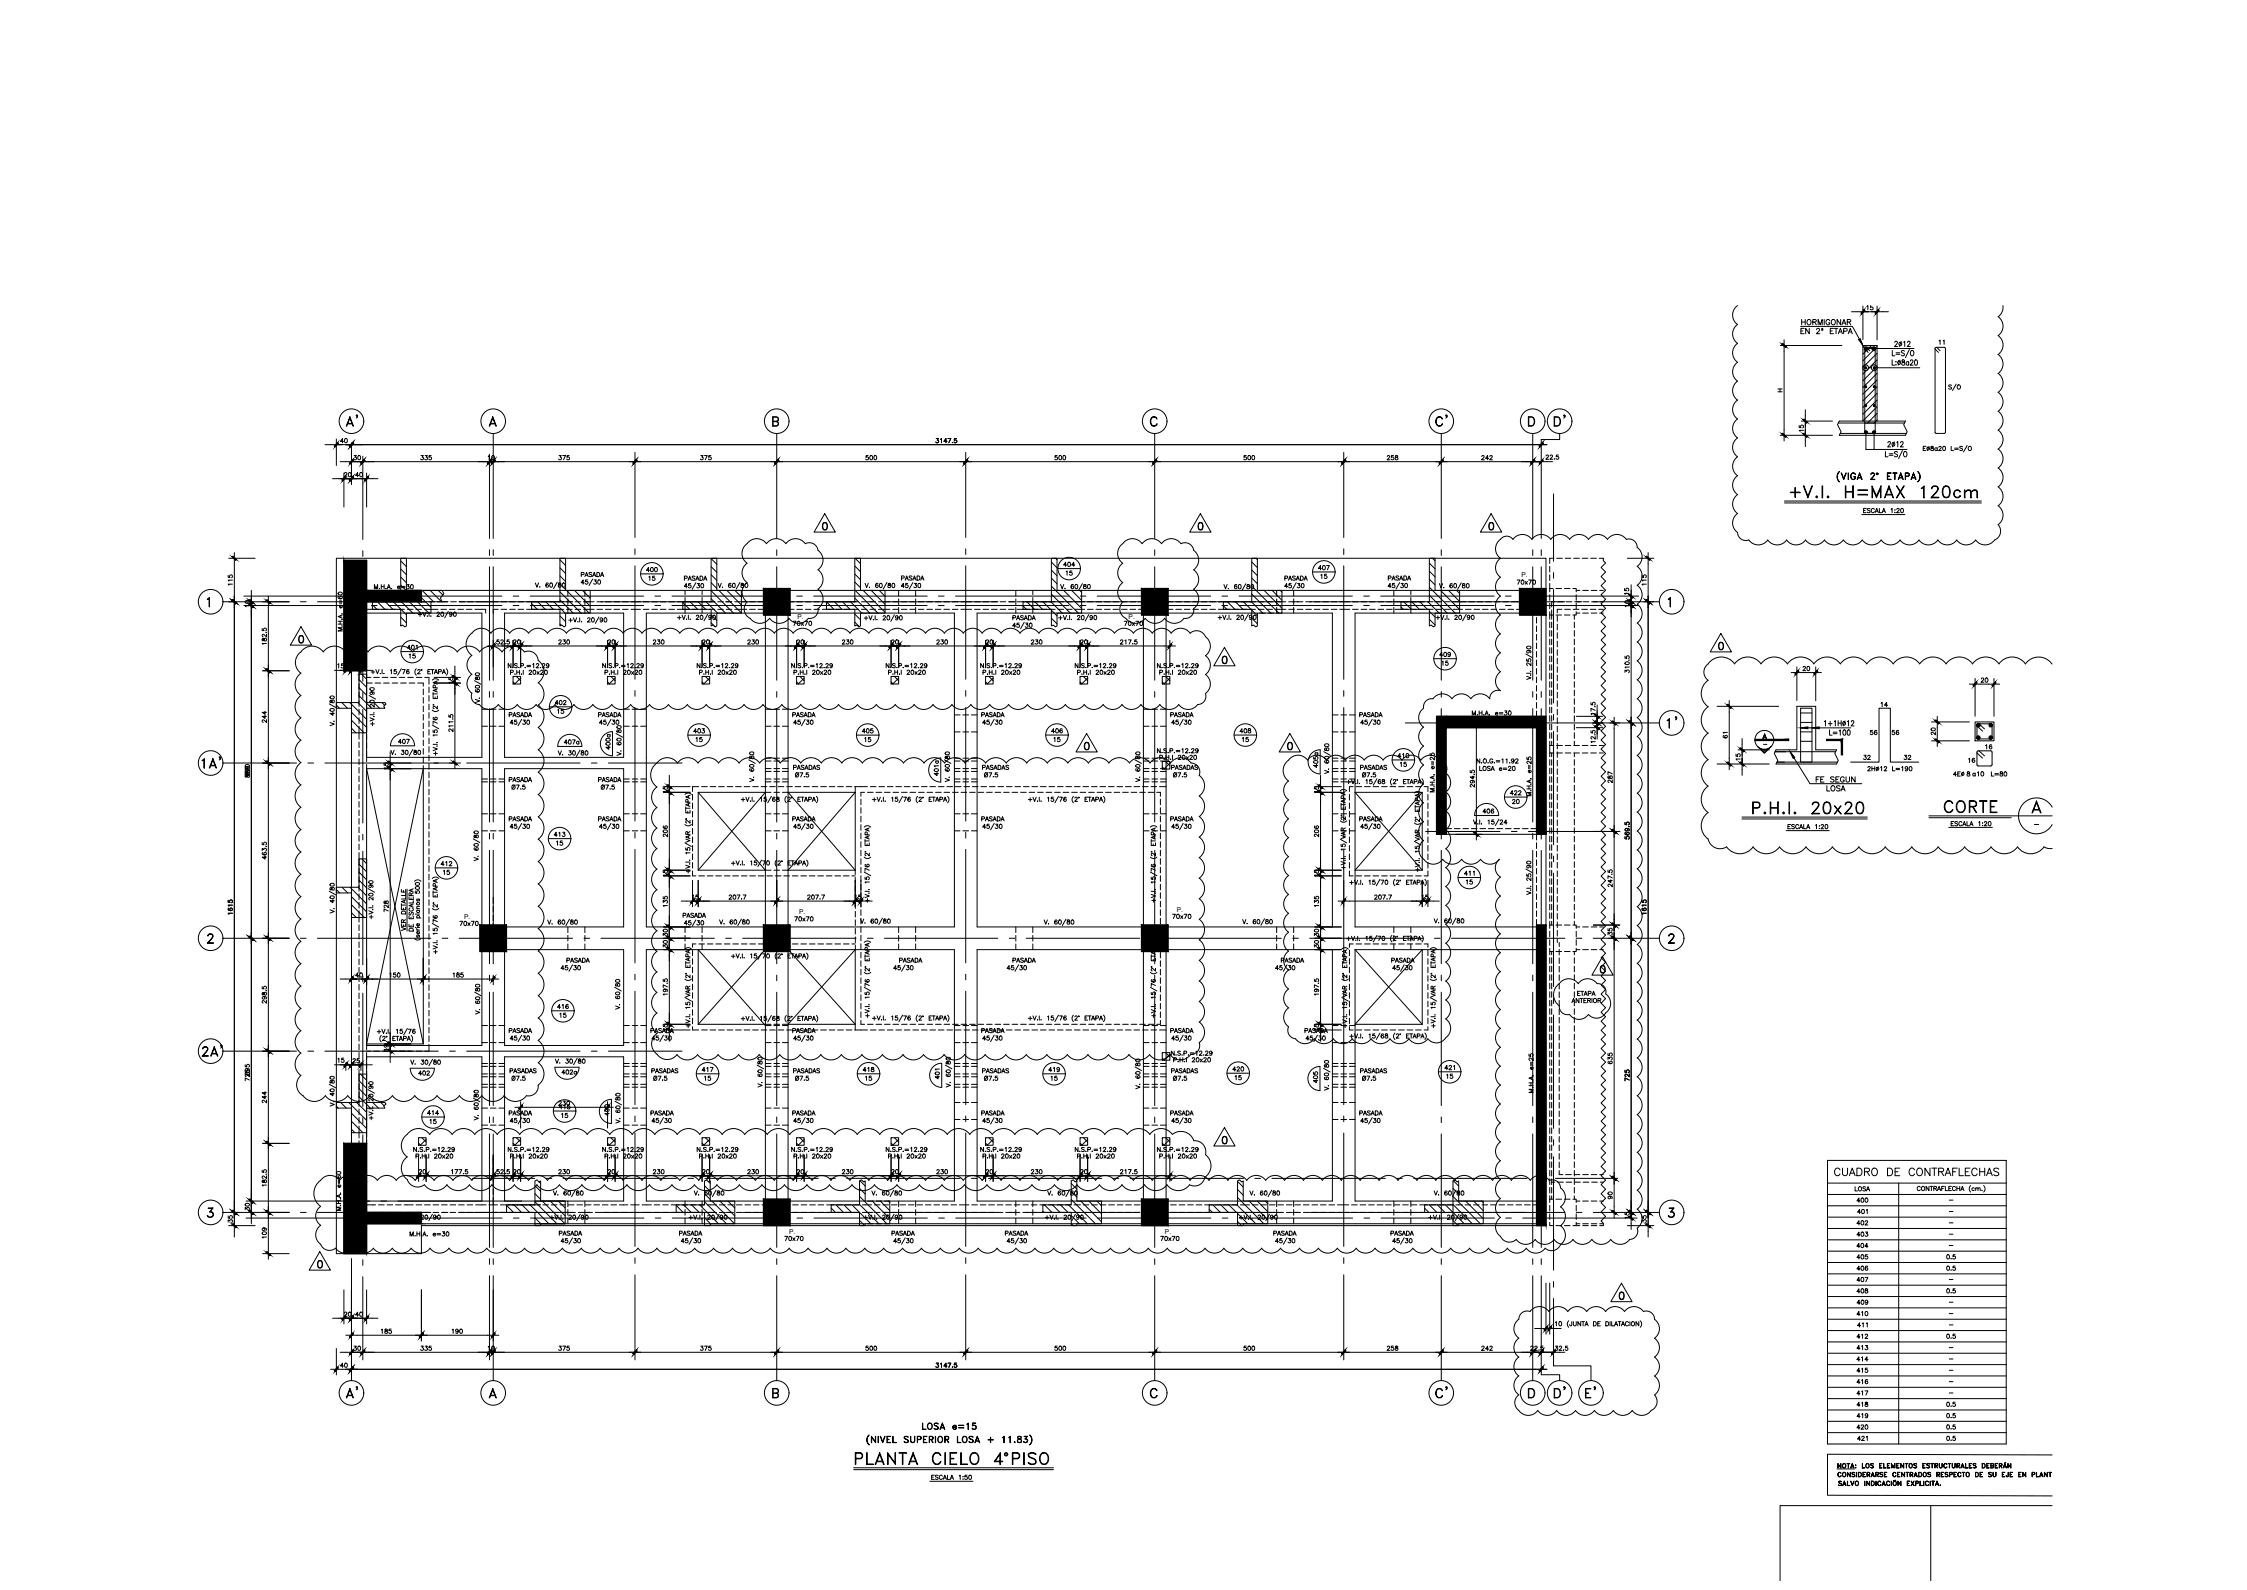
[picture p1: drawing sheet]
<svg xmlns="http://www.w3.org/2000/svg" width="1189mm" height="841mm" viewBox="0 0 1189 841" stroke-linecap="round" stroke-linejoin="round" font-family="sans-serif">
<defs><g id="words">
<g font-size="10.6">
<text x="947" y="265">+V.I. H=MAX 120cm</text>
<text x="926" y="432">P.H.I. 20x20</text>
<text x="1028" y="431">CORTE</text>
<text x="452" y="776">PLANTA CIELO 4°PISO</text>
</g>
<g font-size="10.1">
<text x="106" y="407">1A'</text>
<text x="106" y="560">2A'</text>
</g>
<g font-size="9.7">
<text x="182" y="226">A'</text>
<text x="759" y="226">C'</text>
<text x="821" y="226">D'</text>
<text x="182" y="740">A'</text>
<text x="759" y="740">C'</text>
<text x="821" y="740">D'</text>
</g>
<text font-size="9.3" x="845" y="740" transform="rotate(-90 845 740)">E'</text>
<text font-size="8.8" x="888" y="386" transform="rotate(-90 888 386)">1'</text>
<text font-size="7.5" x="970" y="623">CUADRO DE CONTRAFLECHAS</text>
<g font-size="7.1">
<text x="1030" y="208">S/O</text>
<text x="674" y="515">45/30</text>
<text x="487" y="757">LOSA e=15</text>
</g>
<g font-size="6.6">
<text x="307" y="311">45/30</text>
<text x="535" y="334">45/30</text>
<text x="361" y="491">45/30</text>
<text x="269" y="552">45/30</text>
<text x="344" y="552">45/30</text>
<text x="419" y="552">45/30</text>
<text x="519" y="552">45/30</text>
<text x="619" y="552">45/30</text>
<text x="690" y="552">45/30</text>
</g>
<g font-size="6.2">
<text x="952" y="173">HORMIGONAR</text>
<text x="952" y="178">EN 2º ETAPA</text>
<text x="967" y="390">L=100</text>
<text x="960" y="415">FE SEGUN</text>
<text x="966" y="420">LOSA</text>
</g>
<g font-size="5.7">
<text x="1030" y="183" transform="rotate(-90 1030 183)">11</text>
<text x="341" y="304">400</text>
<text x="562" y="301">404</text>
<text x="697" y="303">407</text>
<text x="343" y="308">15</text>
<text x="361" y="308">PASADA</text>
<text x="679" y="308">PASADA</text>
<text x="872" y="311" transform="rotate(-90 872 311)">115</text>
<text x="133" y="322" transform="rotate(-90 133 322)">10</text>
<text x="186" y="355">25</text>
<text x="366" y="389">403</text>
<text x="455" y="389">405</text>
<text x="367" y="394">15</text>
<text x="456" y="394">15</text>
<text x="557" y="394">15</text>
<text x="657" y="394">15</text>
<text x="324" y="398" transform="rotate(-90 324 398)">400a</text>
<text x="739" y="402">410</text>
<text x="740" y="407">15</text>
<text x="1041" y="405">16</text>
<text x="133" y="411" transform="rotate(-90 133 411)">890</text>
<text x="207" y="408" transform="rotate(-90 207 408)">15</text>
<text x="420" y="412">Ø7.5</text>
<text x="520" y="412">Ø7.5</text>
<text x="620" y="412">Ø7.5</text>
<text x="720" y="412">Ø7.5</text>
<text x="782" y="409">LOSA e=20</text>
<text x="268" y="415">PASADA</text>
<text x="316" y="415">PASADA</text>
<text x="781" y="418" transform="rotate(-90 781 418)">294.5</text>
<text x="854" y="415" transform="rotate(-90 854 415)">287</text>
<text x="355" y="421" transform="rotate(-90 355 421)">15</text>
<text x="811" y="422" transform="rotate(-90 811 422)">M.H.A. e=25</text>
<text x="784" y="431">406</text>
<text x="292" y="444">413</text>
<text x="355" y="444" transform="rotate(-90 355 444)">206</text>
<text x="1032" y="438">ESCALA 1:20</text>
<text x="294" y="448">15</text>
<text x="232" y="459">412</text>
<text x="234" y="464">15</text>
<text x="355" y="465" transform="rotate(-90 355 465)">15</text>
<text x="854" y="470" transform="rotate(-90 854 470)">247.5</text>
<text x="365" y="477">15</text>
<text x="385" y="477">207.7</text>
<text x="427" y="477">207.7</text>
<text x="452" y="477">15</text>
<text x="726" y="477">207.7</text>
<text x="751" y="477">15</text>
<text x="207" y="484" transform="rotate(-90 207 484)">728</text>
<text x="355" y="481" transform="rotate(-90 355 481)">135</text>
<text x="872" y="485" transform="rotate(-90 872 485)">1615</text>
<text x="619" y="487">70x70</text>
<text x="355" y="496" transform="rotate(-90 355 496)">30</text>
<text x="854" y="496" transform="rotate(-90 854 496)">35</text>
<text x="355" y="502" transform="rotate(-90 355 502)">30</text>
<text x="187" y="518">40</text>
<text x="205" y="518">150</text>
<text x="239" y="518">185</text>
<text x="355" y="528" transform="rotate(-90 355 528)">197.5</text>
<text x="294" y="535">416</text>
<text x="355" y="546" transform="rotate(-90 355 546)">15</text>
<text x="207" y="557" transform="rotate(-90 207 557)">19</text>
<text x="854" y="564" transform="rotate(-90 854 564)">635</text>
<text x="133" y="573" transform="rotate(-90 133 573)">725</text>
<text x="220" y="570">402</text>
<text x="653" y="573">15</text>
<text x="698" y="574" transform="rotate(-90 698 574)">405</text>
<text x="268" y="591">PASADA</text>
<text x="344" y="591">PASADA</text>
<text x="418" y="591">PASADA</text>
<text x="519" y="591">PASADA</text>
<text x="618" y="591">PASADA</text>
<text x="719" y="591">PASADA</text>
<text x="221" y="622">20</text>
<text x="238" y="622">177.5</text>
<text x="262" y="622">52.5</text>
<text x="271" y="622">20</text>
<text x="295" y="622">230</text>
<text x="321" y="622">20</text>
<text x="345" y="622">230</text>
<text x="371" y="622">20</text>
<text x="395" y="622">230</text>
<text x="421" y="622">20</text>
<text x="445" y="622">230</text>
<text x="471" y="622">20</text>
<text x="495" y="622">230</text>
<text x="521" y="622">20</text>
<text x="545" y="622">230</text>
<text x="571" y="622">20</text>
<text x="592" y="622">217.5</text>
<text x="854" y="635" transform="rotate(-90 854 635)">90</text>
<text x="133" y="641" transform="rotate(-90 133 641)">30</text>
<text x="872" y="648" transform="rotate(-90 872 648)">35</text>
<text x="216" y="655">M.H.A. e=30</text>
<text x="295" y="655">PASADA</text>
<text x="359" y="655">PASADA</text>
<text x="414" y="658">70x70</text>
<text x="471" y="655">PASADA</text>
<text x="531" y="655">PASADA</text>
<text x="613" y="658">70x70</text>
<text x="673" y="655">PASADA</text>
<text x="735" y="655">PASADA</text>
<text x="201" y="707">185</text>
<text x="238" y="707">190</text>
<text x="179" y="725">40</text>
<text x="494" y="725">3147.5</text>
<text x="492" y="784">ESCALA 1:50</text>
</g>
<g font-size="5.3">
<text x="987" y="165">15</text>
<text x="955" y="229" transform="rotate(-90 955 229)">15</text>
<text x="179" y="235">40</text>
<text x="494" y="235">3147.5</text>
<text x="186" y="244">30</text>
<text x="222" y="244">335</text>
<text x="258" y="244">10</text>
<text x="295" y="244">375</text>
<text x="370" y="244">375</text>
<text x="457" y="244">500</text>
<text x="557" y="244">500</text>
<text x="657" y="244">500</text>
<text x="733" y="244">258</text>
<text x="783" y="244">242</text>
<text x="181" y="253">20</text>
<text x="187" y="253">40</text>
<text x="985" y="272">ESCALA 1:20</text>
<text x="563" y="306">15</text>
<text x="124" y="311" transform="rotate(-90 124 311)">115</text>
<text x="307" y="306">PASADA</text>
<text x="476" y="308">PASADA</text>
<text x="698" y="307">15</text>
<text x="734" y="308">PASADA</text>
<text x="802" y="310">70x70</text>
<text x="197" y="313">M.H.A. e=30</text>
<text x="863" y="322" transform="rotate(-90 863 322)">10</text>
<text x="535" y="329">PASADA</text>
<text x="182" y="335" transform="rotate(-90 182 335)">M.H.A. e=60</text>
<text x="419" y="332">70x70</text>
<text x="594" y="332">70x70</text>
<text x="262" y="342">52.5</text>
<text x="271" y="342">20</text>
<text x="295" y="342">230</text>
<text x="321" y="342">20</text>
<text x="345" y="342">230</text>
<text x="371" y="342">20</text>
<text x="395" y="342">230</text>
<text x="421" y="342">20</text>
<text x="445" y="342">230</text>
<text x="471" y="342">20</text>
<text x="495" y="342">230</text>
<text x="521" y="342">20</text>
<text x="545" y="342">230</text>
<text x="571" y="342">20</text>
<text x="592" y="342">217.5</text>
<text x="142" y="342" transform="rotate(-90 142 342)">182.5</text>
<text x="215" y="345">401</text>
<text x="216" y="349">15</text>
<text x="761" y="349">409</text>
<text x="762" y="353">15</text>
<text x="863" y="357" transform="rotate(-90 863 357)">310.5</text>
<text x="953" y="356">20</text>
<text x="241" y="363" transform="rotate(-90 241 363)">15</text>
<text x="1047" y="362">20</text>
<text x="293" y="374">402</text>
<text x="994" y="375">14</text>
<text x="142" y="383" transform="rotate(-90 142 383)">244</text>
<text x="268" y="380">PASADA</text>
<text x="294" y="379">15</text>
<text x="316" y="380">PASADA</text>
<text x="418" y="380">PASADA</text>
<text x="519" y="380">PASADA</text>
<text x="618" y="380">PASADA</text>
<text x="719" y="380">PASADA</text>
<text x="241" y="388" transform="rotate(-90 241 388)">211.5</text>
<text x="556" y="389">406</text>
<text x="655" y="389">408</text>
<text x="988" y="390">56</text>
<text x="1000" y="390">56</text>
<text x="1025" y="390" transform="rotate(-90 1025 390)">20</text>
<text x="210" y="394">407</text>
<text x="298" y="395">407a</text>
<text x="915" y="392" transform="rotate(-90 915 392)">61</text>
<text x="1050" y="397">16</text>
<text x="613" y="403">P.H.I 20x20</text>
<text x="698" y="407" transform="rotate(-90 698 407)">405a</text>
<text x="922" y="403" transform="rotate(-90 922 403)">15</text>
<text x="985" y="403">32</text>
<text x="1006" y="403">32</text>
<text x="419" y="408">PASADAS</text>
<text x="498" y="411" transform="rotate(-90 498 411)">401a</text>
<text x="519" y="408">PASADAS</text>
<text x="619" y="408">PASADAS</text>
<text x="719" y="408">PASADAS</text>
<text x="987" y="409">2H%%C12 L=190</text>
<text x="1033" y="412">4E</text>
<text x="1053" y="412">L=80</text>
<text x="270" y="419">Ø7.5</text>
<text x="317" y="419">Ø7.5</text>
<text x="699" y="421" transform="rotate(-90 699 421)">15</text>
<text x="798" y="422">422</text>
<text x="799" y="426">20</text>
<text x="268" y="435">PASADA</text>
<text x="316" y="435">PASADA</text>
<text x="418" y="435">PASADA</text>
<text x="519" y="435">PASADA</text>
<text x="618" y="435">PASADA</text>
<text x="719" y="435">PASADA</text>
<text x="699" y="444" transform="rotate(-90 699 444)">206</text>
<text x="945" y="440">ESCALA 1:20</text>
<text x="863" y="445" transform="rotate(-90 863 445)">569.5</text>
<text x="142" y="456" transform="rotate(-90 142 456)">463.5</text>
<text x="699" y="465" transform="rotate(-90 699 465)">15</text>
<text x="774" y="464">411</text>
<text x="775" y="469">15</text>
<text x="124" y="485" transform="rotate(-90 124 485)">1615</text>
<text x="699" y="481" transform="rotate(-90 699 481)">135</text>
<text x="242" y="491">70x70</text>
<text x="361" y="486">PASADA</text>
<text x="419" y="488">70x70</text>
<text x="216" y="494" transform="rotate(-90 216 494)">VER DETALLE</text>
<text x="220" y="494" transform="rotate(-90 220 494)">DE ESCALERA</text>
<text x="699" y="496" transform="rotate(-90 699 496)">30</text>
<text x="699" y="502" transform="rotate(-90 699 502)">30</text>
<text x="299" y="510">PASADA</text>
<text x="475" y="510">PASADA</text>
<text x="535" y="510">PASADA</text>
<text x="677" y="510">PASADA</text>
<text x="736" y="510">PASADA</text>
<text x="699" y="528" transform="rotate(-90 699 528)">197.5</text>
<text x="142" y="532" transform="rotate(-90 142 532)">298.5</text>
<text x="295" y="539">15</text>
<text x="268" y="548">PASADA</text>
<text x="418" y="548">PASADA</text>
<text x="519" y="548">PASADA</text>
<text x="618" y="548">PASADA</text>
<text x="690" y="548">PASADA</text>
<text x="699" y="546" transform="rotate(-90 699 546)">15</text>
<text x="186" y="563">25</text>
<text x="269" y="569">PASADAS</text>
<text x="296" y="569">402a</text>
<text x="344" y="569">PASADAS</text>
<text x="371" y="568">417</text>
<text x="419" y="569">PASADAS</text>
<text x="456" y="568">418</text>
<text x="519" y="569">PASADAS</text>
<text x="554" y="568">419</text>
<text x="619" y="569">PASADAS</text>
<text x="651" y="568">420</text>
<text x="719" y="569">PASADAS</text>
<text x="763" y="567">421</text>
<text x="270" y="573">Ø7.5</text>
<text x="345" y="573">Ø7.5</text>
<text x="372" y="573">15</text>
<text x="420" y="573">Ø7.5</text>
<text x="457" y="573">15</text>
<text x="498" y="572" transform="rotate(-90 498 572)">401</text>
<text x="520" y="573">Ø7.5</text>
<text x="555" y="573">15</text>
<text x="620" y="573">Ø7.5</text>
<text x="720" y="573">Ø7.5</text>
<text x="764" y="572">15</text>
<text x="863" y="573" transform="rotate(-90 863 573)">725</text>
<text x="812" y="579" transform="rotate(-90 812 579)">M.H.A. e=25</text>
<text x="142" y="585" transform="rotate(-90 142 585)">244</text>
<text x="295" y="588">415</text>
<text x="225" y="591">414</text>
<text x="296" y="592">15</text>
<text x="323" y="591" transform="rotate(-90 323 591)">400</text>
<text x="226" y="595">15</text>
<text x="218" y="610">N.S.P.=12.29</text>
<text x="268" y="610">N.S.P.=12.29</text>
<text x="318" y="610">N.S.P.=12.29</text>
<text x="368" y="610">N.S.P.=12.29</text>
<text x="418" y="610">N.S.P.=12.29</text>
<text x="468" y="610">N.S.P.=12.29</text>
<text x="518" y="610">N.S.P.=12.29</text>
<text x="568" y="610">N.S.P.=12.29</text>
<text x="611" y="610">N.S.P.=12.29</text>
<text x="219" y="614">P.H.I 20x20</text>
<text x="269" y="614">P.H.I 20x20</text>
<text x="319" y="614">P.H.I 20x20</text>
<text x="369" y="614">P.H.I 20x20</text>
<text x="419" y="614">P.H.I 20x20</text>
<text x="469" y="614">P.H.I 20x20</text>
<text x="519" y="614">P.H.I 20x20</text>
<text x="569" y="614">P.H.I 20x20</text>
<text x="613" y="614">P.H.I 20x20</text>
<text x="142" y="629" transform="rotate(-90 142 629)">182.5</text>
<text x="981" y="631">LOSA</text>
<text x="981" y="637">400</text>
<text x="124" y="648" transform="rotate(-90 124 648)">35</text>
<text x="863" y="646" transform="rotate(-90 863 646)">15</text>
<text x="982" y="643">401</text>
<text x="981" y="649">402</text>
<text x="142" y="656" transform="rotate(-90 142 656)">109</text>
<text x="981" y="655">403</text>
<text x="981" y="661">404</text>
<text x="981" y="667">405</text>
<text x="1029" y="667">0.5</text>
<text x="981" y="673">406</text>
<text x="1029" y="673">0.5</text>
<text x="981" y="679">407</text>
<text x="981" y="685">408</text>
<text x="1029" y="685">0.5</text>
<text x="982" y="691">409</text>
<text x="181" y="697">20</text>
<text x="187" y="697">40</text>
<text x="981" y="697">410</text>
<text x="982" y="703">411</text>
<text x="981" y="709">412</text>
<text x="1029" y="709">0.5</text>
<text x="186" y="715">30</text>
<text x="222" y="715">335</text>
<text x="258" y="715">10</text>
<text x="295" y="715">375</text>
<text x="370" y="715">375</text>
<text x="457" y="715">500</text>
<text x="557" y="715">500</text>
<text x="657" y="715">500</text>
<text x="733" y="715">258</text>
<text x="783" y="715">242</text>
<text x="809" y="715">22.5</text>
<text x="981" y="715">413</text>
<text x="981" y="721">414</text>
<text x="981" y="727">415</text>
<text x="981" y="733">416</text>
<text x="981" y="739">417</text>
<text x="981" y="745">418</text>
<text x="1029" y="745">0.5</text>
<text x="982" y="751">419</text>
<text x="1029" y="751">0.5</text>
<text x="981" y="757">420</text>
<text x="1029" y="757">0.5</text>
<text x="982" y="763">421</text>
<text x="1029" y="763">0.5</text>
</g>
<g font-size="4.4">
<text x="940" y="208">H</text>
<text x="1043" y="412">a</text>
</g>
<g font-size="3.5">
<text x="805" y="305">P.</text>
<text x="422" y="327">P.</text>
<text x="597" y="327">P.</text>
<text x="246" y="486">P.</text>
<text x="423" y="484">P.</text>
<text x="623" y="482">P.</text>
<text x="418" y="653">P.</text>
<text x="616" y="653">P.</text>
</g>
<g font-size="2.6">
<text x="932" y="395">-</text>
<text x="1076" y="437">-</text>
<text x="1030" y="636">-</text>
<text x="1030" y="642">-</text>
<text x="1030" y="648">-</text>
<text x="1030" y="654">-</text>
<text x="1030" y="660">-</text>
<text x="1030" y="678">-</text>
<text x="1030" y="690">-</text>
<text x="1030" y="696">-</text>
<text x="1030" y="702">-</text>
<text x="1030" y="714">-</text>
<text x="1030" y="720">-</text>
<text x="1030" y="726">-</text>
<text x="1030" y="732">-</text>
<text x="1030" y="738">-</text>
</g>
</g></defs>
<!-- layer: RLE-FIRMA CALCULISTA -->
<path d="M1086 796h-64v40" fill="none" stroke="#000" stroke-width=".53"/>
<!-- layer: RLE-FIRMA REVISOR -->
<path d="M1022 796h-80v40" fill="none" stroke="#000" stroke-width=".53"/>
<!-- layer: RLA-TEXTOS-1 -->
<g fill="none" stroke="#000" stroke-width=".53">
<path d="M972 777h9M972 774l2 2v-2v2l-1-2-1 2zM973 779h1a.8 .8 0 0 0-1 0 .8 .8 0 0 0 0 1 .8 .8 0 0 0 0 1 .8 .8 0 0 0 1 0 .9 .9 0 0 1-1 0 .9 .9 0 0 1-1-1zM977 774h2zM977 779l2 2v-2v2l-1-2-1 2zM978 774v2v-2M979 776h2M980 779h1h-1l1 1v1h-1h1zM980 774l1 2-1-2-1 2zM982 775h.1M982 776h.1M982 779v2z"/>
<path d="M983 779h1a1.3 1.3 0 0 1 1 1 1.3 1.3 0 0 1-1 1h-1zM983 779a1.1 1.1 0 0 1 2 1 1.1 1.1 0 0 1-1 1h-1zM985 774v2h2h-2zM986 779h1h-1v2h1h-1zM986 780h.1M988 779h1v1h-1h1v-1h-1v2zM990 774h1h-1l1 2h-1h1zM991 779l1 2-1-2-1 2zM992 779h2v1h-1h1v-1h-1v2zM994 774h2h-1v2h1h-2zM995 775h.1M995 779h1h-1l1 1v1h-1h1z"/>
<path d="M997 774v2h1h-1zM997 779h1zM997 779v2h1h-1M997 780h1zM999 774h1h-1v2M999 775h.1M999 776h1zM1001 774l1 2 1-2v2l-1-1v1l-1-1v1zM1002 779h1a.8 .8 0 0 0-1 0 .8 .8 0 0 0 0 1 .8 .8 0 0 0 0 1 .8 .8 0 0 0 1 0 .9 .9 0 0 1-1 0 .9 .9 0 0 1-1-1zM1003 774h2h-1v2h1h-2zM1004 775h.1M1004 779h1z"/>
<path d="M1004 779v2h1h-1M1004 780h1zM1006 774l1 2v-2v2l-1-2v2zM1006 779l2 2v-2v2l-2-2v2zM1008 774h1zM1008 779h2zM1009 774v2v-2M1009 779v2v-2M1011 779h1v1h-1h1v-1h-1v2zM1013 774h1h-1l1 2h-1h1l-1-1zM1014 779v2v-2l-1 2zM1015 779h1a1.3 1.3 0 0 1 1 1 1.3 1.3 0 0 1-1 1h-1z"/>
<path d="M1015 779a1.2 1.2 0 0 1 2 0 1.2 1.2 0 0 1-1 2h-1M1017 774h2h-2v2M1017 775h1h-1M1017 776h2zM1020 774h1h-2l2 2h-2h2l-2-1zM1020 779h2h-2l1 1v1h-1h1l-1-1zM1022 774h1zM1022 774v2v-2M1024 775h1v-1h-1v2v-2h1v1h-1M1024 775l1 1v-1M1025 779h1v1h-1h1v-1h-1v2zM1026 774l1 2 1-2-1 2h-1z"/>
<path d="M1027 779h1h-1v2h1h-1zM1027 780h1zM1029 774h1v1a.8 .8 0 0 0-1-1 .8 .8 0 0 0 0 1v1a.8 .8 0 0 0 1 0 .9 .9 0 0 1-1 1 .9 .9 0 0 1-1-1zM1029 779h2h-2l2 1-1 1h-1h2l-2-1zM1031 774h1zM1031 774v2zM1031 779h2v1h-1h1v-1h-1v2zM1033 774l1 2v-2v2h-1zM1034 779h1zM1034 779v2h1h-1M1034 780h1zM1035 775h2v-1h-2v2v-2h2v1h-2"/>
<path d="M1036 775l1 1-1-1M1036 779h1h1a.8 .8 0 0 0-1 0 .8 .8 0 0 0-1 1 .8 .8 0 0 0 1 1 .8 .8 0 0 0 1 0 .9 .9 0 0 1-1 0 .9 .9 0 0 1-1-1zM1038 776h1M1038 779h2zM1038 774l1 2-1-2-1 2zM1039 779v2v-2M1040 774v2h1h-1zM1042 774h1h-1v2h1h-1zM1042 775h1h-1M1044 774h2h-2l1 2h-1h1zM1045 779h1a1.3 1.3 0 0 1 1 1 1.3 1.3 0 0 1-1 1h-1zM1045 779a1.2 1.2 0 0 1 2 0 1.2 1.2 0 0 1-1 2h-1z"/>
<path d="M1048 779h1h-1v2h1h-1zM1048 780h.1M1049 774h1a1.3 1.3 0 0 1 0 1 1.3 1.3 0 0 1 0 1h-1zM1049 774a1.1 1.1 0 0 1 1 1 1.1 1.1 0 0 1 0 1h-1M1051 774h2h-2v2M1051 775h1h-1M1051 776h2zM1052 779h2h-2l2 1-1 1h-1h2zM1053 774l2 1h-2M1053 775l2 1h-2M1054 775l1-1h-2v2M1054 775l1 1h-2"/>
<path d="M1054 779l1 2h1v-2v2h-1zM1056 774h1h-1v2h1h-1zM1056 775h.1M1058 775h1v-1h-1v2v-2h1v1h-1M1058 775l1 1v-1M1059 779h2zM1059 779v2h2h-2M1059 780h1zM1060 776h1M1061 774h.1M1061 774l1 2-1-2-1 2zM1062 774l2 2v-2v2l-2-2v2z"/>
<path d="M1062 779l1 2h-1h-1h1zM1063 779h2h-1v2h1h-2zM1064 780h.1M1068 779h1h-1v2h1h-1zM1068 780h1zM1070 779l2 2v-2v2l-2-2v2zM1075 779h2l-1 1h-1h2l-1-1h-1v2zM1077 779l1 2h1h-2zM1080 779l1 2-1-2-1 2zM1082 779l1 2v-2v2l-1-2v2zM1084 779h1zM1085 779v2v-2"/>
<path d="M1086 770l-119-1v22h119M973 784h1h-1l1 1v1l-1-1h1l-1-1zM975 785h2M976 783l1 3-1-2-1 2zM977 783l1 3h1h-2zM979 783l1 2 1-2-1 3zM987 783v3zM988 783l1 2v-2v3l-1-2v2zM989 780v1zM990 783h1a1.3 1.3 0 0 1 1 2 1.3 1.3 0 0 1-1 1h-1zM990 781h1M990 784a1.1 1.1 0 0 1 2 0 1.1 1.1 0 0 1-1 2h-1"/>
<path d="M990 780h1M993 783v3zM993 780l1 1-1-1M994 784h1a.8 .8 0 0 0-1 0v1a.8 .8 0 0 0 0 1 .8 .8 0 0 0 1-1 .9 .9 0 0 1-1 1 .9 .9 0 0 1-1-1zM996 785h1M997 783l1 3-1-2-1 2zM998 784l1-1 1 1a.8 .8 0 0 0-1 0 .8 .8 0 0 0-1 0v1a.8 .8 0 0 0 1 1 .8 .8 0 0 0 1-1 .9 .9 0 0 1-1 1 .9 .9 0 0 1-1-1zM1001 783v3zM1002 783h1zM1004 783l2 2v-2v3l-2-2v2zM1009 783h1l-1 1v2h1h-1zM1009 785h1z"/>
<path d="M1011 783l2 3zM1011 780l1 1-1-1M1013 783l-2 3zM1013 781h1M1013 780h1M1014 783l1 1v1h-1l1-1h-1v2zM1016 783v3h1h-1zM1018 783v3zM1019 784l1-1v1a.8 .8 0 0 0-1 0v1a.8 .8 0 0 0 0 1 .8 .8 0 0 0 1-1 .9 .9 0 0 1-1 1 .9 .9 0 0 1 0-1zM1021 783v3zM1022 783l1 1zM1023 784v2v-2"/>
<path d="M1024 785h2M1025 783l1 3-1-2-1 2zM1025 780l1 1v-1M1027 785h.1M1027 786h.1M1079 781h2M1079 780h2"/>
<circle cx="976" cy="775" r="1"/>
<circle cx="976" cy="780" r="1"/>
<circle cx="976" cy="775" r="1.1"/>
<circle cx="976" cy="780" r="1.1"/>
<circle cx="988" cy="775" r="1.1"/>
<circle cx="988" cy="775" r="1"/>
<circle cx="1011" cy="775" r="1.1"/>
<circle cx="1011" cy="775" r="1"/>
<circle cx="1018" cy="780" r="1"/>
<circle cx="1018" cy="780" r="1.1"/>
<circle cx="1041" cy="780" r="1.1"/>
<circle cx="1041" cy="780" r="1"/>
<circle cx="982" cy="785" r="1"/>
<circle cx="982" cy="784" r="1.1"/>
<circle cx="1002" cy="785" r="1"/>
<circle cx="1002" cy="784" r="1.1"/>
</g>
<!-- layer: RLA-TEXTOS2 -->
<path d="M944 265h104M944 266h104M985 272h23M922 432h66M922 433h66M945 439h23M452 776h105M452 777h105M492 784h23" fill="none" stroke="#000" stroke-width=".53"/>
<!-- layer: 0 -->
<g fill="none" stroke="#000" stroke-width=".53">
<path d="M818 715h-3h7M819 715h9M823 712h1l-1 1a.8 .8 0 0 1 1 1 .8 .8 0 0 1-1 0M825 713v-1h1l-1 2h1M827 714h.1M829 712h-1v1a.8 .8 0 0 1 1 0 .8 .8 0 0 1 0 1 .8 .8 0 0 1-1 0M459 759h1a3 3 0 0 0 0 5 3 3 0 0 1-1-5zM461 760l2 3v-3v3l-2-3v3zM465 760v3zM466 760l1 3 1-3-1 3zM469 760h2h-2v3h2h-2zM472 760l1 3h1h-2z"/>
<path d="M482 760v2l1 1h1v-3v3h-2zM485 760h2v1h-2h2v-1h-2v3zM489 760v3h1h-1v-3M492 760h2l-1 1h-1h2l-1-1h-1v3zM495 760v3zM500 760h2v1h-2h2v-1h-2v3zM507 760v3h1h-1zM517 760l1 3-1-3-1 3zM539 760a1.4 1.4 0 0 0 1 2v1h-1a1.5 1.5 0 0 1 1-2v-1zM539 760v1a1.8 1.8 0 0 1 1 2h-1a1.4 1.4 0 0 1 0-2 1.4 1.4 0 0 1 1 0v-1M542 760h2l-2 1 1-1zM545 759a3 3 0 0 1 0 5 4 4 0 0 0 0-5z"/>
<path d="M469 761h1zM478 760h1h2h-2v1a1.9 1.9 0 0 1 1 2h-2h2zM489 761h1zM493 761l1 2-1-2M501 761l1 2-1-2M513 760h2h-2v1a1.9 1.9 0 0 1 2 2h-2h2v-1l-2-1zM516 762h2M523 761l2 1zM524 760v3zM530 760h1v3v-3zM534 760h1v3l-1-3zM537 763h.1"/>
<path d="M538 763h1M539 760h1M540 763h.1M542 763h.1M542 761l2 1M542 761a1.1 1.1 0 0 1 2 1 1.1 1.1 0 0 1-1 1 1.1 1.1 0 0 1-2-1l2 1 1-1M543 761l1 1-1 1"/>
<circle cx="497" cy="761" r="1.4"/>
<circle cx="497" cy="761" r="1.6"/>
<circle cx="510" cy="761" r="1.4"/>
<circle cx="510" cy="761" r="1.6"/>
</g>
<!-- layer: RLE-SOLID -->
<g fill="#000" stroke="#000" stroke-width=".53">
<path d="M182 296l12 59v-59zM182 296l12 59h-12z"/>
<path d="M194 312l29 6v-6zM194 312l29 6h-29z"/>
<path d="M404 311l14 14v-14zM404 311l14 14h-14z"/>
<path d="M604 311l14 14v-14zM604 311l14 14h-14z"/>
<path d="M804 311l14 14v-14zM804 311l14 14h-14z"/>
<path d="M760 379l5 62v-62zM760 379l5 62h-5z"/>
<path d="M765 379l53 6v-6zM765 379l53 6h-53z"/>
<path d="M813 385l5 56v-56zM813 385l5 56h-5z"/>
<path d="M254 489l14 14v-14zM254 489l14 14h-14z"/>
<path d="M404 489l14 14v-14zM404 489l14 14h-14z"/>
<path d="M604 489l14 14v-14zM604 489l14 14h-14z"/>
<path d="M813 489l5 136v-136zM813 489l5 136h-5z"/>
<path d="M182 605l12 20v-20zM182 605l12 20h-12z"/>
<path d="M182 625l12 38v-38zM182 625l12 38h-12z"/>
<path d="M404 634l14 14v-14zM404 634l14 14h-14z"/>
<path d="M604 634l14 14v-14zM604 634l14 14h-14z"/>
<path d="M813 625l5 23v-23zM813 625l5 23h-5z"/>
<path d="M194 641l29 6v-6zM194 641l29 6h-29z"/>
</g>
<!-- layer: RLE-PILAR -->
<path d="M404 311h14v14h-14zM604 311h14v14h-14zM804 311h14v14h-14zM254 489h14v14h-14zM404 489h14v14h-14zM604 489h14v14h-14zM404 634h14v14h-14zM604 634h14v14h-14z" fill="none" stroke="#000" stroke-width=".7"/>
<!-- layer: RLE-LOSA -->
<g fill="none" stroke="#000" stroke-width=".53">
<path d="M820 300v3M822 295h-2v3M824 295h3M828 295h3M833 295h3M837 295h3M842 295h3M846 295h2M818 311v-16h-640v368h45v-15h181M820 304v3M820 309v2M818 325v54"/>
<path d="M820 325v3M820 329v3M820 334v3M820 338v3M820 343v3M820 347v3M820 352v3M820 356v3M820 361v3M820 365v3M820 370v3M820 374v3"/>
<path d="M820 379v3M820 383v3M820 388v3M820 392v2M820 398v2M224 407v145h-30M405 419h-36v41h36M417 419h35v41h-35M717 419h35v41h-35M820 402v3M820 406v3M820 411v3"/>
<path d="M820 415v3M820 420v3M820 424v3M820 429v3M820 433v3M820 438v3M765 441h48M818 441v48M820 442v3M820 447v3M820 451v3M820 456v3"/>
<path d="M820 460v3M820 465v3M820 469v3M820 474v3M820 478v3M820 483v3M820 487v2M369 502v40h36M452 502v40h-35M752 502v40h-35M820 503v2M820 507v3"/>
<path d="M820 511v3M820 516v3M820 520v3M820 525v3M820 529v3M820 534v3M820 538v3M820 543v3M820 547v3M820 552v3M820 556v3M820 561v3"/>
<path d="M820 565v3M820 570v3M820 574v3M820 579v3M820 583v3M820 588v3M820 592v3M820 597v3M820 601v3M820 606v3M820 610v3M820 615v3"/>
<path d="M820 619v3M820 624v3M820 628v3M820 633v1M418 648h186M618 648h195M834 648h2M837 648h3M842 648h3M846 648h2"/>
</g>
<!-- layer: RLE-SEGMENTOS1 -->
<g fill="none" stroke="#000" stroke-width=".53">
<path d="M255 318h9M265 318h3M270 318h3M274 318h3M279 318h6M286 318h3M291 318h3M295 318h3M300 318h3M300 312v3M300 317v3M304 318h3"/>
<path d="M309 318h5M309 312v3M309 317v3M316 318h3M320 318h3M325 318h3M329 318h3M334 318h5M340 318h3M345 318h3M349 318h3M354 318h3"/>
<path d="M358 318h7M362 316v8M362 312v3M366 318h3M371 318h3M371 312v3M371 316v8M375 318h3M380 318h3M384 318h3M389 318h6M397 318h3"/>
<path d="M401 318h3M418 318h2M422 318h3M426 318h3M431 318h3M435 318h6M442 318h3M447 318h3M451 318h3M456 318h3M460 318h3M465 318h6"/>
<path d="M472 318h3M475 312v3M475 317v3M477 318h3M481 318h3M484 312v3M484 317v3M486 318h3M490 318h3M495 318h3M499 318h3M504 318h3"/>
<path d="M508 318h6M516 318h3M520 318h3M525 318h3M529 318h3M534 318h3M537 312v3M537 317v3M538 318h7M546 318h3M546 312v3M546 316v8"/>
<path d="M551 318h3M555 318h3M560 318h3M564 318h3M569 318h5M575 318h3M580 318h3M584 318h3M589 318h3M593 318h3M598 318h3M602 318h2"/>
<path d="M618 318h3M622 318h3M627 318h3M631 318h3M636 318h3M640 318h3M645 318h6M652 318h3M657 318h3M661 318h3M662 312h3M666 318h3"/>
<path d="M667 312h3M670 318h3M671 312h3M675 318h5M675 312v3M675 317v3M676 312h2M682 318h3M684 312v3M684 317v3M686 318h3M691 318h3"/>
<path d="M695 318h3M700 318h3M704 318h3M709 318h5M716 318h3M720 318h3M725 318h3M729 318h3M734 318h3M737 312v3M737 317v3M738 318h7"/>
<path d="M746 318h3M746 312v3M746 316v8M751 318h3M755 318h3M760 318h3M764 318h3M769 318h7M777 318h3M782 318h3M786 318h3M791 318h3"/>
<path d="M795 318h3M800 318h4M255 322h2v2M264 322h-3v2M265 322h3M270 322h3M274 322h3M279 322h6M286 322h3M291 322h3M295 322h3M300 322h3"/>
<path d="M300 321v3M304 322h3M309 322h5M309 321v3M316 322h3M320 322h3M325 322h3M329 322h3M334 322h5M340 322h3M345 322h3M349 322h3"/>
<path d="M354 322h3M358 322h7M366 322h3M371 322h3M375 322h3M380 322h3M384 322h3M389 322h6M397 322h3M401 322h3M418 322h2M422 322h3"/>
<path d="M426 322h3M431 322h3M435 322h6M442 322h3M447 322h3M451 322h3M456 322h3M460 322h3M465 322h6M472 322h3M475 321v3M477 322h3"/>
<path d="M481 322h3M484 321v3M486 322h3M490 322h3M495 322h3M499 322h3M504 322h3M508 322h6M516 322h3M520 322h3M525 322h3M529 322h3"/>
<path d="M534 322h3M537 321v3M538 322h7M546 322h3M551 322h3M555 322h3M560 322h3M564 322h3M569 322h5M575 322h3M580 322h3M584 322h3"/>
<path d="M589 322h3M593 322h3M598 322h3M602 322h2M618 322h3M622 322h3M627 322h3M631 322h3M636 322h3M640 322h3M645 322h6M652 322h3"/>
<path d="M657 322h3M661 322h3M662 324h3M666 322h3M667 324h3M670 322h3M671 324h3M675 322h5M675 321v3M676 324h2M682 322h3M684 321v3"/>
<path d="M686 322h3M691 322h3M695 322h3M700 322h3M704 322h3M709 322h5M716 322h3M720 322h3M725 322h3M729 322h3M734 322h3M737 321v3"/>
<path d="M738 322h7M746 322h3M751 322h3M755 322h3M760 322h3M764 322h3M769 322h5M775 322h3M780 322h3M784 322h3M789 322h3M793 322h3"/>
<path d="M798 322h3M802 322h3M807 322h3M811 322h2v3M813 327v3M813 331v3M813 336v3M194 355v3M194 360v3M813 340v3M813 345v3M813 349v3"/>
<path d="M813 354v3M813 358v3M194 364v3M194 369v3M194 373v5M194 379v3M255 375h3M259 375h3M264 375h3M330 375h3M334 375h3M339 375h3"/>
<path d="M405 375h3M409 375h3M414 375h3M505 378h3M509 378h3M514 378h3M605 375h3M609 375h3M614 375h3M705 378h3M709 378h3M714 378h3"/>
<path d="M813 363v3M813 367v3M813 372v3M813 376v3M194 384v3M194 388v3M194 393v3M194 397v4M255 384h3M259 384h3M264 384h3M330 384h3"/>
<path d="M334 384h3M339 384h3M405 384h3M409 384h3M414 384h3M505 387h3M509 387h3M514 387h3M605 384h3M609 384h3M614 384h3M705 387h3"/>
<path d="M709 387h3M714 387h3M255 414h3M255 412h3M259 414h3M259 412h3M264 414h3M264 412h3M330 414h3M330 412h3M334 414h3M334 412h3"/>
<path d="M339 414h3M339 412h3M370 416h-4v3M371 416h3M376 416h3M380 416h3M385 416h3M389 416h3M394 416h3M398 416h3M403 416h3M405 414h3"/>
<path d="M405 412h3M405 408h3M405 407h3M405 403h3M405 401h3M405 419h3M407 416h3M409 414h3M409 412h3M409 408h3M409 407h3M409 403h3"/>
<path d="M409 401h3M409 419h3M412 416h3M414 414h3M414 412h3M414 408h3M414 407h3M414 403h3M414 401h3M414 419h3M416 416h3M421 416h3"/>
<path d="M425 416h3M430 416h3M434 416h3M439 416h3M443 416h3M448 416h3M452 416h7M452 416v3M457 419h-2v2M459 419h3M460 416h3M463 419h3"/>
<path d="M465 416h3M468 419h3M469 416h3M472 419h3M474 416h3M477 419h3M478 416h3M481 419h3M483 416h3M486 419h3M487 416h3M490 419h3"/>
<path d="M492 416h3M495 419h3M496 416h3M499 419h3M501 416h3M504 419h3M505 414h3M505 412h3M505 408h3M505 407h3M505 403h3M505 401h3"/>
<path d="M505 416h3M508 419h3M509 414h3M509 412h3M509 408h3M509 407h3M509 403h3M509 401h3M510 416h3M513 419h3M514 414h3M514 412h3"/>
<path d="M514 408h3M514 407h3M514 403h3M514 401h3M514 416h3M517 419h3M519 416h3M522 419h3M523 416h3M526 419h3M528 416h3M531 419h3"/>
<path d="M532 416h3M535 419h3M537 416h3M540 419h3M541 416h3M544 419h3M546 416h3M549 419h3M550 416h3M553 419h3M555 416h3M558 419h3"/>
<path d="M559 416h3M562 419h3M564 416h3M567 419h3M568 416h3M571 419h3M573 416h3M576 419h3M577 416h3M580 419h3M582 416h3M585 419h3"/>
<path d="M586 416h3M589 419h3M591 416h3M594 419h3M595 416h3M598 419h3M600 416h3M603 419h3M604 416h3M605 414h3M605 412h3M605 408h3"/>
<path d="M605 407h3M605 403h3M605 401h3M607 419h3M609 416h3M609 414h3M609 412h3M609 408h3M609 407h3M609 403h3M609 401h3M612 419h2v2"/>
<path d="M613 416h4M614 414h3M614 412h3M614 408h3M614 407h3M705 414h3M705 412h3M705 408h3M705 407h3M705 403h3M705 401h3M709 414h3"/>
<path d="M709 412h3M709 408h3M709 407h3M709 403h3M709 401h3M714 414h3M714 412h3M714 408h3M714 407h3M714 403h3M714 401h3M716 416h-2v3"/>
<path d="M717 416h3M722 416h3M726 416h3M731 416h3M735 416h3M740 416h3M744 416h3M749 416h3M753 416h2v3M255 430h3M255 439h3M259 430h3"/>
<path d="M259 439h3M264 430h3M264 439h3M330 430h3M330 439h3M334 430h3M334 439h3M339 430h3M339 439h3M366 420v3M366 425v3M366 429v3"/>
<path d="M366 434v3M366 438v3M405 430h3M405 439h3M409 430h3M409 439h3M414 430h3M414 439h3M455 423v3M455 427v3M455 432v3M455 436v3"/>
<path d="M505 430h3M505 439h3M509 430h3M509 439h3M514 430h3M514 439h3M605 430h3M605 439h3M609 430h3M609 439h3M614 430h3M614 439h3"/>
<path d="M614 423v3M614 427v3M614 432v3M614 436v3M705 430h3M705 439h3M709 430h3M709 439h3M714 430h3M714 439h3M714 420v3M714 425v3"/>
<path d="M714 429v3M714 434v3M714 438v3M755 420v3M755 425v3M755 429v3M755 434v3M755 438v3M765 438h3M770 438h3M774 438h3M779 438h3"/>
<path d="M783 438h3M787 438h4M792 438h3M797 438h3M801 438h3M806 438h2M810 438h3M366 443v3M366 447v3M366 452v3M366 456v3M455 441v3"/>
<path d="M455 445v3M455 450v3M455 454v3M455 459v3M614 441v3M614 445v3M614 450v3M614 454v3M614 459v3M714 443v3M714 447v3M714 452v3"/>
<path d="M714 456v3M755 443v3M755 447v3M755 452v3M755 456v3M813 441v3M813 446v3M813 450v3M813 455v3M813 459v3M366 461v2h2M370 463h3"/>
<path d="M374 463h3M379 463h3M383 463h3M388 463h3M392 463h3M397 463h3M401 463h3M405 460h3M406 463h3M409 460h3M410 463h3M414 460h3"/>
<path d="M415 463h3M419 463h3M424 463h3M428 463h3M433 463h3M437 463h3M442 463h3M446 463h3M451 463h1M452 464l1 3M452 460v3M453 469v3"/>
<path d="M453 478v3M455 463v3M455 468v3M455 477v3M614 463v3M614 468v3M614 472v3M614 477v3M714 461v2h2M717 463h3M722 463h3M726 463h3"/>
<path d="M731 463h3M735 463h3M740 463h3M744 463h3M749 463h3M755 461v2h-2M813 464v3M813 468v3M813 473v3M813 477v3M300 490v3M300 495v3"/>
<path d="M300 499v3M309 490v3M309 495v3M309 499v3M362 495v3M362 499v3M368 499h-2v2M370 499h3M371 495v3M371 499v3M374 499h3M379 499h3"/>
<path d="M383 499h3M388 499h3M392 499h3M397 499h3M401 499h3M406 499h3M410 499h3M415 499h3M419 499h3M424 499h3M428 499h3M433 499h3"/>
<path d="M437 499h3M442 499h3M446 499h3M451 499h2M453 482v3M453 487v3M453 491v3M453 496v3M455 481v3M455 486v3M455 490v3M455 495v3"/>
<path d="M455 499v3M475 490v3M475 495v3M475 499v3M484 490v3M484 495v3M484 499v3M537 490v3M537 495v3M537 499v3M546 490v3M546 495v3"/>
<path d="M546 499v3M614 481v3M614 486v3M614 490v3M614 495v3M614 499v3M675 490v3M675 495v3M675 499v3M684 490v3M684 495v3M684 499v3"/>
<path d="M716 499h-2v2M717 499h3M722 499h3M726 499h3M731 499h3M735 499h3M737 490v3M737 495v3M737 499v3M740 499h3M744 499h3M746 490v3"/>
<path d="M746 495v3M746 499v3M749 499h3M753 499h2v2M813 482v3M813 486v3M366 503v3M366 507v3M366 512v3M366 516v3M404 502h2M407 502h3"/>
<path d="M412 502h3M416 502h2M453 500v2M455 504v3M455 508v3M455 513v3M455 517v3M614 504v3M614 508v3M614 513v3M614 517v3M714 503v3"/>
<path d="M714 507v3M714 512v3M714 516v3M755 503v3M755 507v3M755 512v3M755 516v3M366 521v3M366 525v3M366 530v3M366 534v3M366 539v3"/>
<path d="M455 522v3M455 526v3M455 531v3M455 535v3M455 540v2h2M614 540v2h-2M614 522v3M614 526v3M614 531v3M614 535v3M714 521v3M714 525v3"/>
<path d="M714 530v3M714 534v3M714 539v3M755 521v3M755 525v3M755 530v3M755 534v3M755 539v3M194 552v1M194 559v2M255 542h3M255 551h3"/>
<path d="M259 542h3M259 551h3M264 542h3M264 551h3M330 542h3M330 551h3M334 542h3M334 551h3M339 542h3M339 551h3M366 543v2h4M371 545h3"/>
<path d="M376 545h3M380 545h3M385 545h3M389 545h3M394 545h3M398 545h3M403 545h3M405 542h3M405 551h3M407 545h3M409 542h3M409 551h3"/>
<path d="M412 545h3M414 542h3M414 551h3M416 545h3M434 545h3M439 545h3M443 545h3M448 545h3M452 545h7M452 542v3M459 542h3M460 545h3"/>
<path d="M463 542h3M465 545h3M468 542h3M469 545h3M472 542h3M474 545h3M477 542h3M478 545h3M481 542h3M483 545h3M486 542h3M487 545h3"/>
<path d="M490 542h3M492 545h3M495 542h3M496 545h3M499 542h3M501 545h3M504 542h3M505 542h3M505 551h3M505 545h3M508 542h3M509 542h3"/>
<path d="M509 551h3M510 545h3M513 542h3M514 542h3M514 551h3M514 545h3M532 545h3M535 542h3M537 545h3M540 542h3M541 545h3M544 542h3"/>
<path d="M546 545h3M549 542h3M550 545h3M553 542h3M555 545h3M558 542h3M559 545h3M562 542h3M564 545h3M567 542h3M568 545h3M571 542h3"/>
<path d="M573 545h3M576 542h3M577 545h3M580 542h3M582 545h3M585 542h3M586 545h3M589 542h3M591 545h3M594 542h3M595 545h3M598 542h3"/>
<path d="M600 545h3M603 542h3M604 545h3M605 542h3M605 551h3M607 542h3M609 545h3M609 542h3M609 551h3M613 545h4M614 542h3M614 551h3"/>
<path d="M705 542h3M705 551h3M709 542h3M709 551h3M714 543v2h2M714 542h3M714 551h3M717 545h3M722 545h3M726 545h3M731 545h3M735 545h3"/>
<path d="M740 545h3M744 545h3M749 545h3M755 543v2h-2M194 562v3M194 567v3M194 571v3M194 576v3M255 564h3M255 563h3M255 568h3M255 570h3"/>
<path d="M255 574h3M255 575h3M259 564h3M259 563h3M259 568h3M259 570h3M259 574h3M259 575h3M264 564h3M264 563h3M264 568h3M264 570h3"/>
<path d="M264 574h3M264 575h3M330 564h3M330 563h3M330 568h3M330 570h3M330 574h3M330 575h3M334 564h3M334 563h3M334 568h3M334 570h3"/>
<path d="M334 574h3M334 575h3M339 564h3M339 563h3M339 568h3M339 570h3M339 574h3M339 575h3M405 564h3M405 563h3M405 568h3M405 570h3"/>
<path d="M405 574h3M405 575h3M409 564h3M409 563h3M409 568h3M409 570h3M409 574h3M409 575h3M414 564h3M414 563h3M414 568h3M414 570h3"/>
<path d="M414 574h3M414 575h3M505 564h3M505 563h3M505 568h3M505 570h3M505 574h3M505 575h3M509 564h3M509 563h3M509 568h3M509 570h3"/>
<path d="M509 574h3M509 575h3M514 564h3M514 563h3M514 568h3M514 570h3M514 574h3M514 575h3M605 564h3M605 563h3M605 568h3M605 570h3"/>
<path d="M605 574h3M605 575h3M609 564h3M609 563h3M609 568h3M609 570h3M609 574h3M609 575h3M614 564h3M614 563h3M614 568h3M614 570h3"/>
<path d="M614 574h3M614 575h3M705 564h3M705 563h3M705 568h3M705 570h3M705 574h3M705 575h3M709 564h3M709 563h3M709 568h3M709 570h3"/>
<path d="M709 574h3M709 575h3M714 564h3M714 563h3M714 568h3M714 570h3M714 574h3M714 575h3M194 580v3M194 585v3M194 589v3M194 594v3"/>
<path d="M194 598v3M255 586h3M255 595h3M259 586h3M259 595h3M264 586h3M264 595h3M330 586h3M330 595h3M334 586h3M334 595h3M339 586h3"/>
<path d="M339 595h3M405 586h3M405 595h3M409 586h3M409 595h3M414 586h3M414 595h3M505 583h3M505 592h3M509 583h3M509 592h3M514 583h3"/>
<path d="M514 592h3M605 586h3M605 595h3M609 586h3M609 595h3M614 586h3M614 595h3M705 583h3M705 592h3M709 583h3M709 592h3M714 583h3"/>
<path d="M714 592h3M194 603v2M194 637h5M200 637h3M205 637h3M209 637h3M214 637h5M220 637h3M225 637h3M229 637h3M234 637h3M238 637h3"/>
<path d="M243 637h3M247 637h3M252 637h3M261 635v2h2M265 637h3M268 637h18M287 637h3M292 637h3M296 637h3M300 635v3M300 640v3M301 637h3"/>
<path d="M305 637h3M309 635v3M309 640v3M310 637h3M314 637h3M319 637h3M323 637h3M328 637h2M342 637h3M346 637h3M351 637h3M355 637h4"/>
<path d="M361 637h3M362 635v3M362 640v3M365 637h3M370 637h3M371 635v3M371 640v3M374 637h5M381 637h3M385 637h3M390 637h3M394 637h3"/>
<path d="M399 637h3M403 637h3M408 637h5M415 637h3M419 637h3M424 637h3M428 637h3M433 637h3M437 637h4M443 637h3M447 637h3M452 637h3"/>
<path d="M455 635h3M456 637h5M459 635h3M463 637h3M464 635h3M467 637h3M468 635h3M472 637h3M475 635v3M475 640v3M476 637h3M481 637h3"/>
<path d="M484 635v3M484 640v3M485 637h3M490 637h3M494 637h3M499 637h3M503 637h3M508 637h5M514 637h3M519 637h3M523 637h3M528 637h3"/>
<path d="M532 637h3M537 637h3M537 635v3M537 640v3M541 637h3M546 637h3M546 635v3M546 640v3M550 637h3M555 637h3M559 637h3M564 637h3"/>
<path d="M568 637h4M573 637h3M578 637h3M582 637h3M587 637h3M591 637h3M596 637h3M600 637h3M605 637h3M609 637h4M615 637h3M619 637h3"/>
<path d="M624 637h3M628 637h3M633 637h3M637 637h4M643 637h3M647 637h3M652 637h3M656 637h5M663 637h3M667 637h3M672 637h3M675 635v3"/>
<path d="M675 640v3M676 637h3M681 637h3M684 635v3M684 640v3M685 637h3M690 637h3M694 637h3M699 637h3M703 637h3M708 637h6M715 637h3"/>
<path d="M720 637h3M724 637h3M729 637h3M733 637h3M737 635v3M737 640v3M738 637h3M742 637h3M746 635v3M746 640v3M747 637h3M751 637h4"/>
<path d="M757 637h3M761 637h3M766 637h3M770 637h4M775 637h3M780 637h3M784 637h3M789 637h3M793 637h3M798 637h3M802 637h3M807 637h3"/>
<path d="M811 637h2M190 641h4M255 641h6M267 641h1M270 641h3M274 641h3M279 641h3M283 641h3M288 641h3M292 641h3M297 641h3M300 644v3"/>
<path d="M301 641h3M306 641h3M309 644v3M310 641h3M315 641h3M319 641h3M324 641h3M328 641h2M342 641h3M346 641h3M351 641h3M355 641h4"/>
<path d="M361 641h3M362 644v3M365 641h3M370 641h3M371 644v3M374 641h5M381 641h3M385 641h3M390 641h3M394 641h3M399 641h3M403 641h3"/>
<path d="M408 641h5M415 641h3M419 641h3M424 641h3M428 641h3M433 641h3M437 641h4M443 641h3M447 641h3M452 641h3M455 647h3M456 641h5"/>
<path d="M459 647h3M463 641h3M464 647h3M467 641h3M468 647h3M472 641h3M475 644v3M476 641h3M481 641h3M484 644v3M485 641h3M490 641h3"/>
<path d="M494 641h3M499 641h3M503 641h3M508 641h5M514 641h3M519 641h3M523 641h3M528 641h3M532 641h3M537 641h3M537 644v3M541 641h3"/>
<path d="M546 641h3M546 644v3M550 641h3M555 641h3M559 641h3M564 641h3M568 641h4M573 641h3M578 641h3M582 641h3M587 641h3M591 641h3"/>
<path d="M596 641h3M600 641h3M605 641h3M609 641h4M615 641h3M619 641h3M624 641h3M628 641h3M633 641h3M637 641h4M643 641h3M647 641h3"/>
<path d="M652 641h3M656 641h5M663 641h3M667 641h3M672 641h3M675 644v3M676 641h3M681 641h3M684 644v3M685 641h3M690 641h3M694 641h3"/>
<path d="M699 641h3M703 641h3M708 641h6M715 641h3M720 641h3M724 641h3M729 641h3M733 641h3M737 644v3M738 641h3M742 641h3M746 644v3"/>
<path d="M747 641h3M751 641h4M757 641h3M761 641h3M766 641h3M770 641h5M777 641h3M781 641h3M786 641h3M790 641h3M795 641h3M799 641h8"/>
</g>
<!-- layer: RLE-PROYECCION -->
<g fill="none" stroke="#000" stroke-width=".53">
<path d="M194 318h-4v7M223 318h2M227 318h3M231 318h6M238 318h3M243 318h3M247 318h3M252 318h3M404 318h3M408 318h6M415 318h3M604 318h3"/>
<path d="M608 318h6M615 318h3M804 318h3M190 327v3M190 331v3M190 336v3M194 322h7M202 322h3M207 322h3M211 322h3M216 322h3M220 322h3"/>
<path d="M225 322h7M233 322h3M238 322h3M242 322h3M247 322h3M251 322h4M404 322h3M408 322h6M415 322h3M604 322h3M608 322h6M615 322h3"/>
<path d="M190 340v3M190 345v3M190 357v3M194 358h2M198 358h3M202 358h3M207 358h3M211 358h3M216 358h3M220 358h3M225 358h2v4M271 358h4v4h-4z"/>
<path d="M321 358h4v4h-4zM371 358h4v4h-4zM421 358h4v4h-4zM471 358h4v4h-4zM521 358h4v4h-4zM571 358h4v4h-4zM615 358h4v4h-4zM190 362v3M190 366v3M190 371v3M190 375v3M190 380v3"/>
<path d="M194 361h3M198 361h3M203 361h3M207 361h3M212 361h3M216 361h3M221 361h3v2M224 364v3M224 369v3M224 373v3M224 378v3M227 363v3"/>
<path d="M227 368v3M227 372v3M227 377v3M190 384v7M190 392v3M190 397v3M224 382v3M224 387v3M224 391v3M224 396v3M227 381v3M227 386v3"/>
<path d="M227 390v3M227 395v3M227 399v3M190 401v3M190 406v3M190 410v3M190 415v3M190 419v3M194 401v2M194 404v3M224 400v3M224 405v2"/>
<path d="M227 404v3M227 408v3M227 413v3M227 417v3M615 403h4v4h-4zM190 424v3M190 428v3M190 433v3M190 437v3M227 422v3M227 426v3M227 431v3"/>
<path d="M227 435v3M227 440v3M190 442v3M190 446v3M190 451v7M190 459v3M227 444v3M227 449v3M227 453v3M227 458v3M190 464v3M190 468v3"/>
<path d="M190 473v3M190 477v3M227 462v3M227 467v3M227 471v3M227 476v3M261 475v3M261 479v3M190 482v6M190 489v3M190 494v3M190 498v3"/>
<path d="M227 480v3M227 485v3M227 489v3M227 494v3M227 498v3M261 484v3M261 488v3M261 493v3M825 498v3M190 503v3M190 507v3M227 503v3"/>
<path d="M227 507v3M227 512v3M227 516v3M825 502v3M825 507v3M825 511v3M825 516v3M190 521v3M190 525v3M190 530v3M190 534v3M190 539v3"/>
<path d="M227 521v3M227 525v3M227 530v3M227 534v3M227 539v3M825 520v3M825 525v3M825 529v3M825 534v3M825 538v3M190 543v3M190 548v3"/>
<path d="M190 552v3M190 557v3M194 553v2M194 557v2M194 556h2M198 556h3M207 556h3M211 556h3M216 556h3M220 556h3M227 543v3M227 548v3"/>
<path d="M227 552v4h-2M615 557h4v4h-4zM825 543v3M825 547v3M825 552v3M825 556v3M190 566v6M190 573v3M190 578v3M825 561v3M825 565v3M825 570v3"/>
<path d="M825 574v3M825 579v3M190 582v3M190 587v3M190 591v3M190 596v6M825 583v3M825 588v3M825 592v3M825 597v3M190 603v3M190 608v3"/>
<path d="M190 612v3M190 617v3M221 602h4v4h-4zM261 613v3M271 602h4v4h-4zM321 602h4v4h-4zM371 602h4v4h-4zM421 602h4v4h-4zM471 602h4v4h-4zM521 602h4v4h-4zM571 602h4v4h-4zM615 602h4v4h-4z"/>
<path d="M825 601v3M825 606v3M825 610v3M825 615v3M825 619v2M190 638v3h3M190 621v3M190 626v3M190 630v7M255 637h2M259 637h2M261 625v2"/>
<path d="M261 629v3M261 633v2M330 637h2M334 637h4M340 637h2M194 641h5M200 641h3M205 641h3M209 641h3M214 641h5M220 641h3M225 641h3"/>
<path d="M229 641h3M234 641h3M238 641h3M243 641h3M247 641h3M252 641h3M261 641h2M265 641h2M330 641h2M334 641h4M340 641h2"/>
</g>
<!-- layer: RLE-VIGA -->
<g fill="none" stroke="#000" stroke-width=".53">
<path d="M223 312h181M418 312h186M618 312h44M678 312h126M834 312h2M837 312h3M842 312h3M846 312h2M194 324h61v77h-61v-44M267 324h63v77h-63zM404 324h-62v166h62M405 325v164"/>
<path d="M417 325v164M418 324h87v166h-87M604 324h-87v166h87M605 325v164M617 325v164M618 324h44M678 324h27v166h-87M804 324h-87v166h96M821 325v3M821 329v3M821 334v3M821 338v3"/>
<path d="M833 325v3M833 329v3M833 334v3M833 338v3M834 324h2M837 324h3M842 324h3M846 324h2M186 355v250M821 343v3M821 347v3M821 352v3"/>
<path d="M821 356v3M833 343v3M833 347v3M833 352v3M833 356v3M821 361v3M821 365v3M821 370v3M821 374v3M821 379v3M833 361v3M833 365v3"/>
<path d="M833 370v3M833 374v3M833 379v3M821 383v3M821 388v3M821 392v2M821 398v2M833 383v3M833 388v3M833 392v2M833 398v2M821 402v3"/>
<path d="M821 406v3M821 411v3M821 415v3M821 420v3M833 402v3M833 406v3M833 411v3M833 415v3M833 420v3M821 424v3M821 429v3M821 433v3"/>
<path d="M821 438v3M833 424v3M833 429v3M833 433v3M833 438v3M821 442v3M821 447v3M821 451v3M821 456v3M833 442v3M833 447v3M833 451v3"/>
<path d="M833 456v3M821 460v3M821 465v3M821 469v3M821 474v3M821 478v3M833 460v3M833 465v3M833 469v3M833 474v3M833 478v3M255 489v-82h-61v146h61v-50"/>
<path d="M267 489v-82h63v83h-62M821 483v3M821 487v2M833 483v3M833 487v2M834 490h2M837 490h3M842 490h3M846 490h2M268 502h62v51h-63v-50M404 502h-62v133h62M405 503v131"/>
<path d="M417 503v131M418 502h87v133h-34M604 502h-87v133h87M605 503v131M617 503v131M618 502h87v133h-87M813 502h-96v133h96M821 503v2M821 507v3M821 511v3M821 516v3M833 503v2"/>
<path d="M833 507v3M833 511v3M833 516v3M834 502h2M837 502h3M842 502h3M846 502h2M821 520v3M821 525v3M821 529v3M821 534v3M821 538v3"/>
<path d="M833 520v3M833 525v3M833 529v3M833 534v3M833 538v3M267 559h63v76h-63zM821 543v3M821 547v3M821 552v3M821 556v3M833 543v3M833 547v3"/>
<path d="M833 552v3M833 556v3M821 561v3M821 565v3M821 570v3M821 574v3M821 579v3M833 561v3M833 565v3M833 570v3M833 574v3M833 579v3"/>
<path d="M821 583v3M821 588v3M821 592v3M821 597v3M833 583v3M833 588v3M833 592v3M833 597v3M194 605v-46h61v76h-61M821 601v3M821 606v3M821 610v3"/>
<path d="M821 615v3M821 619v3M833 601v3M833 606v3M833 610v3M833 615v3M833 619v3M418 635h37M821 624v3M821 628v3M821 633v1M833 624v3"/>
<path d="M833 628v3M833 633v1M834 635h2M837 635h3M842 635h3M846 635h2M223 647h181M418 647h37M471 647h133M618 647h195M834 647h2M837 647h3"/>
<path d="M842 647h3M846 647h2"/>
</g>
<!-- layer: RLE-MURO -->
<path d="M182 296h12v16h29v6h-29v37h-12zM760 379h58v62h-5v-56h-48v56h-5zM813 489h5v159h-5zM182 605h12v36h29v6h-29v16h-12z" fill="none" stroke="#000" stroke-width=".7"/>
<!-- layer: RLE-VANOS -->
<g fill="none" stroke="#000" stroke-width=".53">
<path d="M194 407l30 145M224 407l-30 145M369 419l36 41M405 419l-36 41M417 419l35 41M452 419l-35 41M717 419l35 41M752 419l-35 41M369 502l36 40M404 503l-35 39M418 503l34 39M452 502l-35 40"/>
<path d="M717 502l35 40M752 502l-35 40"/>
</g>
<!-- layer: RLE-EJES -->
<g fill="none" stroke="#000" stroke-width=".53">
<path d="M261 229v56M336 239v45M411 229v56M511 239v45M611 229v56M711 239v45M763 229v56M811 229v56M825 229v3h-10v53M192 241v44M259 240v45M822 261v36"/>
<path d="M192 291v3M259 291v3M259 300v60M261 291v3M261 300v60M336 290v3M336 299v60M411 291v3M411 300v60M511 290v3M511 299v60M611 291v3"/>
<path d="M611 300v60M711 290v3M711 299v60M763 291v3M763 300v60M811 291v3M811 300v60M815 291v3M815 300v60M118 318h35M129 315h62M159 318h3"/>
<path d="M168 318h60M192 300v60M197 315h3M206 315h60M234 318h3M243 318h60M272 315h3M281 315h60M309 318h3M318 318h60M347 315h3M356 315h60"/>
<path d="M384 318h3M393 318h60M422 315h3M431 315h60M459 318h3M468 318h60M497 315h3M506 315h60M534 318h3M543 318h60M572 315h3M581 315h60"/>
<path d="M609 318h3M618 318h60M647 315h3M656 315h60M684 318h3M693 318h60M722 315h3M731 315h60M759 318h3M768 318h60M797 315h3M806 315h61"/>
<path d="M822 303v3M822 312v60M834 318h3M843 318h35M129 320h62M197 320h3M206 320h60M272 320h3M281 320h60M347 320h3M356 320h60M422 320h3"/>
<path d="M431 320h60M497 320h3M506 320h60M572 320h3M581 320h60M647 320h3M656 320h60M722 320h3M731 320h60M797 320h3M806 320h61M192 366v3"/>
<path d="M192 375v60M259 366v3M259 375v60M261 366v3M261 375v60M336 365v3M336 374v60M411 366v3M411 375v60M511 365v3M511 374v60M611 366v3"/>
<path d="M611 375v60M711 365v3M711 374v60M763 366v3M763 375v60M811 366v3M811 375v60M815 366v3M815 375v60M822 378v3M743 382h60M809 382h3"/>
<path d="M818 382h60M822 387v60M118 404h39M163 404h3M172 404h60M238 404h3M247 404h60M313 404h3M322 404h39M754 440h40M800 440h3M809 440h39"/>
<path d="M192 441v3M192 450v60M259 441v3M259 450v60M261 441v3M261 450v60M336 440v3M336 449v60M411 441v3M411 450v60M511 440v3M511 449v60"/>
<path d="M611 441v3M611 450v60M711 440v3M711 449v60M763 441v3M763 450v60M811 441v3M811 450v60M815 441v3M815 450v60M822 453v3M822 462v60"/>
<path d="M118 496h35M159 496h3M168 496h60M234 496h3M243 496h60M309 496h3M318 496h60M384 496h3M393 496h60M459 496h3M468 496h60M534 496h3"/>
<path d="M543 496h60M609 496h3M618 496h60M684 496h3M693 496h60M759 496h3M768 496h60M834 496h3M843 496h35M259 516v3M261 516v3M336 515v3"/>
<path d="M411 516v3M511 515v3M611 516v3M711 515v3M763 516v3M811 516v3M815 516v3M192 525v60M259 525v60M261 525v60M336 524v60M411 525v60"/>
<path d="M511 524v60M611 525v60M711 524v60M763 525v60M811 525v60M815 525v60M822 528v3M822 537v60M118 556h39M163 556h3M172 556h60M238 556h3"/>
<path d="M247 556h60M313 556h3M322 556h39M186 586v65M192 591v3M259 591v3M259 600v60M261 591v3M261 600v60M336 590v3M336 599v60M411 591v3"/>
<path d="M411 600v60M511 590v3M511 599v60M611 591v3M611 600v60M711 590v3M711 599v60M763 591v3M763 600v60M811 591v3M811 600v60M815 591v3"/>
<path d="M815 600v60M192 600v60M822 603v3M822 612v60M130 635h66M202 635h3M211 635h65M250 623h33M289 623h3M298 623h60M364 623h3M373 623h60"/>
<path d="M439 623h3M448 623h60M514 623h3M523 623h60M589 623h3M598 623h60M664 623h3M673 623h60M739 623h3M748 623h60M814 623h3M823 623h33"/>
<path d="M118 641h35M130 644h61M159 641h3M168 641h60M186 657v3M197 644h3M206 644h60M234 641h3M243 641h60M272 644h3M281 644h60M309 641h3"/>
<path d="M318 641h60M347 644h3M356 644h60M384 641h3M393 641h60M422 644h3M431 644h60M459 641h3M468 641h60M497 644h3M506 644h60M534 641h3"/>
<path d="M543 641h60M572 644h3M581 644h60M609 641h3M618 641h60M647 644h3M656 644h60M684 641h3M693 641h60M722 644h3M731 644h60M759 641h3"/>
<path d="M768 641h60M797 644h3M806 644h60M834 641h3M843 641h35M186 666v64M192 666v3M192 675v44M259 666v3M259 675v44M261 666v3M261 675v55"/>
<path d="M336 665v3M336 674v45M411 666v3M411 675v55M511 665v3M511 674v45M611 666v3M611 675v55M711 665v3M711 674v45M763 666v3M763 675v55"/>
<path d="M811 666v3M811 675v55M815 675v52h10v3M815 666v3M822 678v3M822 687v35h20v8"/>
</g>
<!-- layer: RLE-CORTES-ABATIDOS -->
<g fill="none" stroke="#000" stroke-width=".53">
<path d="M212 295h3v17h19l1 2-2 2 1 2h-6v6h-13v7l-1 1-1-1h-1v-9h-15v-4h15zM212 297l3 3M215 295h.1M296 295h3v17h13v12h-13v7l-1 1-1-1h-1v-9h-15v-4h15zM296 296l3 3M376 295h3v17h13v12h-13v7l-1 1-1-1h-1v-9h-15v-4h15zM376 300l3 3M376 295l3 3M452 295h3v17h13v12h-13v7l-1 1-1-1h-1v-9h-15v-4h15zM452 299l3 3M452 295l3 3M556 295h3v17h13v12h-13v7l-1 1-1-1h-1v-9h-15v-4h15z"/>
<path d="M556 297l3 3M558 295l1 1M662 295h3v17h13v12h-13v7l-1 1-1-1h-1v-9h-15v-4h15zM662 297l3 3M665 295v1M756 295h3v17h13v12h-13v7l-1 1-1-1h-1v-9h-15v-4h15zM756 298l3 3M758 295l1 2M197 320l2 2M200 318l4 4M204 318l4 4M208 318l7 7"/>
<path d="M212 318l6 6M212 314l11 10M212 309l15 15M212 305l3 3M212 301l3 3M219 312l9 9M223 312l6 6M228 312l6 6M232 312l2 3M281 319l3 3M285 318l4 4M289 318l4 4"/>
<path d="M293 318l6 7M296 317l7 7M296 313l11 11M296 309l3 3M296 305l3 3M296 300l3 3M300 312l12 12M304 312l8 9M308 312l4 4M361 319l4 3M365 318l4 4M369 318l4 4"/>
<path d="M374 318l6 6M376 317l8 7M376 312l12 12M376 308l3 3M376 304l3 3M380 312l12 12M385 312l7 8M389 312l3 4M437 318l4 4M441 318l4 4M446 318l4 4M450 318l6 6"/>
<path d="M452 316l8 8M452 312l12 12M452 308l3 3M452 304l3 3M457 312l11 12M461 312l7 8M465 312l3 3M543 318l4 4M548 318l4 4M552 318l4 4M556 318l6 6M556 314l10 10"/>
<path d="M556 310l15 14M556 306l3 3M556 302l3 3M563 312l9 10M567 312l5 6M571 312l1 1M649 318l4 4M654 318l4 4M658 318l4 4M662 318l6 6M662 314l10 10M662 310l15 14"/>
<path d="M662 306l3 3M662 301l3 3M669 312l9 10M673 312l5 6M677 312l1 1M743 318l4 4M747 318l4 4M751 318l4 4M755 318l6 6M756 315l10 9M756 311l14 13M756 306l3 3"/>
<path d="M756 302l3 3M762 312l10 10M766 312l6 6M771 312l1 2M212 331h.1M212 326l3 3M296 330l1 1M296 326l3 3M376 329l2 3M376 325l3 3M452 329l3 2M452 325l3 3"/>
<path d="M541 321l2 1M556 327l3 3M556 323l3 3M647 320l2 2M662 327l3 3M662 323l3 3M741 321l1 1M756 328l3 3M756 323l3 3M190 357h4v15h10l-1 1 1 2h-10v13h-8v-13h-8v-3h12zM190 360l4 4M191 357l3 2"/>
<path d="M178 373l2 2M181 372l3 3M185 372l9 8M186 377l8 8M189 372l5 4M190 368l7 7M190 364l4 4M198 372l3 3M202 372l2 1M186 385l2 3M186 381l7 7M190 454h4v31h-8v-13h-8v-3h12z"/>
<path d="M190 457l4 4M191 454l3 3M178 471l2 1M181 469l3 3M185 469l9 9M186 479l7 6M186 474l8 8M189 469l5 5M190 466l4 4M190 461l4 4M186 483l2 2M190 568h4v15h10v1l-1 1 1 1h-10v13h-8v-13h-8v-3h12z"/>
<path d="M190 576l4 4M190 572l4 4M191 568l3 3M178 585l1 1M180 583l3 3M184 583l10 10M186 597l2 2M186 593l6 6M186 589l8 8M189 583l5 5M190 580l6 6M197 583l3 3"/>
<path d="M201 583l2 2M268 637h15v-12l1-1 1 1h1v10h13v12h-13v1h-3v-7h-15zM268 638l4 3M272 637l4 4M276 637l4 4M280 637l10 10M283 636l12 11M283 631l3 3M283 627l3 3M285 625l1 1M287 635l12 12M291 635l8 8"/>
<path d="M295 635l4 4M358 637h15v-12l1-1 1 1h1v10h13v12h-13v1h-3v-7h-15zM358 638l3 3M362 637l4 4M366 637l4 4M370 637l10 10M373 636l11 11M373 631l3 3M373 627l3 3M375 625l1 1M377 635l12 12M381 635l8 8"/>
<path d="M385 635l4 4M440 637h15v-12l1-1 1 1h1v10h13v12h-13v1h-3v-7h-15zM440 639l2 2M442 637l4 4M447 637l4 4M451 637l10 10M455 637l10 10M455 633l14 14M455 629l3 3M455 625l3 2M462 635l9 10M466 635l5 5"/>
<path d="M470 635l1 1M552 637h15v-12l1-1 1 1h1v10h13v12h-13v1h-3v-7h-15zM553 637l4 4M557 637l4 4M561 637l4 4M565 637l10 10M567 634l13 13M567 630l3 3M567 626l3 3M570 625h.1M572 635l11 11M576 635l7 7"/>
<path d="M580 635l3 3M640 637h15v-12l1-1 1 1h1v10h13v12h-13v1h-3v-7h-15zM640 640l1 1M642 637l4 4M646 637l4 4M650 637l4 4M654 637l10 10M655 633l14 14M655 629l3 3M655 625l3 3M661 635l10 10M665 635l6 6"/>
<path d="M669 635l2 2M754 639l2 2M756 637l4 4M760 637l4 4M765 637l10 10M769 625l1-1 1 1h1v10h13v12h-13v1h-3zM769 637h-15v4h15M769 637l10 10M769 633l14 14M769 629l3 3M769 625l3 2M775 635l10 10"/>
<path d="M780 635l5 5M784 635l1 1M197 641h15M215 641h11M283 644l3 3M373 644l3 3M455 646l3 2M552 641h.1M567 647l1 1M567 643l4 4M655 646l2 2M655 642l5 5"/>
<path d="M769 646l2 2"/>
</g>
<!-- layer: RLE-EJE -->
<g fill="none" stroke="#000" stroke-width=".53">
<path d="M259 224h3M260 224h2M261 220l2 5-2-4-2 4zM409 223h2v-2h-2v4h2v-2h-2M411 223l1 1v1h-3v-5l3 1v1l-1 1M609 221l2-1 1 2a1.8 1.8 0 0 0-2-1 1.8 1.8 0 0 0-1 1v2a1.8 1.8 0 0 0 1 1 1.8 1.8 0 0 0 2-1 1.8 1.8 0 0 1-2 1 1.8 1.8 0 0 1-1-1zM809 220h1a2.7 2.7 0 0 1 2 3 2.7 2.7 0 0 1-2 2h-1zM809 221a2.4 2.4 0 0 1 3 1 2.4 2.4 0 0 1-1 3h-2zM110 317l1-1v5v-5zM883 317l1-1v5v-5zM110 499h3h-3l3-4-1-1-2 1v-1h2l1 1-3 4M883 499h3h-3l3-4-1-1-2 1v-1h2l1 1-3 4"/>
<path d="M113 639h-3h3l-2 2M113 639l-2 2h1l1 1M886 639h-3h3l-2 2M886 639l-2 2h1l1 1M110 643l1 1M111 641a1.7 1.7 0 0 1 2 1 1.7 1.7 0 0 1-1 2 1.7 1.7 0 0 1-2-1 1.8 1.8 0 0 0 3 0M112 641l1 1-1 2M883 643l1 1M884 641a1.7 1.7 0 0 1 2 1 1.7 1.7 0 0 1-1 2 1.7 1.7 0 0 1-2-1 1.8 1.8 0 0 0 3 0M885 641l1 1-1 2M259 738h3M260 738h2"/>
<path d="M261 734l2 5-2-4-2 4zM409 737h2v-2h-2v4h2v-2h-2M411 737l1 1v1h-3v-5l3 1v1l-1 1M610 735l1-1 1 2a1.8 1.8 0 0 0-2-1 1.8 1.8 0 0 0-1 1v2a1.8 1.8 0 0 0 1 1 1.8 1.8 0 0 0 2-1 1.8 1.8 0 0 1-2 1 1.8 1.8 0 0 1-1-1zM809 734h1a2.7 2.7 0 0 1 2 3 2.7 2.7 0 0 1-2 2h-1zM809 735a2.5 2.5 0 0 1 3 1 2.5 2.5 0 0 1-1 3h-2z"/>
<circle cx="261" cy="223" r="7"/>
<circle cx="411" cy="223" r="7"/>
<circle cx="611" cy="223" r="7"/>
<circle cx="811" cy="223" r="7"/>
<circle cx="111" cy="318" r="7"/>
<circle cx="884" cy="318" r="7"/>
<circle cx="884" cy="382" r="7"/>
<circle cx="111" cy="496" r="7"/>
<circle cx="884" cy="496" r="7"/>
<circle cx="111" cy="641" r="7"/>
<circle cx="884" cy="641" r="7"/>
<circle cx="261" cy="737" r="7"/>
<circle cx="411" cy="737" r="7"/>
<circle cx="611" cy="737" r="7"/>
<circle cx="811" cy="737" r="7"/>
</g>
<!-- layer: RLE-COTAS -->
<g fill="none" stroke="#000" stroke-width=".53">
<path d="M186 235h632M180 244h6M192 244h64M264 244h557M814 244h-3h4M818 241h1l-1 2h1M820 241h1l-1 2h2M822 243h.1M825 241h-2v1a1 1 0 0 1 2 0 .8 .8 0 0 1-1 1 .8 .8 0 0 1-1 0M124 315v326M133 312v3M860 311v1a.8 .8 0 0 1 0-1 1 1 0 0 1 2 0 1.1 1.1 0 0 1-1 2"/>
<path d="M862 314h-2M863 312v6M863 309v6M872 315v326M133 321v317M863 321v320M854 496v148M130 563v1h1a.8 .8 0 0 1 0-1 .8 .8 0 0 1 1 0 .8 .8 0 0 1 0 1M863 638v6M133 641v6M863 647v3M180 715h6"/>
<path d="M192 715h64M264 715h544M818 715h3M186 724h632"/>
</g>
<g fill="#000" stroke="#000" stroke-width=".53">
<path d="M187 234l-2 2 2-1zM187 234l-2 2z"/>
<path d="M187 234l-2 2 2-1zM187 234l-2 2z"/>
<path d="M816 234l-2 2h1zM816 234l1 1-2 1z"/>
<path d="M816 234l-2 2h1zM816 234l1 1-2 1z"/>
<path d="M335 245l2-2zM337 243v1l-2 1z"/>
<path d="M337 243l-2 2 2-1zM337 243l-2 2z"/>
<path d="M410 245l2-2zM412 243v1l-2 1z"/>
<path d="M412 243l-2 2 2-1zM412 243l-2 2z"/>
<path d="M510 245l2-2zM512 243v1l-2 1z"/>
<path d="M512 243l-2 2 2-1zM512 243l-2 2z"/>
<path d="M610 245l2-2zM612 243v1l-2 1z"/>
<path d="M612 243l-2 2 2-1zM612 243l-2 2z"/>
<path d="M710 245l2-2zM712 243v1l-2 1z"/>
<path d="M712 243l-2 2 2-1zM712 243l-2 2z"/>
<path d="M761 245h1l1-2zM763 243l1 1-2 1z"/>
<path d="M763 243l-1 2 2-1zM763 243l-1 2h-1z"/>
<path d="M810 245l2-2zM812 243v1l-2 1z"/>
<path d="M810 245l2-2zM812 243v1l-2 1z"/>
<path d="M816 243l-1 2 2-1zM814 245l2-2-1 2z"/>
<path d="M123 318l2 1zM123 318v-1l2 2z"/>
<path d="M123 318l2 1zM123 318v-1l2 2z"/>
<path d="M862 315l2 1-2-2zM862 315l2 1z"/>
<path d="M871 318l2 1zM871 318v-1l2 2z"/>
<path d="M871 318l2 1zM871 318v-1l2 2z"/>
<path d="M862 382l2 1-2-2zM862 382l2 1v1z"/>
<path d="M862 382l2 2v-1zM862 382v-1l2 2z"/>
<path d="M862 382l2 2v-1zM862 382v-1l2 2z"/>
<path d="M132 495v1l2 1zM132 496l2 1z"/>
<path d="M132 495v1l2 1zM132 496l2 1z"/>
<path d="M132 496l2 1zM132 495l2 2-2-1z"/>
<path d="M132 496l2 1zM132 495l2 2-2-1z"/>
<path d="M862 496l2 1-2-2zM862 496l2 1z"/>
<path d="M862 496l2 1-2-2zM862 496l2 1z"/>
<path d="M862 496l2 1zM862 496v-1l2 2z"/>
<path d="M862 496l2 1zM862 496v-1l2 2z"/>
<path d="M853 622v1l2 1zM853 623l2 1z"/>
<path d="M853 623l2 1zM853 623v-1l2 2z"/>
<path d="M123 640v1l2 1zM123 641l2 1z"/>
<path d="M123 640v1l2 1zM123 641l2 1z"/>
<path d="M853 640v1l2 1zM853 641l2 1z"/>
<path d="M335 716l2-2zM337 714v1l-2 1z"/>
<path d="M337 714l-2 2 2-1zM337 714l-2 2z"/>
<path d="M410 716l2-2zM412 714v1l-2 1z"/>
<path d="M412 714l-2 2 2-1zM412 714l-2 2z"/>
<path d="M510 716l2-2zM512 714v1l-2 1z"/>
<path d="M512 714l-2 2 2-1zM512 714l-2 2z"/>
<path d="M610 716l2-2zM612 714v1l-2 1z"/>
<path d="M612 714l-2 2 2-1zM612 714l-2 2z"/>
<path d="M710 716l2-2zM712 714v1l-2 1z"/>
<path d="M712 714l-2 2 2-1zM712 714l-2 2z"/>
<path d="M761 716h1l1-2zM763 714l1 1-2 1z"/>
<path d="M763 714l-1 2 2-1zM763 714l-1 2h-1z"/>
<path d="M187 723l-2 2 2-1zM187 723l-2 2z"/>
<path d="M187 723l-2 2 2-1zM187 723l-2 2z"/>
<path d="M814 725h1l1-2zM816 723l1 1-2 1z"/>
<path d="M814 725h1l1-2zM816 723l1 1-2 1z"/>
</g>
<!-- layer: RLE-TEXTO-1 -->
<g fill="none" stroke="#000" stroke-width=".53">
<path d="M283 308l1 3 1-3M286 310h.1M290 309v-1a1 1 0 0 0-1 1 1 1 0 0 0 1 1 .7 .7 0 0 0 0-1 .7 .7 0 0 0-1 1M295 308l-2 3M296 308v1a.9 .9 0 0 1 1 0 1 1 0 0 1 0 2h-1a1.1 1.1 0 0 1 0-2 1.1 1.1 0 0 1 1 0zM364 310h-2l1-1v2M365 309h-1v1a.8 .8 0 0 1 1 0 .8 .8 0 0 1 0 1 .8 .8 0 0 1-1 0M368 308l-2 4M369 309h1l-1 1a.8 .8 0 0 1 1 1 .8 .8 0 0 1-1 0M380 309l1 2 1-2M382 311h.1M387 309a1.1 1.1 0 0 0-2 1 1.1 1.1 0 0 0 2 1 1 1 0 0 0 0-2 1.1 1.1 0 0 0-2 1"/>
<path d="M391 308l-1 4M392 309l2 1a.7 .7 0 0 1-1 1 .7 .7 0 0 1-1-1l1-1zM458 309l1 2v-2M460 311h.1M465 309h-1a1 1 0 0 0-1 1 1 1 0 0 0 2 0 .7 .7 0 0 0-1-1 .7 .7 0 0 0-1 1M469 308l-2 4M470 309a.9 .9 0 0 1 1 1 .9 .9 0 0 1 0 1h-1a1.1 1.1 0 0 1 0-1 1.1 1.1 0 0 1 1-1zM478 310h-1l1-1v2M480 309h-1v1a.8 .8 0 0 1 1 0 .8 .8 0 0 1 0 1 .8 .8 0 0 1-1-1M483 308l-2 4M484 309h1h-1a.7 .7 0 0 1 1 1 .7 .7 0 0 1-1 1 .7 .7 0 0 1 0-1M561 309l1 2 1-2"/>
<path d="M563 311h.1M568 309a1 1 0 0 0-1 1 1 1 0 0 0 1 1 .7 .7 0 0 0 0-1 .7 .7 0 0 0-1 1M573 309l-2 3M573 309v1a.9 .9 0 0 1 1 0 .9 .9 0 0 1 1 1h-2a1.1 1.1 0 0 1 0-1 1.1 1.1 0 0 1 2 0zM648 309v2l1-2M650 311h.1M654 310v-1a1 1 0 0 0-1 1 1 1 0 0 0 1 1 .7 .7 0 0 0 0-1 .7 .7 0 0 0-1 1M659 309l-2 3M660 309v1a.9 .9 0 0 1 1 0 .9 .9 0 0 1 0 1h-1a1.1 1.1 0 0 1 0-1 1.1 1.1 0 0 1 1 0zM681 310h-1l1-1v2M683 309h-1v1a.8 .8 0 0 1 1 0 .8 .8 0 0 1 0 1 .8 .8 0 0 1-1-1M686 308l-2 4"/>
<path d="M687 309h1l-1 1a.8 .8 0 0 1 1 1 1.1 1.1 0 0 1-2-1M736 310h-2l1-1v2M738 309h-1v1a.8 .8 0 0 1 1 0 .8 .8 0 0 1 0 1 .8 .8 0 0 1-1-1M741 308l-2 4M741 309h1a1 1 0 0 1 0 2 .8 .8 0 0 1-1-1M762 309v2l1-2M764 311h.1M768 309a1 1 0 0 0-1 1 1 1 0 0 0 1 1 .7 .7 0 0 0 0-1 .7 .7 0 0 0-1 0M773 308l-2 4M774 309a.9 .9 0 0 1 1 1 .9 .9 0 0 1 0 1h-1a1.1 1.1 0 0 1 0-1 1.1 1.1 0 0 1 1-1zM221 325h2M222 324v2"/>
<path d="M224 324l1 2v-2M226 326h.1M227 324v2M228 326h.1M231 324h1h1l-2 2h2M237 323l-2 4M239 325a.7 .7 0 0 1-1 0 .7 .7 0 0 1 0-1 .7 .7 0 0 1 1 0v2h-1M301 328h2M302 327v2M303 327l1 2 1-2M306 329h.1M307 327v2"/>
<path d="M308 329h.1M311 327h1l-1 2h1M317 326l-2 4M319 328a.7 .7 0 0 1-1 0 .7 .7 0 0 1 0-1 .7 .7 0 0 1 1 0v2h-1M358 327h2M359 326v2M361 325l1 3 1-3M363 327h.1M364 325v3M365 327h.1M368 326l1-1 1 1-2 2h2M374 325l-2 3"/>
<path d="M376 326a.7 .7 0 0 1-1 1 .7 .7 0 0 1 0-1 .7 .7 0 0 1 1 0v2l-1-1M457 327h2M458 326v2M460 326l1 2v-2M462 328h.1M463 326v2M464 328h.1M467 326h1l-1 2h2M473 325l-2 4M475 326a.7 .7 0 0 1-1 1 .7 .7 0 0 1 0-1 .7 .7 0 0 1 1 0v2h-1M560 327h2M561 326v2"/>
<path d="M563 326v2l1-2M565 328h.1M566 326v2M567 328h.1M570 326h1l-1 2h1M576 325l-2 4M578 326a.7 .7 0 0 1-1 1 .7 .7 0 0 1 0-1 .7 .7 0 0 1 1 0v2l-1-1M644 327h2M645 326v2M647 325l1 3 1-3M649 327h.1M650 325v3"/>
<path d="M651 327h.1M654 326l1-1 1 1-2 2h2M660 325l-2 3M662 326a.7 .7 0 0 1-1 1 .7 .7 0 0 1 0-1 .7 .7 0 0 1 1 0v2l-1-1M760 327h2M761 326v2M762 325l1 3 1-3M765 327h.1M766 325v3M767 327h.1M770 326v-1l1 1-1 2h1M776 325l-2 3"/>
<path d="M778 326a.7 .7 0 0 1-1 1 .7 .7 0 0 1-1-1 1 1 0 0 1 2 0l-1 2-1-1M196 355h2M197 354v2M199 354l1 2 1-2M201 356h.1M202 354v2M203 356h.1M207 355v-1v2M210 354h-1l-1 1a1 1 0 0 1 2 0 .8 .8 0 0 1 0 1 1 1 0 0 1-2 0M212 354l-2 3M213 354h1l-1 2M216 354a1 1 0 0 0-1 1 1 1 0 0 0 1 1 .7 .7 0 0 0 0-1 .7 .7 0 0 0-1 1"/>
<path d="M220 354a2.3 2.3 0 0 0 0 3M221 355v-1l1 1-1 1h1M226 355h1M228 354h-2v2h2M228 354h2M229 360a2.3 2.3 0 0 1 3 0M229 354v2M230 356l1-2 1 2M230 356h1M232 355h1v-1h-1v2M234 356l1-2 1 2M234 356h1"/>
<path d="M236 354a2.3 2.3 0 0 1 0 3M252 358v1l1-1a.8 .8 0 0 1 1 1 .8 .8 0 0 1-1 1zM270 356h1v-1l-1-1v3M270 351v2l-1-2v2M271 353h.1M272 357h.1M273 356h2M273 354v3M274 351h-2l2 2h-1h-1M275 353h.1M275 354v3M275 352h2v-1h-2v2"/>
<path d="M276 357h.1M277 354v3M278 353h.1M279 352h2M279 353h2M280 355v-1l1 1-1 2h1M282 351v2M284 352v-1h1l-1 2h1M284 355l1 2M285 355l-1 2M286 353h.1M286 355v-1l1 1-1 2h1"/>
<path d="M287 352v-1h1l-1 2h1M290 352a.7 .7 0 0 1-1 0 .7 .7 0 0 1 0-1 .7 .7 0 0 1 1 0v2h-1M320 356h1v-1l-1-1v3M320 351v2l-1-2v2M321 353h.1M322 357h.1M323 356h2M323 354v3M324 351h-2l2 2h-1h-1M325 353h.1M325 354v3M326 352h1v-1h-1v2"/>
<path d="M326 357h.1M327 354v3M328 353h.1M329 352h2M329 353h2M330 355v-1l1 1-1 2h1M332 351v2M334 352v-1h1l-1 2h1M334 355l1 2M335 355l-1 2M336 353h.1M336 355v-1l1 1-1 2h1"/>
<path d="M337 352v-1h1l-1 2h1M340 352a.7 .7 0 0 1-1 0 .7 .7 0 0 1 0-1 .7 .7 0 0 1 1 0v2h-1M370 356h1v-1l-1-1v3M370 351v2l-1-2v2M371 353h.1M372 357h.1M373 356h2M373 354v3M374 351h-2l2 2h-1h-1M375 353h.1M375 354v3M376 352h1v-1h-1v2"/>
<path d="M376 357h.1M377 354v3M378 353h.1M379 352h2M379 353h2M380 355v-1l1 1-1 2h1M382 351v2M384 352v-1h1l-1 2h1M384 355l1 2M385 355l-1 2M386 353h.1M386 355v-1l1 1-1 2h1"/>
<path d="M387 352v-1h1l-1 2h1M390 352a.7 .7 0 0 1-1 0 .7 .7 0 0 1 0-1 .7 .7 0 0 1 1 0v2h-1M420 356h1v-1l-1-1v3M420 351v2l-1-2v2M421 353h.1M422 357h.1M423 356h2M423 354v3M424 351h-2l2 2h-1h-1M425 353h.1M425 354v3M426 352h1v-1h-1v2"/>
<path d="M426 357h.1M427 354v3M428 353h.1M429 352h2M429 353h2M430 355v-1l1 1-1 2h1M432 351v2M434 352v-1h1l-1 2h1M434 355l1 2M435 355l-1 2M436 353h.1M436 355v-1l1 1-1 2h1"/>
<path d="M437 352v-1h1l-1 2h1M440 352a.7 .7 0 0 1-1 0 .7 .7 0 0 1 0-1 .7 .7 0 0 1 1 0v2h-1M470 356h1v-1l-1-1v3M470 351v2l-1-2v2M471 353h.1M472 357h.1M473 356h2M473 354v3M474 351h-2l2 2h-1h-1M475 353h.1M475 354v3M476 352h1v-1h-1v2"/>
<path d="M476 357h.1M477 354v3M478 353h.1M479 352h2M479 353h2M480 355v-1l1 1-1 2h1M482 351v2M484 352v-1h1l-1 2h1M484 355l1 2M485 355l-1 2M486 353h.1M486 355v-1l1 1-1 2h1"/>
<path d="M487 352v-1h1l-1 2h1M490 352a.7 .7 0 0 1-1 0 .7 .7 0 0 1 0-1 .7 .7 0 0 1 1 0v2h-1M520 356h1v-1l-1-1v3M520 351v2l-1-2v2M521 353h.1M522 357h.1M523 356h2M523 354v3M524 351h-2l2 2h-1h-1M525 353h.1M525 354v3M525 352h2v-1h-2v2"/>
<path d="M526 357h.1M527 354v3M528 353h.1M529 352h2M529 353h2M530 355v-1l1 1-1 2h1M532 351v2M534 352v-1h1l-1 2h1M534 355l1 2M535 355l-1 2M536 353h.1M536 355v-1l1 1-1 2h1"/>
<path d="M537 352v-1h1l-1 2h1M540 352a.7 .7 0 0 1-1 0 .7 .7 0 0 1 0-1 .7 .7 0 0 1 1 0v2h-1M570 356h1v-1l-1-1v3M570 351v2l-1-2v2M571 353h.1M572 357h.1M573 356h2M573 354v3M574 351h-2l2 2h-1h-1M575 353h.1M575 354v3M576 352h1v-1h-1v2"/>
<path d="M576 357h.1M577 354v3M578 353h.1M579 352h2M579 353h2M580 355v-1l1 1-1 2h1M582 351v2M584 352v-1h1l-1 2h1M584 355l1 2M585 355l-1 2M586 353h.1M586 355v-1l1 1-1 2h1"/>
<path d="M587 352v-1h1l-1 2h1M590 352a.7 .7 0 0 1-1 0 .7 .7 0 0 1 0-1 .7 .7 0 0 1 1 0v2h-1M614 356h1v-1l-1-1v3M614 351v2l-2-2v2M615 353h.1M616 357h.1M617 356h1M617 354v3M617 351h-1l1 2h-1M618 353h.1M618 354v3M619 352h1l1-1h-2v2"/>
<path d="M619 357h.1M620 354v3M621 353h.1M622 352h2M622 353h2M623 355l1-1 1 1-2 2h2M625 351h1v2M627 352l1-1h1l-2 2h2M628 355l1 2M629 355l-1 2M630 353h.1M630 355v-1l1 1-2 2h2"/>
<path d="M630 352l1-1h1l-2 2h2M634 352a.7 .7 0 0 1-1 0 .7 .7 0 0 1 0-1 .7 .7 0 0 1 1 0v2h-1M807 346l4 2M808 358l2 1h-2M808 349v1h1a.8 .8 0 0 1 0-1 .8 .8 0 0 1 1 0 .8 .8 0 0 1 0 1M808 356h2M808 344a.7 .7 0 0 1 1 1 .7 .7 0 0 1-1 0 .7 .7 0 0 1 0-1h2v1M810 357h.1M810 355h.1M810 351v1l-2-1v1M174 372l4 2M175 370v2a.9 .9 0 0 1 1-1 .9 .9 0 0 1 1-1l-1 2z"/>
<path d="M176 377v1l-1-1h2M195 368l4 2M196 380l2 1h-2M196 378h2M197 366a.7 .7 0 0 1 0 1 .7 .7 0 0 1-1 0 .7 .7 0 0 1 0-1h2v1M198 379h.1M198 377h.1M198 372v2l-2-1v1M229 376a2.3 2.3 0 0 0 3 0M229 368v2h2v-2M229 366v2M229 367h2"/>
<path d="M229 379v1a1 1 0 0 0 1 1 1.1 1.1 0 0 0 1-2 .7 .7 0 0 0-1 1 .7 .7 0 0 0 1 1M230 369v1M230 364v-1l-1-1v2h2M231 360v2M231 365v1M231 373v2l-1-1h-1l1 1M231 364l-2 1 2 1M231 360l-2 1 2 1M251 360l4 2M251 370l3 1-3 1M252 365a1 1 0 0 0 1 1 1 1 0 0 0 1-1 1 1 0 0 0-2 0 .7 .7 0 0 0 1 1M254 369h.1"/>
<path d="M779 378v-2l1 2 1-2v2M782 378h.1M783 376v2M783 377h1M784 376v2M785 378h.1M786 378l1-2v2M786 378h1M788 378h.1M791 377h1a.7 .7 0 0 0-1 1 .7 .7 0 0 0 1 0M793 378h2M793 377h2"/>
<path d="M796 376h1v1a.7 .7 0 0 1 0 1 .7 .7 0 0 1-1 0M175 382l2 1-2 1M177 382h.1M196 383h2M197 382v2M207 394a6 6 0 0 1 6-6 6 6 0 0 1 6 6M207 395h12M207 397l1 2 1-2M209 399h.1M212 397h2l-1 1a.8 .8 0 0 1 1 1 1 1 0 0 1-2 0M218 396l-2 4M219 397v1h1a.8 .8 0 0 1 0 1 .8 .8 0 0 1-1 0l1-2z"/>
<path d="M229 384l3 1M229 395l2 1-2 1M229 386v1h1a.8 .8 0 0 1 0-1 .8 .8 0 0 1 1 0 .8 .8 0 0 1 0 1M229 394h2M229 399h2M230 398v1M231 395h.1M231 393h.1M231 389h-2h1M231 383l-2-1v1M272 382h-2l1-1v2M273 381h-1v1a.8 .8 0 0 1 1 0 .8 .8 0 0 1 0 1 .8 .8 0 0 1-1 0"/>
<path d="M276 380l-2 4M277 381h1l-1 1a.8 .8 0 0 1 1 1 .8 .8 0 0 1-1 0M295 395a6 6 0 0 1 6-7 6 6 0 0 1 7 7h-13M295 397l1 2 1-2M298 399h.1M301 397h1v1a.7 .7 0 0 1 0 1 .7 .7 0 0 1 0 1 .7 .7 0 0 1-1-1M307 397l-2 3M308 397v1l1 1a.7 .7 0 0 1-1 0 .7 .7 0 0 1 0-1h1zM319 382h-2l1-1v2M320 389l2-2h2v13a6 6 0 0 1-6-4 6 6 0 0 1 2-7zM321 381h-1l-1 1a1 1 0 0 1 2 0 .8 .8 0 0 1-1 1 .8 .8 0 0 1-1 0M323 380l-2 4"/>
<path d="M324 381h1v1a.8 .8 0 0 1 0 1 .8 .8 0 0 1-1 0M326 388l3 2M326 398l3 1-3 1M327 386v1a.9 .9 0 0 1 0-1 1 1 0 0 1 2 0v1a1.1 1.1 0 0 1-2 0 1.1 1.1 0 0 1 0-1zM327 393a1 1 0 0 0 1 1 1 1 0 0 0 0-1 .7 .7 0 0 0-1 0 .7 .7 0 0 0 1 1M328 397h.1M422 382h-2l1-1v2M423 381h-1v1a.8 .8 0 0 1 1 0 .8 .8 0 0 1 0 1 .8 .8 0 0 1-1 0M426 380l-2 4M427 381h1l-1 1a.7 .7 0 0 1 1 1 .7 .7 0 0 1-1 0M522 382h-2l1-1v2M523 381h-1v1a.8 .8 0 0 1 1 0 .8 .8 0 0 1 0 1 .8 .8 0 0 1-1 0"/>
<path d="M526 380l-2 4M527 381h1l-1 1a.8 .8 0 0 1 1 1 .8 .8 0 0 1-1 0M614 396v2l-2-2v2M617 396h-1l1 2h-1M619 397h1l1-1h-2v2M622 382h-2l1-1v2M623 381h-1v1a.8 .8 0 0 1 1 0 .8 .8 0 0 1 0 1 .8 .8 0 0 1-1 0M625 396h1v2M626 380l-2 4M627 381h1l-1 1a.8 .8 0 0 1 1 1 .8 .8 0 0 1-1 0M627 397l1-1h1l-2 2h2M630 397l1-1h1l-2 2h2"/>
<path d="M634 397a.7 .7 0 0 1-1 0 .7 .7 0 0 1 0-1 .7 .7 0 0 1 1 0v2h-1M694 398l2-1h2v12a6 6 0 0 1-5-4 6 6 0 0 1 1-7zM700 398l4 2M701 396v1l1-1a.8 .8 0 0 1 1 0 .8 .8 0 0 1 0 1zM722 382h-2l1-1v2M723 381h-1v1a.8 .8 0 0 1 1 0 .8 .8 0 0 1 0 1 .8 .8 0 0 1-1 0M726 380l-2 4M727 381h1l-1 1a.8 .8 0 0 1 1 1 .8 .8 0 0 1-1 0M757 399v1h1a1 1 0 0 1 0-2 .8 .8 0 0 1 1 1 .8 .8 0 0 1-1 1M396 402l4 2M397 412l2 1h-2M397 400v1l1-1a.8 .8 0 0 1 1 0 .8 .8 0 0 1-1 1z"/>
<path d="M397 407a1 1 0 0 0 1 1 1 1 0 0 0 1-1 .7 .7 0 0 0-1 0 .7 .7 0 0 0 0 1M399 411h.1M493 403l3-2h2v13a6 6 0 0 1-6-4 6 6 0 0 1 1-7zM500 402l3 2M500 412l2 1h-2M500 400v1h1a.9 .9 0 0 1 0-1 .9 .9 0 0 1 1 0v1zM500 407a1 1 0 0 0 1 1 1 1 0 0 0 1-1 .7 .7 0 0 0-1 0 .7 .7 0 0 0 1 1M502 411h.1M600 402l4 2M601 412l2 1h-2M601 400v1l1-1a.8 .8 0 0 1 1 0 .8 .8 0 0 1 0 1zM601 407a1 1 0 0 0 1 1 1 1 0 0 0 1-1 .7 .7 0 0 0-1 0 .7 .7 0 0 0 0 1"/>
<path d="M603 411h.1M701 407l2 1-2 1M701 402a1.1 1.1 0 0 0 1 2 1.1 1.1 0 0 0 1-2 .7 .7 0 0 0-1 1 .7 .7 0 0 0 0 1M703 407h.1M709 418a2.3 2.3 0 0 1 4 0M711 419v1M712 419l-2 1h2M713 414h1M714 413v2M715 412l1 3 1-3M717 414h.1M718 412v3"/>
<path d="M719 414h.1M723 413v-1v3M726 412h-1v1a.8 .8 0 0 1 1 0 .8 .8 0 0 1 0 1 .8 .8 0 0 1-1 0M729 412l-2 3M730 413v-1a1 1 0 0 0-1 1 1 1 0 0 0 1 1 .7 .7 0 0 0 0-1 .7 .7 0 0 0-1 1M731 412v1a.9 .9 0 0 1 1 0 .9 .9 0 0 1 0 1h-1l2-1zM736 412a2.3 2.3 0 0 0 0 3M737 413l1-1v1l-1 2h2M743 413h.1M744 412h-1v3h1M744 412h2M745 412v3"/>
<path d="M746 415l1-3 1 3M746 414h1M748 413h2l-2-1v3M748 419a2.3 2.3 0 0 1 4 0M750 415l1-3 1 3M750 414h2M751 420l-2 1 2 1M752 412a2.3 2.3 0 0 1 0 3M757 415h2M757 414h2M758 403v2M758 414v1"/>
<path d="M758 411v1M759 405a.7 .7 0 0 1 0 1 .7 .7 0 0 1-1 0 .7 .7 0 0 1 0-1v2M759 416h.1M759 413h.1M759 410h.1M759 417h-2l2 1-2 1h2M759 410l-2 1 2 1M759 400v2l-2-1v1M783 401v3l-2-3v3M790 402a.8 .8 0 0 0-1-1 .8 .8 0 0 0-1 1v1a.8 .8 0 0 0 1 1 .8 .8 0 0 0 1-1h-1M795 402v-1v3M797 402v-1v3"/>
<path d="M801 402a.7 .7 0 0 1-1 1 .7 .7 0 0 1 0-1 .7 .7 0 0 1 1 0v2l-1-1M802 402v-1l1 1-1 2h1M272 437h-2l1-1v2M273 436h-1v1a.8 .8 0 0 1 1 0 .8 .8 0 0 1 0 1 .8 .8 0 0 1-1 0M276 436l-2 3M277 436h1l-1 1a.8 .8 0 0 1 1 1 .8 .8 0 0 1-1 0M319 437h-2l1-1v2M321 436h-1l-1 1a1 1 0 0 1 2 0 .8 .8 0 0 1-1 1 .8 .8 0 0 1-1 0M323 436l-2 3M324 436h1v1a.8 .8 0 0 1 0 1 .8 .8 0 0 1-1 0M362 436a2.3 2.3 0 0 0 4 0M362 420a2.3 2.3 0 0 1 4 0"/>
<path d="M363 429v1h2v-1M363 427v1M363 428h2M364 429v1M364 424v-1h-1v1h2M364 421v1M364 425v1M365 434v1l-2-1v1M365 425l-2 1 2 1M365 421l-2 1h2M365 440l-1 1M392 423h2"/>
<path d="M393 422v2M395 422v2l1-2M397 424h.1M398 422v2M399 424h.1M402 422h1v2M405 422h-1v1a.8 .8 0 0 1 1 0 .8 .8 0 0 1 0 1 .8 .8 0 0 1-1-1M408 421l-2 4M410 422a1 1 0 0 0-1 1 1 1 0 0 0 1 1 .7 .7 0 0 0 0-1 .7 .7 0 0 0-1 0M411 422l1 1a.7 .7 0 0 1-1 1 .7 .7 0 0 1 0-1l1-1zM416 421a2.3 2.3 0 0 0 0 4M417 422h1l-1 2h1"/>
<path d="M422 437h-2l1-1v2M422 423h1M423 436h-1v1a.8 .8 0 0 1 1 0 .8 .8 0 0 1 0 1 .8 .8 0 0 1-1 0M424 422h-2v2h2M424 422h1M425 422v2M426 424v-2l1 2M426 423h1M426 436l-2 3M427 436h1l-1 1a.7 .7 0 0 1 1 1 .7 .7 0 0 1-1 0M428 423h1v-1h-1v2M430 424l1-2v2"/>
<path d="M430 423h1M432 421a2.3 2.3 0 0 1 0 4M457 438a2.3 2.3 0 0 1 4 0M459 438v1M460 438l-2 1 2 1M462 423h2M463 422v2M464 422l1 2 1-2M466 424h.1M467 422v2M468 424h.1M472 422v2"/>
<path d="M475 422h-1v1a.8 .8 0 0 1 1 0 .8 .8 0 0 1 0 1 .8 .8 0 0 1-1-1M478 421l-2 4M478 422h2l-1 2M482 422a1.1 1.1 0 0 0-2 1 1.1 1.1 0 0 0 2 1 .7 .7 0 0 0-1-1 .7 .7 0 0 0-1 0M485 421a2.3 2.3 0 0 0 0 4M486 422h1h1l-2 2h2M492 423h.1M493 422h-1v2h1M493 422h2M494 422v2M495 424l1-2 1 2M495 423h1"/>
<path d="M497 423h2v-1h-2v2M499 424l1-2 1 2M500 423h1M501 421a2.3 2.3 0 0 1 0 4M522 437h-2l1-1v2M523 436h-1v1a.8 .8 0 0 1 1 0 .8 .8 0 0 1 0 1 .8 .8 0 0 1-1 0M526 436l-2 3M527 436h1l-1 1a.8 .8 0 0 1 1 1 .8 .8 0 0 1-1 0M544 423h2M545 422v2M547 422v2l1-2M549 424h.1"/>
<path d="M550 422v2M551 424h.1M554 422h1v2M557 422h-1v1a.8 .8 0 0 1 1 0 .8 .8 0 0 1 0 1 .8 .8 0 0 1-1-1M560 421l-2 4M561 422h1l-1 2M564 422a1 1 0 0 0-1 1 1 1 0 0 0 1 1 .7 .7 0 0 0 0-1 .7 .7 0 0 0-1 0M568 421a2.3 2.3 0 0 0 0 4M569 422h1l-1 2h1M574 423h1M575 422h-1v2h1M576 422h1"/>
<path d="M577 422v2M578 424v-2l1 2M578 423h1M580 423h1v-1h-1v2M582 424l1-2v2M582 423h1M584 421a2.3 2.3 0 0 1 0 4M609 438a2.3 2.3 0 0 1 3 0M611 438v1M611 438l-2 1 2 1M622 437h-2l1-1v2M623 436h-1v1a.8 .8 0 0 1 1 0 .8 .8 0 0 1 0 1 .8 .8 0 0 1-1 0"/>
<path d="M626 436l-2 3M627 436h1l-1 1a.8 .8 0 0 1 1 1 .8 .8 0 0 1-1 0M709 434a2.3 2.3 0 0 0 4 0M710 427v1h2v-1M710 426h2M710 425v1M711 439v-1h-1v1h2M711 427v1M711 422v-1h-1v1h2M711 423v1M712 440l-2 1 2 1M712 432v2l-2-2v1"/>
<path d="M712 423l-2 1 2 1M712 438l-1 1M722 437h-2l1-1v2M723 436h-1v1a.8 .8 0 0 1 1 0 .8 .8 0 0 1 0 1 .8 .8 0 0 1-1 0M726 436l-2 3M727 436h1l-1 1a.8 .8 0 0 1 1 1 .8 .8 0 0 1-1 0M748 435a2.3 2.3 0 0 0 4 0M749 428v1h2v-1M749 427h2M749 426v1M750 428v1M750 424v-2h-1v2h2"/>
<path d="M750 420v1M750 424v1M751 433v2l-2-2v1v1M751 424l-2 1 2 1M751 439l-1 1M780 434v2l1-2M782 436h.1M782 427a6 6 0 0 1 7-2 6 6 0 0 1 4 6h-13l1-2zM783 434v2M784 436h.1M787 434h1v2M790 434h-1v1a.8 .8 0 0 1 1 0 .8 .8 0 0 1 0 1 .8 .8 0 0 1-1 0"/>
<path d="M793 433l-2 4M794 434h1l-1 2h1M797 435h-1l1-1v2M250 444l4 2M251 454h2l-2 1M251 442v1h1a.9 .9 0 0 1 0-1 .9 .9 0 0 1 1 0v1a1.1 1.1 0 0 1-1 0 1.1 1.1 0 0 1-1-1zM251 448v1a1 1 0 0 0 1 1 1.1 1.1 0 0 0 1-2 .7 .7 0 0 0-1 1 .7 .7 0 0 0 0 1M253 453h.1M362 446l4 2M363 458h2l-2 1M363 449v1h1a1 1 0 0 1 0-2 .8 .8 0 0 1 1 1 .8 .8 0 0 1 0 1M363 444l2 1-2 1"/>
<path d="M363 456h2M364 441v-1h-1v1h2M364 460v2M364 442v1M365 457h.1M365 455h.1M365 451h-2v1M365 442l-2 1 2 1M387 457h2M388 456v2M389 455l1 3 1-3M392 457h.1"/>
<path d="M393 455v3M394 457h.1M397 456l1-1v3M400 455h-1v1a.8 .8 0 0 1 1 0 .8 .8 0 0 1 0 1 .8 .8 0 0 1-1 0M403 455l-2 3M403 455h2l-1 3M411 455a2.3 2.3 0 0 0 0 3M412 456v-1l1 1-2 2h2M417 456h1M418 455h-1v3h1M419 455h1M419 455v3"/>
<path d="M420 458l1-3 1 3M421 457h1M423 457l1-1-1-1v3M425 458v-3l1 3M425 457h1M427 455a2.3 2.3 0 0 1 0 3M457 453a2.3 2.3 0 0 0 4 0M458 446v1h2v-1M458 445h2M458 444v2M458 457a1.1 1.1 0 0 0 1 2 1.1 1.1 0 0 0 1-2 .7 .7 0 0 0-1 0 1 1 0 0 0 0 2M459 446v1"/>
<path d="M459 442v-2h-1v2h2M459 442v2M460 451v2l-2-2v1v1M460 442l-2 1 2 1M609 453a2.3 2.3 0 0 0 3 0M609 446v1h2v-1M609 445h2M609 444v2M609 457a1.1 1.1 0 0 0 1 2 1.1 1.1 0 0 0 1-2 .7 .7 0 0 0-1 1 .7 .7 0 0 0 1 1M610 446v1M610 442v-2h-1v2h2M611 442v2"/>
<path d="M611 451v2l-1-2-1 1 1 1M611 442l-2 1 2 1M709 444l4 2M710 456l2 1h-2M710 447v1h1a.8 .8 0 0 1-1-1 1 1 0 0 1 2 0 .8 .8 0 0 1-1 1M710 442l2 1-2 1M710 454h2M710 459h2M711 458v2M711 440v1M712 455h.1M712 453h.1"/>
<path d="M712 449h-2v1M748 445l4 2M749 457l2 1-2 1M749 448v1h1a.8 .8 0 0 1 0-1 .8 .8 0 0 1 1 0 .8 .8 0 0 1 0 1M749 443l2 1-2 1M749 455h2M750 441v-2h-1v2h2M750 459v2M750 441v1M751 456h.1M751 454h.1M751 450h-2v1"/>
<path d="M751 441l-2 1 2 1M807 460l4 2M808 458a.7 .7 0 0 1 1 1 .7 .7 0 0 1-1 0 .7 .7 0 0 1 0-1h2v1M174 471l4 2M175 470v1a.9 .9 0 0 1 1-1 .9 .9 0 0 1 1 0v1a1.1 1.1 0 0 1-1 0 1.1 1.1 0 0 1-1-2zM176 476v1l-1-1h2M195 470l3 2M196 468a.7 .7 0 0 1 0 1 .7 .7 0 0 1-1 0 .7 .7 0 0 1 0-1h2v1M197 479h.1M197 475v1l-1-1-1 1h1M229 465a2.3 2.3 0 0 1 3 0M229 473v1h2v-1"/>
<path d="M229 472h2M229 471v2M230 474h.1M230 469v-2h-1v2h2M231 465v1M231 470v1M231 478v2l-1-2-1 1 1 1M231 469l-2 1 2 1M231 465l-2 1 2 1M363 461h2M457 461l4 2M458 473l2 1-2 1"/>
<path d="M458 464v1h1a.8 .8 0 0 1 0-1 .8 .8 0 0 1 1 0 .8 .8 0 0 1 0 1M458 471h2M458 476h2M459 475v2M460 472h.1M460 471h.1M460 467h-2M460 460l-2-1v2M609 461l3 2M609 473l2 1-2 1M609 464v1h1a.8 .8 0 0 1 0-1 .8 .8 0 0 1 1 0 .8 .8 0 0 1 0 1M609 471h2"/>
<path d="M609 476h2M610 475v2M611 472h.1M611 471h.1M611 467h-2h1M611 460l-2-1v2M714 467h2M715 466v2M717 466v2l1-2M719 468h.1M720 466v2M721 468h.1"/>
<path d="M724 466h1v2M727 466h-1v1a.8 .8 0 0 1 1-1 1 1 0 0 1 0 2 .8 .8 0 0 1-1-1M730 465l-2 4M731 466h1l-1 2M738 465a2.3 2.3 0 0 0 0 4M739 466h1l-1 2h1M744 467h1M746 466h-2v2h2M746 466h1M747 466v2M748 468v-2l1 2M748 467h1"/>
<path d="M749 460h2M750 467h1v-1h-1v2M752 468l1-2v2M752 467h1M754 465a2.3 2.3 0 0 1 0 4M808 471l2 1-2 1M808 462v1l1 1a1 1 0 0 1 0-2 .8 .8 0 0 1 1 0 1 1 0 0 1 0 2M808 470h2M810 471h.1M810 469h.1M810 464v2l-2-2v1v1M175 481l2 1-2 1"/>
<path d="M177 481h.1M195 482l2 1h-2M195 480h2M195 485h2M196 484v2M197 481h.1M229 481a2.3 2.3 0 0 0 3 0M229 488l3 2M229 491v1h1a.8 .8 0 0 1 0-1 .8 .8 0 0 1 1 0 .8 .8 0 0 1 0 1M229 499h2M229 484a1.1 1.1 0 0 0 1 2 1.1 1.1 0 0 0 1-2 .7 .7 0 0 0-1 1 .7 .7 0 0 0 1 1M231 498h.1"/>
<path d="M231 500h.1M231 494h-2h1M231 487l-2-1v2M290 487l1 2v-2M292 489h.1M297 487h-1a1 1 0 0 0-1 1 1.1 1.1 0 0 0 2 1 1.1 1.1 0 0 0-1-2 .7 .7 0 0 0-1 1M301 486l-2 4M302 487l1 1a.8 .8 0 0 1 0 1 .8 .8 0 0 1-1-1l1-1zM381 487l1 2v-2M383 489h.1M388 487h-1a1 1 0 0 0-1 1 1 1 0 0 0 2 0 .7 .7 0 0 0-1-1 .7 .7 0 0 0-1 1M392 486l-2 4"/>
<path d="M393 487l1 1a.8 .8 0 0 1 0 1 .8 .8 0 0 1-1-1l1-1zM455 486l1 2 1-2M457 498a2.3 2.3 0 0 1 4 0M458 488h.1M459 499v1M460 499l-2 1 2 1M462 486a1 1 0 0 0-1 1 1 1 0 0 0 1 1 .7 .7 0 0 0 0-1 .7 .7 0 0 0-1 1M467 486l-2 3M468 486v1l1 1a.8 .8 0 0 1-1 0 .8 .8 0 0 1-1 0l2-1zM552 487l1 2 1-2M555 489h.1M559 487a1 1 0 0 0-1 1 1 1 0 0 0 1 1 1 1 0 0 0 0-2 .7 .7 0 0 0-1 1"/>
<path d="M564 486l-2 4M565 487a.9 .9 0 0 1 1 1 .9 .9 0 0 1 0 1h-1a1.1 1.1 0 0 1 0-1 1.1 1.1 0 0 1 1-1zM609 498a2.3 2.3 0 0 1 3 0M611 499v1M611 499l-2 1 2 1M657 486l1 3 1-3M660 488h.1M664 487a1 1 0 0 0-1 1 1 1 0 0 0 1 0 .7 .7 0 0 0 0-1 .7 .7 0 0 0-1 1M669 486l-2 3M670 487a.9 .9 0 0 1 1 0 1 1 0 0 1 0 2l-1-1 1-1zM713 497h1M714 496v1"/>
<path d="M715 495l1 2 1-2M717 497h.1M718 495v2M719 497h.1M723 496v-1v2M726 495h-1v1a.8 .8 0 0 1 1 0 .8 .8 0 0 1 0 1 .8 .8 0 0 1-1 0M729 495l-2 3M729 495h2l-2 2M736 495a2.3 2.3 0 0 0 0 3M737 496l1-1v1l-1 1h2M743 496h.1M744 495h-1v2h1"/>
<path d="M744 495h2M745 495v2M746 497l1-2 1 2M746 497h1M748 496h2v-1h-2v2M750 497l1-2 1 2M750 497h2M752 495a2.3 2.3 0 0 1 0 3M759 486l1 2 1-2M761 488h.1M766 486a1.1 1.1 0 0 0-2 1 1 1 0 0 0 1 1 .7 .7 0 0 0 0-1 .7 .7 0 0 0-1 0M770 486l-2 3"/>
<path d="M771 486v1h1a.7 .7 0 0 1 0 1 .7 .7 0 0 1-1-1h1zM229 500l2 1-2 1M229 503h2M230 502v2M298 512h-1l1-1v2M300 511h-1v1a.8 .8 0 0 1 1 0 .8 .8 0 0 1 0 1 .8 .8 0 0 1-1 0M303 510l-2 4M304 511h1l-1 1a.7 .7 0 0 1 1 0 .7 .7 0 0 1-1 1 .7 .7 0 0 1-1 0M362 518a2.3 2.3 0 0 0 4 0M362 502a2.3 2.3 0 0 1 4 0M363 510v2h2v-2M363 509h2"/>
<path d="M363 509v1M364 511v1M364 506v-1h-1v1h2M364 503v1M364 507v1M365 516v1l-2-1v1M365 507h-2l2 1M365 502l-2 1 2 1M387 506h2M388 505v2M389 505l1 2 1-2M392 507h.1"/>
<path d="M393 505v2M394 507h.1M397 505h1v2M400 505h-1a.8 .8 0 0 1 1 0 1 1 0 0 1 0 2 .8 .8 0 0 1-1-1M403 504l-2 4M403 505h2l-1 2M411 504a2.3 2.3 0 0 0 0 4M412 505h1l-2 2h2M417 506h1M418 505h-1v2h1M419 505h1M419 505v2"/>
<path d="M420 507l1-2 1 2M421 506h1M423 506h1v-1h-1v2M425 507v-2l1 2M425 506h1M427 504a2.3 2.3 0 0 1 0 4M457 514a2.3 2.3 0 0 0 4 0M458 507v1h2v-1M458 506h2M458 505v1M458 518a1 1 0 0 0 1 1 1 1 0 0 0 1-1 .7 .7 0 0 0-1 0 .7 .7 0 0 0 0 1M459 507v1"/>
<path d="M459 503v-2h-1v2h2M459 503v1M460 512v2l-2-2v1v1M460 503l-2 1 2 1M474 512h-1l1-1v2M476 511h-1v1a.8 .8 0 0 1 1 0 .8 .8 0 0 1 0 1 .8 .8 0 0 1-1 0M479 510l-2 4M480 511h1l-1 1a.7 .7 0 0 1 1 0 .7 .7 0 0 1-1 1 .7 .7 0 0 1-1 0M534 512h-1l1-1v2M536 511h-1v1a.8 .8 0 0 1 1 0 .8 .8 0 0 1 0 1 .8 .8 0 0 1-1 0M539 510l-2 4M540 511h1l-1 1a.7 .7 0 0 1 1 1 1 1 0 0 1-2 0"/>
<path d="M609 514a2.3 2.3 0 0 0 3 0M609 507v1h2v-1M609 506h2M609 505v1M609 518a1.1 1.1 0 0 0 1 2 1.1 1.1 0 0 0 1-2 .7 .7 0 0 0-1 1 .7 .7 0 0 0 1 0M610 507v1M610 503v-2h-1v2h2M611 503v1M611 512v2l-1-2-1 1 1 1M611 503l-2 1 2 1M710 518a2.3 2.3 0 0 0 3 0M710 502a2.3 2.3 0 0 1 3 0"/>
<path d="M710 510v2h3v-2M710 509h3M710 509v1M711 511v1M712 506l-1-1-1 1h3M712 503v1M712 507v1M713 516v1l-2-1-1 1h1M713 507h-3l3 1M713 502l-3 1 3 1M738 512h-1l1-1v2M740 511h-1v1a.8 .8 0 0 1 1 0 .8 .8 0 0 1 0 1 .8 .8 0 0 1-1 0"/>
<path d="M743 510l-2 4M744 511h1l-1 1a.7 .7 0 0 1 1 1 1 1 0 0 1-2 0M757 518a2.3 2.3 0 0 0 3 0M757 502a2.3 2.3 0 0 1 3 0M757 510v2h2v-2M757 509h2M757 509v1M758 511v1M758 506v-1h-1v1h2M759 503v1M759 507v1M759 516v1l-1-1-1 1h1"/>
<path d="M759 507h-2l2 1M759 502l-2 1 2 1M251 525l4 2M252 535l2 1h-2M252 523v1a.9 .9 0 0 1 1-1 .9 .9 0 0 1 1 0v1a1.1 1.1 0 0 1-1 0 1.1 1.1 0 0 1-1-1zM252 530a1 1 0 0 0 1 1 1 1 0 0 0 1-1 1 1 0 0 0-2 0 .7 .7 0 0 0 1 1M254 534h.1M325 522l4 2M326 532l2 1-2 1M326 520v2l1-2a.8 .8 0 0 1 1 1 .8 .8 0 0 1 0 1zM326 527a1 1 0 0 0 1 1 1 1 0 0 0 1-1 .7 .7 0 0 0-1 0 .7 .7 0 0 0 0 1M328 531h.1"/>
<path d="M362 528l4 2M363 539l2 1-2 1M363 530v1h1a.8 .8 0 0 1 0-1 .8 .8 0 0 1 1 0 1 1 0 0 1 0 2M363 526h2l-2 1M363 538h2M364 523v-1h-1v1h2M364 524v1M365 539h.1M365 537h.1M365 533h-2M365 524l-2 1h2M365 522h-1"/>
<path d="M392 539h2M393 538v2M395 538v2l1-2M397 540h.1M398 538v2M399 540h.1M402 538h1v2M405 538h-1v1a.8 .8 0 0 1 1 0 .8 .8 0 0 1 0 1 .8 .8 0 0 1-1-1M408 537l-2 4M410 538a1 1 0 0 0-1 1 1 1 0 0 0 1 0 .7 .7 0 0 0 0-1 .7 .7 0 0 0-1 1M411 538l1 1a.7 .7 0 0 1-1 1 .7 .7 0 0 1 0-1l1-1zM416 537a2.3 2.3 0 0 0 0 4"/>
<path d="M417 538h1l-1 2h1M422 539h1M424 538h-2v2h2M424 538h1M425 538v2M426 540v-2l1 2M426 539h1M428 539h1v-1h-1v2M430 540l1-2v2M430 539h1M432 537a2.3 2.3 0 0 1 0 4M457 522l4 2"/>
<path d="M458 534l2 1-2 1M458 525v1h1a.8 .8 0 0 1 0-1 .8 .8 0 0 1 1 0 .8 .8 0 0 1 0 1M458 532h2M458 537h2M459 536v2M460 533h.1M460 531h.1M460 527h-2v1M460 521l-2-1v2M462 539h2M463 538v2M464 537l1 3 1-3"/>
<path d="M466 539h.1M467 537v3M468 539h.1M472 538v-1v3M475 537h-1v1a.8 .8 0 0 1 1 0 .8 .8 0 0 1 0 1 .8 .8 0 0 1-1 0M478 537l-2 3M478 537h2l-1 3M482 538v-1a1.1 1.1 0 0 0-2 1 1 1 0 0 0 1 1 .7 .7 0 0 0 0-1 .7 .7 0 0 0-1 1M485 537a2.3 2.3 0 0 0 0 3M486 538l1-1 1 1-2 2h2M492 538h.1M493 537h-1v3h1"/>
<path d="M493 537h2M494 537v3M495 540l1-3 1 3M495 539h1M497 539l2-1-2-1v3M499 540l1-3 1 3M500 539h1M501 537a2.3 2.3 0 0 1 0 3M544 539h2M545 538v2M547 537v3l1-3M549 539h.1"/>
<path d="M550 537v3M551 539h.1M554 538l1-1v3M557 537h-1v1a.8 .8 0 0 1 1 0 .8 .8 0 0 1 0 1 .8 .8 0 0 1-1 0M560 537l-2 3M561 537h1l-1 3M564 538v-1a1 1 0 0 0-1 1 1 1 0 0 0 1 1 .7 .7 0 0 0 0-1 .7 .7 0 0 0-1 1M568 537a2.3 2.3 0 0 0 0 3M569 538v-1l1 1-1 2h1M574 538h1M575 537h-1v3h1M576 537h1"/>
<path d="M577 537v3M578 540v-3l1 3M578 539h1M580 539l1-1-1-1v3M582 540l1-3v3M582 539h1M584 537a2.3 2.3 0 0 1 0 3M609 522l3 2M609 534l2 1-2 1M609 525v1h1a.8 .8 0 0 1 0-1 .8 .8 0 0 1 1 0 .8 .8 0 0 1 0 1M609 532h2M609 537h2"/>
<path d="M610 536v2M611 531h.1M611 533h.1M611 527h-2l1 1M611 521l-2-1v2M710 528l3 2M710 539l3 1-3 1M710 530v1h1a.8 .8 0 0 1 0-1 .8 .8 0 0 1 1 0 1 1 0 0 1 0 2M710 526h3l-3 1M710 538h3M711 523v-1l-1 1h3M712 524v1"/>
<path d="M712 539h.1M712 537h.1M713 533h-3h1M713 524l-3 1h3M713 522h-2M757 528l3 2M757 539l2 1-2 1M757 530v1h1a.8 .8 0 0 1 0-1 .8 .8 0 0 1 1 0 1 1 0 0 1 0 2M757 526h2l-2 1M757 538h2M758 523v-1h-1v1h2M759 524v1"/>
<path d="M759 539h.1M759 537h.1M759 533h-2h1M759 524l-2 1h2M759 522h-1M832 530l1-2v2M832 530h1M835 525h1M835 528v2l-1-2v2M836 528h1M836 524h-1v3h1M836 524h2"/>
<path d="M837 528v2M837 524v3M838 529h1M838 527l1-3 1 3M838 526h1M839 528h-1v2h1M840 529h1v-1h-1v2M840 526l2-1-2-1v3M841 529l1 1M842 527l1-3 1 3M842 528v2M843 526h1"/>
<path d="M845 529h2v-1h-2v2M846 529l1 1M200 546h1M201 545v2M202 548a2.3 2.3 0 0 0 0 3M202 544l1 3 1-3M202 549l1-1 1 1-2 1h2M204 546h.1M205 544v3M206 546h.1M208 549h1M209 548h-1v2h1"/>
<path d="M210 548h1M210 545v-1v3M210 548v2M211 550l1-2 1 2M212 550h1M213 544h-1v1a.8 .8 0 0 1 1 0 1 1 0 0 1 0 2 .8 .8 0 0 1-1-1M214 549h1v-1h-1v2M215 550l1-2 1 2M216 544l-2 3M216 550h1M216 544h2l-1 3M218 548a2.3 2.3 0 0 1 0 3"/>
<path d="M220 545h-1a1 1 0 0 0-1 0 1.1 1.1 0 0 0 1 2 1 1 0 0 0 0-2 .7 .7 0 0 0-1 1M305 560l-2 3M344 545h2v-1h-2v2M346 546l1-2 1 2M347 545h1M363 543h2M364 542v2M621 556v2l-1-2v2M622 558h.1M624 559v3M625 556h-2l2 2h-2M625 558h.1"/>
<path d="M626 559v3M626 557h2v-1h-2v2M628 559v3M629 558h.1M630 557h2M630 558h2M631 560v-1l1 1-1 2h1M633 556v2M635 556h1l-1 2h1M637 558h.1M637 560v-1l1 1-1 2h1M638 556h1l-1 2h1"/>
<path d="M641 557a.7 .7 0 0 1-1 0 .7 .7 0 0 1 0-1 .7 .7 0 0 1 1 0v2h-1M711 543h2M712 542v2M714 548h2M715 547v2M717 547v2l1-2M719 549h.1M720 547v2M721 549h.1M724 547h1v2M727 547h-1v1a.8 .8 0 0 1 1 0 .8 .8 0 0 1 0 1 .8 .8 0 0 1-1 0M730 546l-2 4"/>
<path d="M732 547a1 1 0 0 0-1 1 1 1 0 0 0 1 1 .7 .7 0 0 0 0-1 .7 .7 0 0 0-1 0M733 547v1a.9 .9 0 0 1 1 0 .9 .9 0 0 1 0 1h-1a1.1 1.1 0 0 1 0-1 1.1 1.1 0 0 1 1-1zM738 546a2.3 2.3 0 0 0 0 4M739 547h1l-1 2h1M744 548h1M746 547h-2v2h2M746 547h1M747 547v2M748 549v-2l1 2M748 548h1M750 548h1v-1h-1v2M752 549l1-2v2"/>
<path d="M752 548h1M754 546a2.3 2.3 0 0 1 0 4M757 543h2M758 542v2M174 573l4 2M175 572v1a.9 .9 0 0 1 1-1 .9 .9 0 0 1 1 0l-1 1zM176 578v2l-1-1h2M195 576l3 2M196 574a.7 .7 0 0 1 0 1 .7 .7 0 0 1-1 1 .7 .7 0 0 1 0-1h2v1M217 565h13a6 6 0 0 1-7 6 6 6 0 0 1-6-6zM217 561l1 2 1-2M220 563h.1"/>
<path d="M223 561h1v1a.7 .7 0 0 1 0 1 .7 .7 0 0 1-1 0M229 560l-2 4M230 561a.9 .9 0 0 1 1 1 .9 .9 0 0 1 0 1h-1v-1l1-1zM251 579v1l1-1a.8 .8 0 0 1 1 0 .8 .8 0 0 1 0 1zM294 565h12a6 6 0 0 1-6 6 6 6 0 0 1-6-6zM294 560l1 2 1-2M296 562h.1M300 560h1l-1 1a.7 .7 0 0 1 1 1 .7 .7 0 0 1-1 1 .7 .7 0 0 1-1-1M306 560v1l1 1a.7 .7 0 0 1-1 0l1-1zM401 563l3 2M401 573l2 1-2 1M401 562l1 1v-2a.8 .8 0 0 1 1 1 .8 .8 0 0 1-1 1v-1z"/>
<path d="M401 568a1.1 1.1 0 0 0 1 2 1.1 1.1 0 0 0 1-2 .7 .7 0 0 0-1 0 .7 .7 0 0 0 0 1M403 573h.1M494 564l2-1 2-1v13a6 6 0 0 1-6-4 6 6 0 0 1 2-7zM500 563l4 2M501 573l2 1-2 1M501 562v1l1-2a.8 .8 0 0 1 1 1 .8 .8 0 0 1-1 1l-1-1zM501 568a1.1 1.1 0 0 0 1 2 1.1 1.1 0 0 0 1-2 1 1 0 0 0-2 0 .7 .7 0 0 0 1 1M503 573h.1M601 564l3 2M601 574l2 1-2 1M601 563v1h1a.9 .9 0 0 1 0-1 .9 .9 0 0 1 1 0v1a1.1 1.1 0 0 1-1 0 1.1 1.1 0 0 1-1-2zM601 569a1 1 0 0 0 1 1 1 1 0 0 0 1-1 .7 .7 0 0 0-1 0 .7 .7 0 0 0 0 1"/>
<path d="M603 574h.1M621 561h1v-1l-1-1v3M623 561h.1M624 561h2M627 561h.1M635 560l1 2M636 560l-1 2M698 564a6 6 0 0 0-6 6 6 6 0 0 0 6 7v-13M700 565l4 2M701 575l2 1-2 1M701 563v1l1-1a.8 .8 0 0 1 1 1 .8 .8 0 0 1-1 1l-1-2zM701 570a1 1 0 0 0 1 1 1 1 0 0 0 1-1 .7 .7 0 0 0-1 0 .7 .7 0 0 0 0 1"/>
<path d="M703 574h.1M175 583l2 1-2 1M177 583h.1M195 588l2 1-2 1M195 587h2M195 591h2M196 590v2M197 587h.1M197 586h.1M197 581v1l-1-1-1 1h1M250 581l4 2M251 591l2 1h-2"/>
<path d="M251 586a1 1 0 0 0 1 1 1 1 0 0 0 1-1 .7 .7 0 0 0-1 0 .7 .7 0 0 0 0 1M253 590h.1M272 593h-2l1-1v2M273 592h-1v1a.8 .8 0 0 1 1 0 .8 .8 0 0 1 0 1 .8 .8 0 0 1-1-1M276 591l-2 4M277 592h1h-1a1.1 1.1 0 0 1 1 2 .8 .8 0 0 1-1-1M323 581a6 6 0 0 0-6 7 6 6 0 0 0 6 6M324 581v13M325 582l4 2M326 592l2 1-2 1M326 581v1h1a.9 .9 0 0 1 0-1 .9 .9 0 0 1 1 0v1a1.1 1.1 0 0 1-1 0 1.1 1.1 0 0 1-1-1zM326 587a1.1 1.1 0 0 0 1 2 1.1 1.1 0 0 0 1-2 .7 .7 0 0 0-1 1"/>
<path d="M328 592h.1M347 593h-2l1-1v2M348 592h-1v1a.8 .8 0 0 1 1-1 1 1 0 0 1 0 2 .8 .8 0 0 1-1-1M351 591l-2 4M352 592h1h-1a1.1 1.1 0 0 1 1 2 .8 .8 0 0 1-1-1M422 593h-2l1-1v2M423 592h-1v1a.8 .8 0 0 1 1-1 1 1 0 0 1 0 2 .8 .8 0 0 1-1-1M426 591l-2 4M427 592h1h-1a1.1 1.1 0 0 1 1 2 .7 .7 0 0 1-1-1M522 593h-2l1-1v2M523 592h-1v1a.8 .8 0 0 1 1 0 .8 .8 0 0 1 0 1 .8 .8 0 0 1-1-1M526 591l-2 4"/>
<path d="M527 592h1h-1a1.1 1.1 0 0 1 1 2 .8 .8 0 0 1-1-1M622 593h-2l1-1v2M623 592h-1v1a.8 .8 0 0 1 1-1 1 1 0 0 1 0 2 .8 .8 0 0 1-1-1M626 591l-2 4M627 592h1h-1a1.1 1.1 0 0 1 1 2 .8 .8 0 0 1-1-1M722 593h-2l1-1v2M723 592h-1v1a.8 .8 0 0 1 1-1 1 1 0 0 1 0 2 .8 .8 0 0 1-1-1M726 591l-2 4M727 592h1h-1a1.1 1.1 0 0 1 1 2 .8 .8 0 0 1-1-1M178 637h2M178 635h2M178 622a1 1 0 0 0 1 1 1 1 0 0 0 1-1 .7 .7 0 0 0-1 0 .7 .7 0 0 0 1 1"/>
<path d="M179 624v2M179 635v2M180 632v1M180 624v2M180 627a.7 .7 0 0 1 0 1 .7 .7 0 0 1-1 0 .7 .7 0 0 1 0-1v1M180 638h.1M180 634h.1M180 631h.1M180 639h-2h2l-2 1h2M180 632l-2 1h2M293 630l1 2 1-2M295 632h.1"/>
<path d="M300 630a1.1 1.1 0 0 0-2 1 1 1 0 0 0 1 1 .7 .7 0 0 0 0-1 .7 .7 0 0 0-1 0M304 630l-2 3M305 630v1h1a.8 .8 0 0 1 0 1 .8 .8 0 0 1-1-1l1-1zM367 630l1 2 1-2M370 632h.1M374 630a1 1 0 0 0-1 1 1 1 0 0 0 1 1 .7 .7 0 0 0 0-1 .7 .7 0 0 0-1 0M379 630l-2 3M380 630v1h1a.7 .7 0 0 1-1 1 .7 .7 0 0 1-1-1l2-1zM461 630l1 2 1-2M464 632h.1M468 630a1 1 0 0 0-1 1 1 1 0 0 0 1 1 .7 .7 0 0 0 0-1 .7 .7 0 0 0-1 0M473 630l-2 3"/>
<path d="M474 630v1h1a.8 .8 0 0 1-1 1 .8 .8 0 0 1-1-1l2-1zM554 630l1 2 1-2M557 632h.1M561 630a1 1 0 0 0-1 1 1 1 0 0 0 1 1 .7 .7 0 0 0 0-1 .7 .7 0 0 0-1 0M566 630l-2 3M567 630v1h1a.8 .8 0 0 1-1 1 .8 .8 0 0 1-1 0l2-2zM661 630l1 2 1-2M664 632h.1M668 630a1 1 0 0 0-1 1 1 1 0 0 0 1 1 .7 .7 0 0 0 0-1 .7 .7 0 0 0-1 0M673 630l-2 3M674 630v1h1a.7 .7 0 0 1-1 1 .7 .7 0 0 1-1-1l2-1zM759 630l1 2 1-2"/>
<path d="M761 632h.1M766 630a1.1 1.1 0 0 0-2 1 1 1 0 0 0 1 1 .7 .7 0 0 0 0-1 .7 .7 0 0 0-1 0M770 630l-2 3M771 630v1h1a.7 .7 0 0 1 0 1 .7 .7 0 0 1-1-1l1-1zM213 644h2M214 643v2M215 643l1 2 1-2M218 645h.1M219 643v2M220 645h.1M223 643h1l-1 2h1M229 642l-2 4"/>
<path d="M231 643a.7 .7 0 0 1-1 1 .7 .7 0 0 1-1-1 1 1 0 0 1 2 0l-1 2h-1M291 644h2M292 643v2M294 643v2l1-2M296 645h.1M297 643v2M298 645h.1M298 657h-1l1-2v2M300 655h-1v1a.8 .8 0 0 1 1 0 .8 .8 0 0 1 0 1 .8 .8 0 0 1-1 0M301 643h1l-1 2h1M303 655l-2 3M304 655h1l-1 1a.7 .7 0 0 1 1 1 .7 .7 0 0 1-1 1 .7 .7 0 0 1-1-1"/>
<path d="M307 642l-2 4M309 643a.7 .7 0 0 1-1 1 .7 .7 0 0 1 0-1 .7 .7 0 0 1 1 0v2h-1M362 657h-2l1-2v2M364 655h-1v1a.8 .8 0 0 1 1 0 .8 .8 0 0 1 0 1 .8 .8 0 0 1-1 0M365 644h1M365 643v2M367 655l-2 3M367 643l1 2 1-2M367 655h1v1a.7 .7 0 0 1 1 1 .7 .7 0 0 1-1 1 .7 .7 0 0 1-1-1M369 645h.1M370 643v2M371 645h.1"/>
<path d="M374 643h1h1l-2 2h2M380 642l-1 4M382 643a.7 .7 0 0 1-1 1 .7 .7 0 0 1 0-1 .7 .7 0 0 1 1 0v2h-1M457 644h2M458 643v2M460 643v2l1-2M462 645h.1M463 643v2M464 645h.1M467 643h1l-1 2h1M473 642l-2 4M474 657h-1l1-2v2"/>
<path d="M475 643a.7 .7 0 0 1-1 1 .7 .7 0 0 1 0-1 .7 .7 0 0 1 1 0v2h-1M476 655h-1v1a.8 .8 0 0 1 1 0 .8 .8 0 0 1 0 1 .8 .8 0 0 1-1 0M479 655l-2 3M480 655h1l-1 1a.7 .7 0 0 1 1 1 .7 .7 0 0 1-1 1 .7 .7 0 0 1-1-1M534 657h-1l1-2v2M536 655h-1v1a.8 .8 0 0 1 1 0 .8 .8 0 0 1 0 1 .8 .8 0 0 1-1 0M539 655l-2 3M540 655h1l-1 1a.7 .7 0 0 1 1 1 1 1 0 0 1-2 0M553 644h2M554 643v2M555 643l1 2 1-2M558 645h.1"/>
<path d="M559 643v2M560 645h.1M563 643h1l-1 2h1M569 642l-2 4M571 643a.7 .7 0 0 1-1 1 .7 .7 0 0 1 0-1 .7 .7 0 0 1 1 0v2h-1M656 644h2M657 643v2M658 643l1 2 1-2M660 645h.1M661 643v2M662 645h.1M666 643h1l-1 2h1"/>
<path d="M672 642l-2 4M674 643a.7 .7 0 0 1-1 1 .7 .7 0 0 1-1-1 .7 .7 0 0 1 1 0v2h-1M676 657h-1l1-2v2M678 655h-1v1a.8 .8 0 0 1 1 0 .8 .8 0 0 1 0 1 .8 .8 0 0 1-1 0M681 655l-2 3M682 655h1l-1 1a.7 .7 0 0 1 1 1 1 1 0 0 1-2 0M738 657h-1l1-2v2M740 655h-1v1a.8 .8 0 0 1 1 0 .8 .8 0 0 1 0 1 .8 .8 0 0 1-1 0M743 655l-2 3M744 655h1l-1 1a.7 .7 0 0 1 1 1 1 1 0 0 1-2 0M756 644h2M757 643v2"/>
<path d="M758 643l1 2 1-2M761 645h.1M762 643v2M763 645h.1M766 643h1l-1 2h1M772 642l-2 4M774 643a.7 .7 0 0 1-1 1 .7 .7 0 0 1 0-1 .7 .7 0 0 1 1 0l-1 2"/>
<circle cx="292" cy="309" r="1"/>
<circle cx="298" cy="309" r="1"/>
<circle cx="372" cy="310" r="1"/>
<circle cx="388" cy="310" r="1"/>
<circle cx="395" cy="310" r="1"/>
<circle cx="466" cy="310" r="1"/>
<circle cx="473" cy="310" r="1"/>
<circle cx="486" cy="310" r="1"/>
<circle cx="569" cy="310" r="1"/>
<circle cx="576" cy="310" r="1"/>
<circle cx="656" cy="310" r="1"/>
<circle cx="663" cy="310" r="1"/>
<circle cx="689" cy="310" r="1"/>
<circle cx="744" cy="310" r="1"/>
<circle cx="770" cy="310" r="1"/>
<circle cx="777" cy="310" r="1"/>
<circle cx="234" cy="325" r="1"/>
<circle cx="241" cy="325" r="1"/>
<circle cx="314" cy="328" r="1"/>
<circle cx="320" cy="328" r="1"/>
<circle cx="371" cy="326" r="1"/>
<circle cx="378" cy="326" r="1"/>
<circle cx="470" cy="327" r="1"/>
<circle cx="477" cy="327" r="1"/>
<circle cx="573" cy="327" r="1"/>
<circle cx="580" cy="327" r="1"/>
<circle cx="657" cy="326" r="1"/>
<circle cx="664" cy="326" r="1"/>
<circle cx="773" cy="326" r="1"/>
<circle cx="779" cy="326" r="1"/>
<circle cx="223" cy="354" r=".2"/>
<circle cx="253" cy="357" r="1"/>
<circle cx="283" cy="355" r="1"/>
<circle cx="289" cy="355" r="1"/>
<circle cx="333" cy="355" r="1"/>
<circle cx="339" cy="356" r="1"/>
<circle cx="383" cy="355" r="1"/>
<circle cx="389" cy="356" r="1"/>
<circle cx="433" cy="355" r="1"/>
<circle cx="439" cy="355" r="1"/>
<circle cx="483" cy="356" r="1"/>
<circle cx="489" cy="355" r="1"/>
<circle cx="533" cy="355" r="1"/>
<circle cx="539" cy="355" r="1"/>
<circle cx="583" cy="355" r="1"/>
<circle cx="589" cy="356" r="1"/>
<circle cx="626" cy="355" r="1"/>
<circle cx="632" cy="356" r="1"/>
<circle cx="809" cy="342" r="1"/>
<circle cx="176" cy="369" r="1"/>
<circle cx="176" cy="376" r="1"/>
<circle cx="197" cy="364" r="1"/>
<circle cx="197" cy="371" r="1"/>
<circle cx="229" cy="373" r=".2"/>
<circle cx="253" cy="363" r="1"/>
<circle cx="799" cy="377" r="1"/>
<circle cx="215" cy="398" r="1"/>
<circle cx="222" cy="398" r="1"/>
<circle cx="279" cy="382" r="1"/>
<circle cx="304" cy="398" r="1"/>
<circle cx="310" cy="398" r="1"/>
<circle cx="327" cy="382" r="1"/>
<circle cx="327" cy="391" r="1"/>
<circle cx="327" cy="385" r="1"/>
<circle cx="398" cy="398" r="1"/>
<circle cx="429" cy="382" r="1"/>
<circle cx="501" cy="398" r="1"/>
<circle cx="529" cy="382" r="1"/>
<circle cx="602" cy="398" r="1"/>
<circle cx="629" cy="382" r="1"/>
<circle cx="702" cy="394" r="1"/>
<circle cx="729" cy="382" r="1"/>
<circle cx="398" cy="405" r="1"/>
<circle cx="501" cy="405" r="1"/>
<circle cx="602" cy="405" r="1"/>
<circle cx="702" cy="401" r="1"/>
<circle cx="739" cy="413" r=".2"/>
<circle cx="786" cy="402" r="1"/>
<circle cx="279" cy="437" r="1"/>
<circle cx="327" cy="437" r="1"/>
<circle cx="363" cy="433" r=".2"/>
<circle cx="419" cy="422" r=".2"/>
<circle cx="429" cy="437" r="1"/>
<circle cx="488" cy="422" r=".2"/>
<circle cx="529" cy="437" r="1"/>
<circle cx="571" cy="422" r=".2"/>
<circle cx="629" cy="437" r="1"/>
<circle cx="710" cy="431" r=".2"/>
<circle cx="729" cy="437" r="1"/>
<circle cx="749" cy="432" r=".2"/>
<circle cx="252" cy="440" r="1"/>
<circle cx="252" cy="447" r="1"/>
<circle cx="406" cy="456" r="1"/>
<circle cx="414" cy="456" r=".2"/>
<circle cx="458" cy="451" r=".2"/>
<circle cx="609" cy="451" r=".2"/>
<circle cx="809" cy="456" r="1"/>
<circle cx="176" cy="468" r="1"/>
<circle cx="176" cy="475" r="1"/>
<circle cx="196" cy="467" r="1"/>
<circle cx="196" cy="473" r="1"/>
<circle cx="229" cy="478" r=".2"/>
<circle cx="734" cy="467" r="1"/>
<circle cx="741" cy="466" r=".2"/>
<circle cx="298" cy="488" r="1"/>
<circle cx="305" cy="488" r="1"/>
<circle cx="389" cy="488" r="1"/>
<circle cx="396" cy="488" r="1"/>
<circle cx="464" cy="487" r="1"/>
<circle cx="470" cy="487" r="1"/>
<circle cx="561" cy="488" r="1"/>
<circle cx="567" cy="488" r="1"/>
<circle cx="666" cy="487" r="1"/>
<circle cx="672" cy="487" r="1"/>
<circle cx="732" cy="496" r="1"/>
<circle cx="739" cy="495" r=".2"/>
<circle cx="767" cy="487" r="1"/>
<circle cx="774" cy="487" r="1"/>
<circle cx="306" cy="512" r="1"/>
<circle cx="327" cy="519" r="1"/>
<circle cx="363" cy="515" r=".2"/>
<circle cx="406" cy="506" r="1"/>
<circle cx="414" cy="505" r=".2"/>
<circle cx="458" cy="512" r=".2"/>
<circle cx="482" cy="512" r="1"/>
<circle cx="542" cy="512" r="1"/>
<circle cx="609" cy="512" r=".2"/>
<circle cx="711" cy="515" r=".2"/>
<circle cx="746" cy="512" r="1"/>
<circle cx="757" cy="515" r=".2"/>
<circle cx="253" cy="521" r="1"/>
<circle cx="253" cy="528" r="1"/>
<circle cx="327" cy="525" r="1"/>
<circle cx="419" cy="538" r=".2"/>
<circle cx="488" cy="538" r=".2"/>
<circle cx="571" cy="538" r=".2"/>
<circle cx="844" cy="529" r="1"/>
<circle cx="204" cy="548" r=".2"/>
<circle cx="402" cy="560" r="1"/>
<circle cx="502" cy="560" r="1"/>
<circle cx="741" cy="547" r=".2"/>
<circle cx="176" cy="570" r="1"/>
<circle cx="176" cy="577" r="1"/>
<circle cx="196" cy="573" r="1"/>
<circle cx="196" cy="580" r="1"/>
<circle cx="226" cy="562" r="1"/>
<circle cx="232" cy="562" r="1"/>
<circle cx="252" cy="577" r="1"/>
<circle cx="302" cy="561" r="1"/>
<circle cx="309" cy="561" r="1"/>
<circle cx="327" cy="579" r="1"/>
<circle cx="402" cy="567" r="1"/>
<circle cx="502" cy="567" r="1"/>
<circle cx="602" cy="561" r="1"/>
<circle cx="602" cy="568" r="1"/>
<circle cx="634" cy="560" r="1"/>
<circle cx="640" cy="560" r="1"/>
<circle cx="702" cy="568" r="1"/>
<circle cx="702" cy="562" r="1"/>
<circle cx="252" cy="584" r="1"/>
<circle cx="279" cy="593" r="1"/>
<circle cx="327" cy="586" r="1"/>
<circle cx="354" cy="593" r="1"/>
<circle cx="429" cy="593" r="1"/>
<circle cx="529" cy="593" r="1"/>
<circle cx="629" cy="593" r="1"/>
<circle cx="729" cy="593" r="1"/>
<circle cx="179" cy="620" r="1"/>
<circle cx="301" cy="631" r="1"/>
<circle cx="308" cy="631" r="1"/>
<circle cx="376" cy="631" r="1"/>
<circle cx="382" cy="631" r="1"/>
<circle cx="470" cy="631" r="1"/>
<circle cx="476" cy="631" r="1"/>
<circle cx="563" cy="631" r="1"/>
<circle cx="569" cy="631" r="1"/>
<circle cx="670" cy="631" r="1"/>
<circle cx="676" cy="631" r="1"/>
<circle cx="767" cy="631" r="1"/>
<circle cx="774" cy="631" r="1"/>
<circle cx="226" cy="644" r="1"/>
<circle cx="232" cy="644" r="1"/>
<circle cx="304" cy="644" r="1"/>
<circle cx="306" cy="656" r="1"/>
<circle cx="310" cy="644" r="1"/>
<circle cx="370" cy="656" r="1"/>
<circle cx="377" cy="644" r="1"/>
<circle cx="384" cy="644" r="1"/>
<circle cx="470" cy="644" r="1"/>
<circle cx="476" cy="644" r="1"/>
<circle cx="482" cy="656" r="1"/>
<circle cx="542" cy="656" r="1"/>
<circle cx="566" cy="644" r="1"/>
<circle cx="572" cy="644" r="1"/>
<circle cx="668" cy="644" r="1"/>
<circle cx="675" cy="644" r="1"/>
<circle cx="684" cy="656" r="1"/>
<circle cx="746" cy="656" r="1"/>
<circle cx="769" cy="644" r="1"/>
<circle cx="775" cy="644" r="1"/>
</g>
<!-- layer: RLE-COTAS1 -->
<g fill="none" stroke="#000" stroke-width=".53">
<path d="M172 235h6M178 232v14M186 234v22M186 235h6M176 253h6M182 250v18M194 250v18M194 253h6M121 295h14M124 292v29M861 295h14M872 292v29"/>
<path d="M121 318h4M139 318h14M142 315v351M870 318h5M261 339v14M271 339v14M275 339v14M321 339v14M325 339v14M371 339v14M375 339v14M421 339v14"/>
<path d="M425 339v14M471 339v14M475 339v14M521 339v14M525 339v14M571 339v14M575 339v14M619 339v14M139 355h14M177 355h9M179 351v2M180 355h6"/>
<path d="M182 351h-1v1a.8 .8 0 0 1 1 0 .8 .8 0 0 1 0 1 .8 .8 0 0 1-1 0M183 352v4M186 355h-3h3M186 354v4M191 355h6M230 358h14M241 352v9M258 342h3M275 342h46M328 342h43M375 342h46M425 342h46"/>
<path d="M475 342h46M525 342h46M575 342h47M230 361h14M241 364v43M781 379v65M834 379h14M842 372v1h1a.8 .8 0 0 1 0-1 .8 .8 0 0 1 1 0 .8 .8 0 0 1 0 1M844 374h.1M844 377h-2v1M844 376l-2-1v1M845 379v3v-3"/>
<path d="M845 373v18M854 379v110M206 398v3M780 382h4M834 385h14M842 387v1h1a1 1 0 0 1 0-2 .8 .8 0 0 1 1 1 .8 .8 0 0 1 0 1M843 382h5M844 389h.1M844 392h-2v1M844 390v1l-2-1v1M845 385v-3v3M852 382h5"/>
<path d="M139 404h14M203 404h14M203 407h14M206 410v142M230 404h14M351 419h14M351 416h14M354 410v6M696 419h14M696 416h14M699 410v6M354 422v38"/>
<path d="M699 422v38M843 440h14M770 441h14M351 460h14M351 463h14M354 466v24M360 477h9M366 466v14M369 466v14M372 477h80M411 466v14M449 477h6"/>
<path d="M452 466v14M455 466v14M459 477h2M696 460h14M696 463h14M699 466v24M708 477h42M711 466v14M752 466v14M755 466v14M759 477h3M139 496h14"/>
<path d="M351 496h14M351 490h14M696 496h14M696 490h14M843 489h14M854 496v6M180 518h6M186 517v4M194 507v14M194 518h70M224 507v14M261 517v4"/>
<path d="M351 502h14M354 502v40M696 502h14M699 502v40M139 556h14M182 560h-1v1a.8 .8 0 0 1 1 0 .8 .8 0 0 1 0 1 .8 .8 0 0 1-1 0M203 556h14M203 552h14M206 559v3M351 545h14M351 542h14M696 545h14"/>
<path d="M696 542h14M177 563h9M179 560v2M180 563h6M183 562v4M186 563h-3h3M186 562v4M191 563h6M191 562v4M275 583v14M278 586h40M321 583v14"/>
<path d="M139 605h14M221 611v14M225 611v14M261 611v14M271 611v14M275 611v14M321 611v14M325 611v14M371 611v14M375 611v14M421 611v14M425 611v14"/>
<path d="M471 611v14M475 611v14M521 611v14M525 611v14M571 611v14M575 611v14M619 611v14M124 635v6M215 622h6M228 622h33M278 622h43M328 622h43"/>
<path d="M375 622h46M428 622h43M478 622h43M525 622h46M575 622h47M872 635v6M121 648h14M122 641h5M124 648v6M139 641h14M861 648h14M872 648v6"/>
<path d="M139 663h14M818 679v27M820 679v27M176 697h6M182 682v18M186 682v27M194 682v18M194 697h6M223 682v27M261 682v27M823 699v2M830 699a2.3 2.3 0 0 0 0 3"/>
<path d="M832 699v2h-1M832 699v2h1h1v-2M836 699v2l-1-2v2M837 699h1M838 699v2M843 699h1a1.2 1.2 0 0 1 1 1 1.2 1.2 0 0 1-1 1h-1zM847 699h-2v2h2M850 699a1.2 1.2 0 0 1 1 1 1.2 1.2 0 0 1-1 1zM852 699v2M853 699v2h1M856 699h2M857 699v2"/>
<path d="M862 700a.8 .8 0 0 0-1-1 .8 .8 0 0 0-1 1 .8 .8 0 0 0 1 1 .8 .8 0 0 0 1 0M862 699v2M867 699v2l-1-2v2M868 699a2.3 2.3 0 0 1 0 3M178 713v14M183 706h81M186 713v14M812 703h14M820 703h-2h3M839 701v-2l1 2M839 701h1M845 700h1"/>
<path d="M854 701l1-2 1 2M855 701h1M858 701l1-2 1 2M858 701h1M175 724h3M186 724h3"/>
<circle cx="826" cy="700" r="1"/>
<circle cx="864" cy="700" r="1"/>
</g>
<g fill="#000" stroke="#000" stroke-width=".53">
<path d="M179 234l-2 2zM179 234v1l-2 1z"/>
<path d="M187 234l-2 2 2-1zM187 234l-2 2z"/>
<path d="M195 252l-2 2 2-1zM195 252l-2 2z"/>
<path d="M123 295l2 1zM123 294l2 2-2-1z"/>
<path d="M871 295l2 1zM871 295v-1l2 2z"/>
<path d="M123 317v1l2 1zM123 318l2 1z"/>
<path d="M141 318l2 1zM141 318v-1l2 2z"/>
<path d="M871 317v1l2 1zM871 318l2 1z"/>
<path d="M141 354l2 1-2-1zM141 354l2 1v1z"/>
<path d="M141 354l2 2v-1zM141 354l2 1z"/>
<path d="M184 353l-2 2v1zM184 353v1l-2 2z"/>
<path d="M262 341l-2 2 2-2zM262 341l-2 2v-1z"/>
<path d="M618 342v1l2-2zM620 341l-2 2z"/>
<path d="M844 378l2 2zM844 378l2 2z"/>
<path d="M780 382l2 2v-1zM780 382v-1l2 2z"/>
<path d="M844 382l2 1-2-2zM844 382l2 1v1z"/>
<path d="M844 384l2 2zM844 384l2 2z"/>
<path d="M844 382l2 2v-1zM844 382v-1l2 2z"/>
<path d="M853 382l2 2v-1zM853 381l2 2-2-1z"/>
<path d="M141 403l2 1-2-2zM141 403l2 1v1z"/>
<path d="M141 403l2 2v-1zM141 403v-1l2 2z"/>
<path d="M240 402v1l2 1zM240 403l2 1-1 1z"/>
<path d="M853 439l2 1zM853 439l2 1v1z"/>
<path d="M780 440v1l2 1zM780 441l2 1z"/>
<path d="M853 439l2 2v-1zM853 439l2 1z"/>
<path d="M410 477v1l2-2zM412 476l-2 2z"/>
<path d="M412 476l-2 2 2-2zM412 476l-2 2v-1z"/>
<path d="M712 476l-2 2 2-2zM712 476l-2 2v-1z"/>
<path d="M141 496l2 1-2-2zM141 496l2 1z"/>
<path d="M141 496l2 1zM141 496v-1l2 2z"/>
<path d="M185 519l2-2zM187 517l-2 2z"/>
<path d="M195 517l-2 2 2-2zM195 517l-2 2z"/>
<path d="M195 517l-2 2 2-2zM195 517l-2 2z"/>
<path d="M223 519l2-2zM225 517l-2 2z"/>
<path d="M225 517l-2 2 2-2zM225 517l-2 2z"/>
<path d="M260 519l2-2zM262 517l-2 2z"/>
<path d="M141 555l2 2-2-2zM141 555l2 2z"/>
<path d="M141 555l2 2zM141 555l2 2z"/>
<path d="M184 562l-2 2zM184 562v1l-2 1z"/>
<path d="M276 585l-1 2 2-2zM274 586l2-1-1 2z"/>
<path d="M141 604l2 1-2-1zM141 604l2 1v1z"/>
<path d="M141 604l2 2v-1zM141 604l2 1z"/>
<path d="M618 623l2-2zM620 621l-2 2z"/>
<path d="M123 640v1l2 1zM123 641l2 1z"/>
<path d="M141 641l2 1-2-2zM141 641l2 1z"/>
<path d="M141 641l2 1zM141 641v-1l2 2z"/>
<path d="M141 662l2 2-2-2zM141 662l2 2z"/>
<path d="M195 696l-2 2 2-1zM195 696l-2 2z"/>
<path d="M187 705l-2 2 2-1zM187 705l-2 2z"/>
<path d="M222 707l2-2zM224 705v1l-2 1z"/>
<path d="M224 705l-2 2 2-1zM224 705l-2 2z"/>
<path d="M260 707l2-2zM262 705v1l-2 1z"/>
<path d="M819 702l-2 1v1zM819 702l-2 2z"/>
<path d="M821 702l-2 2 2-2zM821 702l-2 2v-1z"/>
<path d="M179 723l-2 2 2-1zM177 725l2-2-2 2z"/>
<path d="M185 725l2-2zM187 723v1l-2 1z"/>
</g>
<!-- layer: RLE-LOSAS -->
<g fill="none" stroke="#000" stroke-width=".53">
<path d="M339 304h12M560 301h12M694 303h12M212 345h12M759 348h12M291 374h12M364 389h12M453 389h12M553 389h12M653 389h12M737 402h11M796 422h12"/>
<path d="M230 459h12M290 444h12M771 464h12M292 535h12M368 568h12M454 568h11M552 568h12M649 568h12M761 567h12M223 591h12M293 588h12"/>
<circle cx="345" cy="304" r="6"/>
<circle cx="566" cy="301" r="6"/>
<circle cx="700" cy="303" r="6"/>
<circle cx="218" cy="345" r="6"/>
<circle cx="765" cy="348" r="6"/>
<circle cx="297" cy="374" r="6"/>
<circle cx="370" cy="389" r="6"/>
<circle cx="459" cy="389" r="6"/>
<circle cx="559" cy="389" r="6"/>
<circle cx="659" cy="389" r="6"/>
<circle cx="743" cy="402" r="6"/>
<circle cx="802" cy="422" r="6"/>
<circle cx="236" cy="459" r="6"/>
<circle cx="296" cy="444" r="6"/>
<circle cx="777" cy="464" r="6"/>
<circle cx="298" cy="535" r="6"/>
<circle cx="374" cy="568" r="6"/>
<circle cx="460" cy="568" r="6"/>
<circle cx="558" cy="568" r="6"/>
<circle cx="655" cy="568" r="6"/>
<circle cx="767" cy="567" r="6"/>
<circle cx="229" cy="591" r="6"/>
<circle cx="299" cy="588" r="6"/>
</g>
<!-- layer: RLA-TEXTOS1 -->
<g fill="none" stroke="#000" stroke-width=".53">
<path d="M215 470v23M219 466a2.3 2.3 0 0 1 4 0M220 471v1h1a.8 .8 0 0 1 0-1 .8 .8 0 0 1 1 0 1 1 0 0 1 0 2M221 475v2l1-1v1M222 479l-1 1v1M219 496a2.3 2.3 0 0 0 4 0M220 484h2M220 492h2M220 486h3M220 481h2M221 491h1M221 495v1l1-1v1"/>
<path d="M221 486a1 1 0 0 1 0-2 .7 .7 0 0 1 1 0 1 1 0 0 1 0 2M221 481a1 1 0 0 0 0 2 .7 .7 0 0 0 1 0 1 1 0 0 0 0-2M222 493a.7 .7 0 0 1 0 1 .7 .7 0 0 1-1 0 .7 .7 0 0 1 0-1v1M222 489a.7 .7 0 0 1 0 1 .7 .7 0 0 1-1 0 .7 .7 0 0 1 0-1v1M967 614h94v150h-94zM967 626h94M967 632h94M967 638h94M1005 626v138M1016 628a.8 .8 0 0 0-1 0 .8 .8 0 0 0-1 0v1a.8 .8 0 0 0 1 1 .8 .8 0 0 0 1-1M1021 628v2l-2-2v2M1021 628h2"/>
<path d="M1022 628v2M1023 629h1l1-1h-2v2M1024 629l1 1M1025 630l1-2 1 2M1025 629h1M1027 629h1M1029 628h-2v2M1029 628v2h2M1031 629h1M1032 628h-1v2h1M1035 628a.8 .8 0 0 0-1 0 .8 .8 0 0 0-1 0v1a.8 .8 0 0 0 1 1 .8 .8 0 0 0 1-1M1035 629h2"/>
<path d="M1035 628v2M1037 628v2M1037 630l1-2 1 2M1038 629h1M1043 627a2.3 2.3 0 0 0 0 4M1045 629a.7 .7 0 0 0-1-1 1 1 0 0 0 0 2 .7 .7 0 0 0 1-1M1045 629l1-1 1 2M1045 628v2M1047 629l1-1v2M1049 630h.1M1049 627a2.3 2.3 0 0 1 0 4M967 644h94"/>
<path d="M967 650h94M967 656h94M967 662h94M967 668h94M967 674h94M967 680h94M967 686h94M967 692h94M967 698h94M967 704h94M967 710h94M967 716h94"/>
<path d="M967 722h94M967 728h94M967 734h94M967 740h94M967 746h94M967 752h94M967 758h94"/>
<circle cx="221" cy="470" r="1"/>
<circle cx="221" cy="468" r="1"/>
<circle cx="221" cy="478" r=".7"/>
<circle cx="1017" cy="629" r="1"/>
</g>
<!-- layer: RLE-REVISION 0 -->
<g fill="none" stroke="#000" stroke-width=".53">
<path d="M919 162a6 6 0 0 0 0 10 6 6 0 0 0 0 10 6 6 0 0 0 0 10 6 6 0 0 0 0 10 6 6 0 0 0 0 10 6 6 0 0 0 0 10 6 6 0 0 0 0 10 6 6 0 0 0 0 10 6 6 0 0 0 0 10 6 6 0 0 0 0 10 6 6 0 0 0 0 10 6 6 0 0 0 0 10 4 4 0 0 0 6 4 6 6 0 0 0 10 0M1060 162a6 6 0 0 1-3 6 6 6 0 0 1 0 10 6 6 0 0 1 0 10 6 6 0 0 1 0 10 6 6 0 0 1 0 10 6 6 0 0 1 0 10 6 6 0 0 1 0 10 6 6 0 0 1 0 10 6 6 0 0 1 0 10 6 6 0 0 1 0 10 6 6 0 0 1 0 10 6 6 0 0 1 0 10 5 5 0 0 1-2 8M436 277a1.8 1.8 0 0 1 2 1 1.8 1.8 0 0 1-2 2l-1-1zM436 280h1M436 277h1M436 277l-1 1 1 2M436 272l6 9h-11zM437 277l1 1-1 2M634 277a1.8 1.8 0 0 1 3 1 1.8 1.8 0 0 1-3 2v-1zM634 280h2M634 277h2M635 277l-1 1 1 2"/>
<path d="M635 272l6 9h-12zM636 277v1v2M788 277a1.8 1.8 0 0 1 2 1 1.8 1.8 0 0 1-2 2v-1zM788 280h2M788 277h2M788 277v1v2M789 272l6 9h-12zM790 277v1v2M860 285a4 4 0 0 1 6 5 6 6 0 0 1 0 10 6 6 0 0 1 0 10 6 6 0 0 1 0 10 6 6 0 0 1 0 10 6 6 0 0 1 0 10 6 6 0 0 1 0 10 6 6 0 0 1 0 10 6 6 0 0 1 0 10 6 6 0 0 1 0 10 6 6 0 0 1 0 10 6 6 0 0 1 0 10 6 6 0 0 1 0 10 6 6 0 0 1 0 10 6 6 0 0 1 0 10 6 6 0 0 1 0 10 6 6 0 0 1 0 10 6 6 0 0 1 0 10 6 6 0 0 1 0 10 6 6 0 0 1 0 10 6 6 0 0 1 0 10 6 6 0 0 1 0 10 6 6 0 0 1 0 10 6 6 0 0 1 0 10 6 6 0 0 1 0 10 6 6 0 0 1 0 10 6 6 0 0 1 0 10 6 6 0 0 1 0 10 6 6 0 0 1 0 10 6 6 0 0 1 0 10 6 6 0 0 1 0 10 6 6 0 0 1 0 10 6 6 0 0 1 0 10 6 6 0 0 1 0 10 6 6 0 0 1 0 10 6 6 0 0 1 0 10 6 6 0 0 1 0 10 4 4 0 0 1-4 6 6 6 0 0 1-10 0 6 6 0 0 1-10 0 6 6 0 0 1-10 0 6 6 0 0 1-10 0 6 6 0 0 1-10 0 6 6 0 0 1-10 0 6 6 0 0 1-9-2 6 6 0 0 1 1-10 6 6 0 0 1 0-10 6 6 0 0 1 0-10 6 6 0 0 1 0-10 6 6 0 0 1 0-10 6 6 0 0 1 0-10 6 6 0 0 1 0-10 6 6 0 0 1 0-10 6 6 0 0 1 0-10 6 6 0 0 1 0-10 6 6 0 0 1 0-10 6 6 0 0 1 0-10 6 6 0 0 1 0-10 6 6 0 0 1 0-10 6 6 0 0 1 0-10 6 6 0 0 1 0-10 6 6 0 0 1 0-10 6 6 0 0 1 0-10 6 6 0 0 1 0-10 6 6 0 0 1-1-9 6 6 0 0 1-10 0 6 6 0 0 1-10 0 6 6 0 0 1-10 0 7 7 0 0 1-11-1 6 6 0 0 1 1-9 6 6 0 0 1 0-10 6 6 0 0 1 0-10 6 6 0 0 1 0-10 6 6 0 0 1 0-10 6 6 0 0 1 0-10 6 6 0 0 1 0-10 6 6 0 0 1 0-10 4 4 0 0 1 5-5 6 6 0 0 1 10 0 6 6 0 0 1 10 0 6 6 0 0 1 10 0 4 4 0 0 1 6-5 6 6 0 0 1 0-10M860 285a6 6 0 0 0-10 0 6 6 0 0 0-10 0 6 6 0 0 0-10 0 6 6 0 0 0-10 0 6 6 0 0 0-10 0 6 6 0 0 0-10 0 5 5 0 0 0-7 1 6 6 0 0 0 1 9 6 6 0 0 0 0 10 6 6 0 0 0 0 10 6 6 0 0 0 0 10 6 6 0 0 0 0 10 6 6 0 0 0 0 10M935 286a6 6 0 0 0 10 0M945 286a6 6 0 0 0 10 0"/>
<path d="M955 286a6 6 0 0 0 10 0 6 6 0 0 0 10 0 6 6 0 0 0 10 0 6 6 0 0 0 10 0 6 6 0 0 0 10 0 6 6 0 0 0 10 0 6 6 0 0 0 10 0M1025 286a6 6 0 0 0 10 0 6 6 0 0 0 10 0 6 6 0 0 0 10 0M159 336a1.8 1.8 0 0 1 2 2 1.8 1.8 0 0 1-2 2l-1-2zM159 340h1M159 337h1M159 336l-1 2 1 2M159 331l6 10h-11zM160 336v2v2M249 336a7 7 0 0 1 10-2l1 1v-1a6 6 0 0 1 10 1 6 6 0 0 1 10 0 6 6 0 0 1 10 0 6 6 0 0 1 10 0 6 6 0 0 1 10 0 6 6 0 0 1 10 0 6 6 0 0 1 10 0 6 6 0 0 1 10 0 6 6 0 0 1 10 0 6 6 0 0 1 10 0 6 6 0 0 1 10 0 6 6 0 0 1 10 0 6 6 0 0 1 10 0 6 6 0 0 1 10 0 6 6 0 0 1 10 0 6 6 0 0 1 10 0 6 6 0 0 1 10 0 6 6 0 0 1 10 0 6 6 0 0 1 10 0 6 6 0 0 1 10 0 6 6 0 0 1 10 0 6 6 0 0 1 10 0 6 6 0 0 1 10 0 6 6 0 0 1 10 0 6 6 0 0 1 10 0 6 6 0 0 1 10 0 6 6 0 0 1 10 0 6 6 0 0 1 10 0 6 6 0 0 1 10 0 6 6 0 0 1 10 0 6 6 0 0 1 10 0 6 6 0 0 1 10 0 6 6 0 0 1 10 0 6 6 0 0 1 10 0 6 6 0 0 1 10 0 6 6 0 0 1 10 0 6 6 0 0 1 10 0 6 6 0 0 1 8 2 6 6 0 0 1 0 10 6 6 0 0 1 0 10 6 6 0 0 1 0 10 4 4 0 0 1-4 6 6 6 0 0 1-10 0 6 6 0 0 1-10 0 6 6 0 0 1-10 0 6 6 0 0 1-10 0 6 6 0 0 1-10 0 6 6 0 0 1-10 0 6 6 0 0 1-10 0 6 6 0 0 1-10 0 6 6 0 0 1-10 0 6 6 0 0 1-10 0 6 6 0 0 1-10 0 6 6 0 0 1-10 0 6 6 0 0 1-10 0 6 6 0 0 1-10 0 6 6 0 0 1-10 0 6 6 0 0 1-10 0 6 6 0 0 1-10 0 6 6 0 0 1-10 0 6 6 0 0 1-10 0 6 6 0 0 1-10 0 6 6 0 0 1-10 0 6 6 0 0 1-10 0 6 6 0 0 1-10 0 6 6 0 0 1-10 0 6 6 0 0 1-10 0 6 6 0 0 1-10 0 6 6 0 0 1-10 0 6 6 0 0 1-10 0 6 6 0 0 1-10 0 6 6 0 0 1-10 0 6 6 0 0 1-10 0 6 6 0 0 1-10 0 6 6 0 0 1-10 0 6 6 0 0 1-10 0 6 6 0 0 1-10 0 6 6 0 0 1-10 0 6 6 0 0 1-10 0 6 6 0 0 1-10 0 4 4 0 0 1-4-6 6 6 0 0 1 0-10 6 6 0 0 1 0-10 7 7 0 0 1-1-11zM433 322a6 6 0 0 0 0-10 6 6 0 0 0 0-11 6 6 0 0 0 0-10 5 5 0 0 0-7-3 6 6 0 0 0-10 0 6 6 0 0 0-10 0 7 7 0 0 0-12 1 6 6 0 0 0 1 9 6 6 0 0 0 0 10 6 6 0 0 0 0 10 5 5 0 0 0 2 9M433 322a4 4 0 0 1-5 5 6 6 0 0 1-11 0 6 6 0 0 1-10 0 6 6 0 0 1-10 0M632 322a6 6 0 0 0 0-10 6 6 0 0 0 0-11 6 6 0 0 0 0-10 5 5 0 0 0-7-3 6 6 0 0 0-10 0 6 6 0 0 0-11 0 7 7 0 0 0-11 1 6 6 0 0 0 1 9 6 6 0 0 0 0 10 6 6 0 0 0 0 10 6 6 0 0 0 2 10 6 6 0 0 0 10-1 6 6 0 0 0 10 0 6 6 0 0 0 10 0 4 4 0 0 0 6-5"/>
<path d="M910 340a1.8 1.8 0 0 1 2 2 1.8 1.8 0 0 1-2 2l-1-2zM910 340l-1 1 1 3M910 335l6 10h-11zM911 340l1 1-1 3M218 345a7 7 0 0 0-12 0 7 7 0 0 0-11 0 7 7 0 0 0-12 0 7 7 0 0 0-12 0 8 8 0 0 0-12 0 7 7 0 0 0 0 11 7 7 0 0 0 0 12 7 7 0 0 0 0 12M218 345a7 7 0 0 1 12 0 7 7 0 0 1 12 0 7 7 0 0 1 12 0 7 7 0 0 1 12 0 7 7 0 0 1 11 0 5 5 0 0 1 8 4 7 7 0 0 1 0 12 7 7 0 0 1 0 12 7 7 0 0 1 0 12 7 7 0 0 1 0 12 7 7 0 0 1 0 11 7 7 0 0 1 0 12 7 7 0 0 1 0 12 7 7 0 0 1 0 12 7 7 0 0 1 0 12 7 7 0 0 1 0 12 7 7 0 0 1 0 11 7 7 0 0 1 0 12 7 7 0 0 1 0 12 7 7 0 0 1 0 12 7 7 0 0 1 0 12 7 7 0 0 1 0 11 7 7 0 0 1 0 12M647 347a1.8 1.8 0 0 1 2 2 1.8 1.8 0 0 1-2 2v-2zM647 351h2M647 347h2M647 347v2v2M648 342l5 10h-11zM649 347v2v2"/>
<path d="M794 345a6 6 0 0 0 0 10M910 343h1M910 340h1M1086 351a9 9 0 0 0-14 0 9 9 0 0 0-14 0 9 9 0 0 0-14 0 9 9 0 0 0-14 0 9 9 0 0 0-14 0 9 9 0 0 0-14 0 9 9 0 0 0-14 0 9 9 0 0 0-14 0 9 9 0 0 0-14 0 9 9 0 0 0-14 0 9 9 0 0 0-14 0 9 9 0 0 0-14 0 9 9 0 0 0-10-3 9 9 0 0 0-6 9l2 3h-1a9 9 0 0 0 1 14 9 9 0 0 0 0 14 9 9 0 0 0 0 14 9 9 0 0 0 0 14 9 9 0 0 0 0 14 9 9 0 0 0 0 14 6 6 0 0 0 10 4 9 9 0 0 0 14 0 9 9 0 0 0 14 0 9 9 0 0 0 14 0 9 9 0 0 0 14 0 9 9 0 0 0 14 0 9 9 0 0 0 13 0 9 9 0 0 0 14 0 9 9 0 0 0 14 0 9 9 0 0 0 14 0 9 9 0 0 0 14 0 9 9 0 0 0 14 0 9 9 0 0 0 14 0l5 1M159 380a7 7 0 0 0 0 12 7 7 0 0 0 0 11 7 7 0 0 0 0 12 7 7 0 0 0 0 12 7 7 0 0 0 0 12 7 7 0 0 0 0 12 7 7 0 0 0 0 11 7 7 0 0 0 0 12 7 7 0 0 0 0 12 7 7 0 0 0 0 12 7 7 0 0 0 0 12 7 7 0 0 0 0 12 7 7 0 0 0 0 11 7 7 0 0 0 0 12 7 7 0 0 0 0 12 7 7 0 0 0 0 12 7 7 0 0 0 2 11 7 7 0 0 0 11 0 7 7 0 0 0 12 0 7 7 0 0 0 12 0 7 7 0 0 0 12 0 7 7 0 0 0 11 0 7 7 0 0 0 12 0 7 7 0 0 0 12 0 7 7 0 0 0 12 0M574 393a1.8 1.8 0 0 1 2 2 1.8 1.8 0 0 1-2 1v-1zM574 396h2M574 393h2M574 393v1v2M575 388l6 10h-12zM576 393v1v2M682 393a1.8 1.8 0 0 1 2 2 1.8 1.8 0 0 1-2 1l-1-1z"/>
<path d="M682 396h1M682 393h1M682 393l-1 1 1 2M682 388l6 10h-11zM683 393l1 1-1 2M521 404a7 7 0 0 1 11 0 7 7 0 0 1 11 0 7 7 0 0 1 11 0 7 7 0 0 1 11 0 7 7 0 0 1 11 0 7 7 0 0 1 11 0 7 7 0 0 1 11 0 7 7 0 0 1 10 0 7 7 0 0 1 11 0 7 7 0 0 1 11 0 5 5 0 0 1 4 6 7 7 0 0 1 0 11 7 7 0 0 1 0 11M522 404a7 7 0 0 0-11 0 7 7 0 0 0-11 0 7 7 0 0 0-11 0 7 7 0 0 0-11 0 7 7 0 0 0-11 0 7 7 0 0 0-11 0 7 7 0 0 0-11 0 7 7 0 0 0-10 0 7 7 0 0 0-11 0 7 7 0 0 0-11 0 7 7 0 0 0-11 0 7 7 0 0 0-11 0 7 7 0 0 0-11 0 7 7 0 0 0-11 0 7 7 0 0 0-11 0 7 7 0 0 0-11 0 8 8 0 0 0 1 12 7 7 0 0 0 0 11 7 7 0 0 0 0 11 7 7 0 0 0 0 11 7 7 0 0 0 0 11 7 7 0 0 0 0 11 7 7 0 0 0 0 10 7 7 0 0 0 0 11 7 7 0 0 0 0 11 7 7 0 0 0 0 11 7 7 0 0 0 0 11 7 7 0 0 0 0 11 7 7 0 0 0 0 11 7 7 0 0 0 0 11 6 6 0 0 0 10 0 7 7 0 0 0 11 0 7 7 0 0 0 11 0 7 7 0 0 0 11 0 7 7 0 0 0 11 0 7 7 0 0 0 11 0 7 7 0 0 0 10 0 7 7 0 0 0 11 0 7 7 0 0 0 11 0 7 7 0 0 0 11 0 7 7 0 0 0 11 0M682 413a7 7 0 0 1 1-12 6 6 0 0 1 9 1 6 6 0 0 1 10 0 6 6 0 0 1 10 0 6 6 0 0 1 10 0 6 6 0 0 1 10 0 6 6 0 0 1 10 0 6 6 0 0 1 10 0 7 7 0 0 1 10 0 5 5 0 0 1 3 7 6 6 0 0 1 0 10 6 6 0 0 1 0 10 6 6 0 0 1 0 10 6 6 0 0 1 0 10 6 6 0 0 1 0 10 6 6 0 0 1 0 10 6 6 0 0 1 0 10 6 6 0 0 1 0 10 6 6 0 0 1 0 10 6 6 0 0 1 0 10 6 6 0 0 1 0 10 6 6 0 0 1 0 10 6 6 0 0 1 0 10 7 7 0 0 1-1 11 6 6 0 0 1-9-1 6 6 0 0 1-10 0 6 6 0 0 1-10 0 6 6 0 0 1-10 0 6 6 0 0 1-10 0 6 6 0 0 1-10 0 6 6 0 0 1-10 0 6 6 0 0 1-10 0 4 4 0 0 1-3-6M682 413a6 6 0 0 0 0 10M634 432a7 7 0 0 1 0 11 7 7 0 0 1 0 11 7 7 0 0 1 0 11 7 7 0 0 1 0 10 7 7 0 0 1 0 11 7 7 0 0 1 0 11 7 7 0 0 1 0 11 7 7 0 0 1 0 11 7 7 0 0 1 0 11 7 7 0 0 1 0 11 7 7 0 0 1 0 10 5 5 0 0 1-4 7 7 7 0 0 1-11 0 7 7 0 0 1-11 0 7 7 0 0 1-11 0 7 7 0 0 1-11 0 7 7 0 0 1-10 0 7 7 0 0 1-11 0 7 7 0 0 1-11 0 7 7 0 0 1-11 0 7 7 0 0 1-11 0 7 7 0 0 1-11 0 7 7 0 0 1-11 0 7 7 0 0 1-10 0 7 7 0 0 1-11 0 7 7 0 0 1-11 0 7 7 0 0 1-11 0M682 433a6 6 0 0 0 0 10M682 423a6 6 0 0 0 0 10"/>
<path d="M682 453a6 6 0 0 0 0 10 6 6 0 0 0 0 10 6 6 0 0 0 0 10 6 6 0 0 0 0 10 6 6 0 0 0 0 10M682 443a6 6 0 0 0 0 10M682 513a6 6 0 0 0 0 10M682 503a6 6 0 0 0 0 10M847 511a1.8 1.8 0 0 1 2 2 1.8 1.8 0 0 1-2 1v-1zM847 514h2M847 511h2M847 511v1v2M848 506l6 10h-12zM849 511v1v2M682 533a6 6 0 0 0 0 10M682 523a6 6 0 0 0 0 10"/>
<path d="M824 521a7 7 0 0 1 11-1 6 6 0 0 1 10 0 4 4 0 0 1 5 6 6 6 0 0 1-1 10 6 6 0 0 1-9 1 6 6 0 0 1-10 0 4 4 0 0 1-5-5 7 7 0 0 1-1-11zM285 550a7 7 0 0 1 0 12 7 7 0 0 1 0 12 5 5 0 0 1-6 6 7 7 0 0 1-12 0 7 7 0 0 1-12 0M648 596l5 10h-11zM311 600a7 7 0 0 0-12 0 7 7 0 0 0-12 0 7 7 0 0 0-12 0 7 7 0 0 0-12 0 7 7 0 0 0-12 0 7 7 0 0 0-12 0 7 7 0 0 0-12 0 8 8 0 0 0-12 1 7 7 0 0 0 0 11 8 8 0 0 0 1 13 6 6 0 0 0 9 2 7 7 0 0 0 11 0 7 7 0 0 0 12 0 7 7 0 0 0 12 0 7 7 0 0 0 12 0 7 7 0 0 0 12 0 7 7 0 0 0 12 0 7 7 0 0 0 12 0 7 7 0 0 0 12 0 7 7 0 0 0 12 0 7 7 0 0 0 12 0 7 7 0 0 0 12 0 7 7 0 0 0 11 0 7 7 0 0 0 12 0 7 7 0 0 0 12 0 7 7 0 0 0 12 0 7 7 0 0 0 12 0 7 7 0 0 0 12 0 7 7 0 0 0 12 0 7 7 0 0 0 12 0 7 7 0 0 0 12 0 7 7 0 0 0 12 0 7 7 0 0 0 11 0 7 7 0 0 0 12 0 7 7 0 0 0 12 0 7 7 0 0 0 12 0 7 7 0 0 0 12 0M311 600a7 7 0 0 1 12 0 7 7 0 0 1 12 0 7 7 0 0 1 11 0 7 7 0 0 1 12 0 7 7 0 0 1 12 0 7 7 0 0 1 12 0 7 7 0 0 1 12 0 7 7 0 0 1 12 0 7 7 0 0 1 12 0 7 7 0 0 1 12 0 7 7 0 0 1 12 0 7 7 0 0 1 12 0 7 7 0 0 1 11 0 7 7 0 0 1 12 0 7 7 0 0 1 12 0 7 7 0 0 1 12 0 7 7 0 0 1 12 0 7 7 0 0 1 12 0 7 7 0 0 1 12 0 7 7 0 0 1 12 0 7 7 0 0 1 12 0 7 7 0 0 1 12 0 7 7 0 0 1 12 0 7 7 0 0 1 11 0 7 7 0 0 1 12 0 7 7 0 0 1 12 0 7 7 0 0 1 12 3 6 6 0 0 1 6 8 7 7 0 0 1-1 12 6 6 0 0 1-8 4 7 7 0 0 1-12 0 7 7 0 0 1-11 0 7 7 0 0 1-12 0 7 7 0 0 1-12 0 7 7 0 0 1-12 0 7 7 0 0 1-12 0 7 7 0 0 1-12 0 7 7 0 0 1-12 0M647 601a1.8 1.8 0 0 1 2 2 1.8 1.8 0 0 1-2 2v-2zM647 605h2M647 601h2M647 601v2v2M649 601v2v2M168 626l2-2a6 6 0 0 1 10 0 6 6 0 0 1 10 0 6 6 0 0 1 10 0 6 6 0 0 1 10 0 6 6 0 0 1 10 0 6 6 0 0 1 10 0 6 6 0 0 1 10 0 6 6 0 0 1 10 0 6 6 0 0 1 10 0 6 6 0 0 1 10 0 6 6 0 0 1 10 0 6 6 0 0 1 10 0 6 6 0 0 1 10 0 6 6 0 0 1 10 0 6 6 0 0 1 10 0 6 6 0 0 1 10 0 6 6 0 0 1 10 0 6 6 0 0 1 10 0 6 6 0 0 1 10 0 6 6 0 0 1 10 0 6 6 0 0 1 10 0 6 6 0 0 1 10 0 6 6 0 0 1 10 0 6 6 0 0 1 10 0 6 6 0 0 1 10 0 6 6 0 0 1 10 0 6 6 0 0 1 10 0 6 6 0 0 1 10 0 6 6 0 0 1 10 0 6 6 0 0 1 10 0 6 6 0 0 1 10 0 6 6 0 0 1 10 0 6 6 0 0 1 10 0 6 6 0 0 1 10 0 6 6 0 0 1 10 0 6 6 0 0 1 10 0 6 6 0 0 1 10 0 6 6 0 0 1 10 0 6 6 0 0 1 10 0 6 6 0 0 1 10 0 6 6 0 0 1 10 0 6 6 0 0 1 10 0 6 6 0 0 1 10 0 6 6 0 0 1 10 0 6 6 0 0 1 10 0 6 6 0 0 1 10 0 6 6 0 0 1 10 0 6 6 0 0 1 10 0 6 6 0 0 1 10 0 6 6 0 0 1 10 0 6 6 0 0 1 10 0 6 6 0 0 1 10 0 6 6 0 0 1 10 0 6 6 0 0 1 10 0 6 6 0 0 1 10 0 6 6 0 0 1 10 0 6 6 0 0 1 10 0 6 6 0 0 1 10 0 6 6 0 0 1 10 0 6 6 0 0 1 10 0 6 6 0 0 1 10 0 6 6 0 0 1 10 0 6 6 0 0 1 10 0 6 6 0 0 1 10 0 6 6 0 0 1 10 0 4 4 0 0 1 6 4 6 6 0 0 1 0 10 6 6 0 0 1 0 10 7 7 0 0 1-1 11 5 5 0 0 1-7 1 6 6 0 0 1-10 0 6 6 0 0 1-10 0 6 6 0 0 1-10 0 6 6 0 0 1-10 0 6 6 0 0 1-10 0 6 6 0 0 1-10 0 6 6 0 0 1-10 0 6 6 0 0 1-10 0 6 6 0 0 1-10 0 6 6 0 0 1-10 0 6 6 0 0 1-10 0 6 6 0 0 1-10 0 6 6 0 0 1-10 0 6 6 0 0 1-10 0 6 6 0 0 1-10 0 6 6 0 0 1-10 0 6 6 0 0 1-10 0 6 6 0 0 1-10 0 6 6 0 0 1-10 0 6 6 0 0 1-10 0 6 6 0 0 1-10 0 6 6 0 0 1-10 0 6 6 0 0 1-10 0 6 6 0 0 1-10 0 6 6 0 0 1-10 0 6 6 0 0 1-10 0 6 6 0 0 1-10 0 6 6 0 0 1-10 0 6 6 0 0 1-10 0 6 6 0 0 1-10 0 6 6 0 0 1-10 0 6 6 0 0 1-10 0 6 6 0 0 1-10 0 6 6 0 0 1-10 0 6 6 0 0 1-10 0 6 6 0 0 1-10 0 6 6 0 0 1-10 0 6 6 0 0 1-10 0 6 6 0 0 1-10 0 6 6 0 0 1-10 0 6 6 0 0 1-10 0 6 6 0 0 1-10 0 6 6 0 0 1-10 0 6 6 0 0 1-10 0 6 6 0 0 1-10 0 6 6 0 0 1-10 0 6 6 0 0 1-10 0 6 6 0 0 1-10 0 6 6 0 0 1-10 0 6 6 0 0 1-10 0 6 6 0 0 1-10 0 6 6 0 0 1-10 0 6 6 0 0 1-10 0 6 6 0 0 1-10 0 6 6 0 0 1-10 0 6 6 0 0 1-10 0 6 6 0 0 1-10 0 6 6 0 0 1-10 0 6 6 0 0 1-10 0 6 6 0 0 1-10 0 6 6 0 0 1-10 0 6 6 0 0 1-10 0 6 6 0 0 1-10 0 6 6 0 0 1-10 0 5 5 0 0 1-9-2 6 6 0 0 1 1-10 6 6 0 0 1 0-10 8 8 0 0 1-2-12zM169 667a1.8 1.8 0 0 1 2 2 1.8 1.8 0 0 1-2 2l-1-2z"/>
<path d="M169 670h1M169 667h1M169 667l-1 1 1 3M169 662l6 10h-11zM170 667v1v3M858 679l6 10h-12zM829 694a6 6 0 0 1 11 0 6 6 0 0 1 10 0M830 694a6 6 0 0 0-10 0 6 6 0 0 0-10 0 4 4 0 0 0-6 4 6 6 0 0 0 0 10 6 6 0 0 0 0 10 6 6 0 0 0 0 10 6 6 0 0 0 0 10 6 6 0 0 0 1 9 6 6 0 0 0 9-1 6 6 0 0 0 10 0 6 6 0 0 0 10 0 6 6 0 0 0 10 0 6 6 0 0 0 10 0 6 6 0 0 0 10 0 7 7 0 0 0 10 0 5 5 0 0 0 1-8 6 6 0 0 0 0-10 6 6 0 0 0 0-10 6 6 0 0 0 0-10 6 6 0 0 0 0-10 4 4 0 0 0-5-4 6 6 0 0 0-10 0 6 6 0 0 0-11 0M857 684a1.8 1.8 0 0 1 2 1 1.8 1.8 0 0 1-2 2v-1zM857 687h2M857 684h2M857 684v1v2"/>
<path d="M859 684v1v2"/>
</g>
<!-- layer: RLE-HATCH2 -->
<g fill="none" stroke="#000" stroke-width=".53">
<path d="M272 358h-1M273 358l2 2M275 359l-3 3M322 358h-1M323 358l2 2M325 359l-3 3M372 358h-1M373 358l2 2M375 359l-3 3M422 358h-1M423 358l2 2M425 359l-3 3"/>
<path d="M472 358h-1M473 358l2 2M475 359l-3 3M522 358h-1M523 358l2 2M525 359l-3 3M572 358h-1M573 358l2 2M575 359l-3 3M615 358h.1M617 358l2 2M619 359l-3 3"/>
<path d="M271 361l2 1M321 361l2 1M371 361l2 1M421 361l2 1M471 361l2 1M521 361l2 1M571 361l2 1M615 361l1 1M615 406l1 1M617 403l2 2M619 404l-3 3M615 560l1 1"/>
<path d="M615 557h.1M617 557l2 2M619 558l-3 3M222 602h-1M223 602l2 2M225 603l-3 3M272 602h-1M273 602l2 2M275 603l-3 3M322 602h-1M323 602l2 2M325 603l-3 3"/>
<path d="M372 602h-1M373 602l2 2M375 603l-3 3M422 602h-1M423 602l2 2M425 603l-3 3M472 602h-1M473 602l2 2M475 603l-3 3M522 602h-1M523 602l2 2M525 603l-3 3"/>
<path d="M572 602h-1M573 602l2 2M575 603l-3 3M615 602h.1M617 602l2 2M619 603l-3 3"/>
</g>
<!-- layer: RLA-CORTES -->
<g fill="none" stroke="#000" stroke-width=".53">
<path d="M944 180v53M953 173h27l6 10M980 165h6M986 162v18M993 165h6M993 162v18M942 183h32M986 183h7v40h-20M986 183v40M987 185l1 1M987 183l-1 1M987 184h26"/>
<path d="M988 184l1 2M989 195h1M990 183l-4 4M991 184h1M992 184v45M992 184h-5v45M993 183l-7 8M993 187l-7 7M993 190l-7 8M993 194l-7 7M993 197l-7 8M993 195h23"/>
<path d="M1001 190v3h1M1001 185v3h2M1003 181v-1l1 1-2 2h2M1003 191h.1M1003 193h.1M1003 187h2M1005 191l-1 2M1006 181l-1 2M1006 191a1.1 1.1 0 0 1 2 1 1 1 0 0 1-1 1 .9 .9 0 0 1-1-1 .9 .9 0 0 1 1-1h1zM1007 181l1-1v3M1008 186l-1-1-1 1 2 1-1 1h-1M1009 181l1-1 1 1-2 2h2"/>
<path d="M1010 192a.8 .8 0 0 0-1 0 .8 .8 0 0 0 0 1 .8 .8 0 0 0 1 0M1010 191v2M1010 185l-2 4M1011 191v-1l1 1-1 2h1M1011 186v-1a1.4 1.4 0 0 1 2 2 1.2 1.2 0 0 1-2 1zM1013 191a1.3 1.3 0 0 1 2 1 1.3 1.3 0 0 1-2 1zM1024 184v45h5v-45M1024 185l2 1M1025 184l1 2M955 217v6M993 201l-7 7M993 205l-7 7"/>
<path d="M993 208l-7 8M993 212l-7 7M993 215l-7 8M993 219l-5 5M942 230h28M953 223h17M955 230v6M973 224h35M973 230h35M974 229h35M987 229v9h22M992 229v9"/>
<path d="M993 223h15M993 222l-1 2M998 239v3h1M999 234h1l-1 2h1M1002 234l-1 2M1004 234v2M1004 239h-1h-1l2 2-1 1-1-1M1006 234h1l-2 2h2M1007 238l-2 5M1008 239a1.2 1.2 0 0 1 1 1 1.2 1.2 0 0 1-2 1zM1018 237h.1M1019 236h-1v2h1"/>
<path d="M1021 236l-1 2M1022 236v1l1 1a.7 .7 0 0 1-1 0 .7 .7 0 0 1 0-1h1zM1025 237a.7 .7 0 0 0-1 0 .7 .7 0 0 0 0 1 .7 .7 0 0 0 1 0M1025 237v1M1026 237v-1l1 1-1 1h1M1032 236v2h2M1034 237h2M1034 238h2M1038 236h-1l1 2h-1M1041 236l-2 3M973 250v-1a4 4 0 0 0 0 6 3 3 0 0 1 0-5zM974 250l1 3 2-3-2 4z"/>
<path d="M978 250v4zM980 251l1-1 1 1a1.2 1.2 0 0 0-2-1 1.2 1.2 0 0 0-1 1v1a1.1 1.1 0 0 0 1 2 1.1 1.1 0 0 0 2-1l-1-1h1a1.3 1.3 0 0 1-1 2 1.4 1.4 0 0 1-2-2zM984 250l1 4-1-3-1 3zM990 253l2 1h-2l2-3-1-1-1 1 1-1 1 1-2 3M999 253v-3h2h-2v4M999 252h1h-1M1000 240h2M1000 241h2M1001 250h3zM1002 250v4l1-4M1006 250l1 4-1-3-2 3zM1008 252h2v-2h-2v4v-4h2v2h-2"/>
<path d="M1012 250l2 4-2-3-1 3zM1015 249a3 3 0 0 1 0 6 4 4 0 0 0 0-6zM948 356h6M951 353v18M961 356h3M961 353v18M1045 359v20M1055 359v20M908 374h33M915 371v36M953 375h6v28h-6zM953 377h6"/>
<path d="M1025 379v6M1042 362h6M1052 362h6M920 397h16M922 391v6M930 395a5 5 0 0 0 7 0M930 395a5 5 0 0 1 0-7 5 5 0 0 1 7 0 5 5 0 0 1 0 7M930 395l4 3 3-3M930 395h.1M931 396h.1M932 396v1M933 396v2"/>
<path d="M933 390h1M934 388l1 3-1-2-1 2zM934 396v2M935 396v1M936 396h.1M937 395h.1M939 398h32M940 397h11v-23h10v23h11M947 398l11 17h27M953 385h26M953 382h6M953 387h6"/>
<path d="M953 392h6M965 382l1-1v3M967 383h2M968 382v2M970 382l1-1v3M973 381v3M973 383h1M974 381v3M976 381l-1 3M977 382l1-1v3M979 382l1-1 1 1-2 2h2M1022 382h20"/>
<path d="M1022 392h20M1025 389v6M1045 382h10v10h-10zM1046 384l3 3M1046 383h8v8h-8zM1047 383l3 3M1053 397h-7v7M1054 398v7h-7M908 404h28M922 404v6M940 404h32M940 403h32"/>
<path d="M979 403h15v-28h6v28h15M1021 432h65M1021 433h43M1031 438h23M1076 428h3M1077 424l3 6-3-5-2 5zM1086 427a9 9 0 0 0-15-3 9 9 0 0 0 0 15 9 9 0 0 0 15-3"/>
<circle cx="987" cy="195" r="1.5"/>
<circle cx="992" cy="195" r="1.5"/>
<circle cx="1005" cy="192" r=".9"/>
<circle cx="1005" cy="182" r=".9"/>
<circle cx="1002" cy="235" r=".9"/>
<circle cx="1020" cy="237" r=".7"/>
<circle cx="1029" cy="237" r="1"/>
<circle cx="1042" cy="237" r="1"/>
<circle cx="993" cy="251" r=".5"/>
<circle cx="993" cy="251" r=".3"/>
<circle cx="976" cy="383" r=".9"/>
</g>
<g fill="#000" stroke="#000" stroke-width=".53">
<path d="M983 180l1-1 2 4zM987 185v-1zM988 184h-1zM991 185v-1zM992 184h-1zM987 229h1zM947 398l3 3h-1zM953 385l4-1v1zM959 385l4-1v1zM1047 390v1zM1053 389v1z"/>
<path d="M985 166l1-2zM986 164h1l-2 2z"/>
<path d="M994 164l-2 2 2-2zM994 164l-2 2z"/>
<path d="M943 182l2 2v-1zM943 182l2 1z"/>
<path d="M987 185v-1zM987 184v1zM987 184v1z"/>
<path d="M987 184v1zM987 184l1 1zM987 184l1 1z"/>
<path d="M987 184l1 1zM987 184h1z"/>
<path d="M987 184h1zM987 184h1zM988 184h-1z"/>
<path d="M991 185v-1zM991 184v1zM991 184v1z"/>
<path d="M991 184v1zM991 184l1 1zM991 184l1 1z"/>
<path d="M991 184l1 1zM991 184h1z"/>
<path d="M991 184h1zM991 184h1zM992 184h-1z"/>
<path d="M943 229v1l2 1zM943 230l2 1z"/>
<path d="M955 222h-1l2 1zM954 222l2 1v1z"/>
<path d="M954 230l2 1zM954 230l1-1 1 2z"/>
<path d="M987 228v1zM987 228v1z"/>
<path d="M987 229h1zM987 229h1z"/>
<path d="M987 228v1zM987 228v1zM987 228v1z"/>
<path d="M987 229l1-1zM987 229l1-1zM987 228v1z"/>
<path d="M991 229h1zM991 229h1z"/>
<path d="M991 228l1 1zM991 228l1 1zM991 229h1z"/>
<path d="M992 228v1zM991 228l1 1zM991 228l1 1z"/>
<path d="M992 229v-1zM992 229v-1zM992 228v1z"/>
<path d="M951 355l-1 2 2-2zM951 355l-1 2v-1z"/>
<path d="M960 356v1l1-2zM961 355h1l-2 2z"/>
<path d="M914 373l2 2v-1zM914 373l2 1z"/>
<path d="M1046 361l-2 2 2-2zM1046 361l-2 2z"/>
<path d="M1056 361l-2 2zM1056 361l-2 2z"/>
<path d="M921 395v1l2 1zM921 396l2 1-1 1z"/>
<path d="M929 391v1l17-1zM929 392l17-1v1z"/>
<path d="M974 392v7h1zM974 392l1-1v8zM966 392h8l1-1zM966 391h9l-9 1z"/>
<path d="M1024 391l2 2zM1024 391l2 2z"/>
<path d="M1024 381l2 2zM1024 381l2 2z"/>
<path d="M1046 390h1zM1046 390h1zM1046 390h1z"/>
<path d="M1046 383l1 1zM1046 384h1zM1046 384h1z"/>
<path d="M1046 391l1-1zM1047 390l-1 1zM1047 390v1z"/>
<path d="M1046 384h1zM1047 384h-1zM1047 384h-1z"/>
<path d="M1046 390h1zM1046 390h1zM1046 390h1z"/>
<path d="M1046 383l1 1zM1046 383l1 1zM1046 383l1 1z"/>
<path d="M1047 390v1zM1047 390v1zM1047 390v1z"/>
<path d="M1047 389v1zM1046 390h1z"/>
<path d="M1047 383v1zM1047 383v1zM1046 383l1 1z"/>
<path d="M1047 384v-1zM1047 383v1z"/>
<path d="M1053 383v1zM1053 383v1zM1053 383v1z"/>
<path d="M1053 383v1zM1053 383v1zM1053 383v1z"/>
<path d="M1053 390v1zM1053 390v1zM1053 391v-1z"/>
<path d="M1054 390h-1zM1054 390h-1zM1053 390h1z"/>
<path d="M1054 383l-1 1zM1054 383l-1 1zM1053 384l1-1z"/>
<path d="M1053 390l1 1zM1053 390l1 1zM1053 390v1z"/>
<path d="M1053 384h1zM1053 384h1zM1053 384h1z"/>
<path d="M1053 390h1zM1053 390h1zM1053 390h1z"/>
<path d="M1053 384h1zM1053 384h1zM1053 384h1z"/>
<path d="M914 403l2 2zM914 403l2 2z"/>
<path d="M921 403l1 2h1zM921 403l2 2z"/>
</g>
<!-- layer: CONTORNOS -->
<path d="M973 223l-1 2 2 3-1 2M1008 223l-1 2 2 3-1 2M940 397l-1 1 2 4-1 2M972 397l-1 1 2 4-1 2" fill="none" stroke="#000" stroke-width=".53"/>
<!-- layer: RLA-FE -->
<g fill="none" stroke="#000" stroke-width=".53">
<path d="M1046 398l3 3M1047 397l3 3M1041 408v1a.9 .9 0 0 1 1 0 .9 .9 0 0 1 0 1h-1l1-1z"/>
<circle cx="1049" cy="409" r="1"/>
</g>
<!-- layer: 0 -->
<path d="M823 714l-2 2 2-1zM823 714l-2 2z" fill="#000" stroke="#000" stroke-width=".53"/>
<!-- layer: RLE-PILAR -->
<g fill="none" stroke="#000" stroke-width=".53">
<path d="M820 315v3M820 319v3M822 311h-2v2M823 311h3M828 311h3M832 311h2v2M834 315v3M834 319v3M820 324v1h2M823 325h3M828 325h3M834 324v1h-2"/>
<path d="M820 493v3M820 497v3M822 489h-2v2M823 489h3M828 489h3M832 489h2v2M834 493v3M834 497v3M820 502v1h2M823 503h3M828 503h3M834 502v1h-2"/>
<path d="M820 638v3M822 634h-2v2M823 634h3M828 634h3M832 634h2v2M834 638v3M820 647v1h2M820 642v3M823 648h3M828 648h3M834 647v1h-2M834 642v3"/>
</g>
<!-- layer: RLE-MURO -->
<g fill="none" stroke="#000" stroke-width=".53">
<path d="M822 394h-2v4h2M824 394h3M824 398h3M828 394h3M828 398h3M833 394h3M833 398h3M837 394h3M837 398h3M842 394h3M842 398h3M846 394h2"/>
<path d="M846 398h2"/>
</g>
<!-- layer: RLA-MURO INV DILATADO -->
<g fill="none" stroke="#000" stroke-width=".53">
<path d="M823 318h-2v3M824 318h3M829 318h3M833 318h3M838 318h3M842 318h3M847 318h1M821 323v2M824 326v3M824 330v3M824 335v3M824 339v3"/>
<path d="M826 322h-2v2M828 322h3M832 322h3M837 322h3M841 322h3M846 322h2M824 344v3M824 348v3M824 353v3M824 357v3M824 362v3M824 366v3"/>
<path d="M824 371v3M824 375v3M824 380v3M824 384v3M824 389v3M824 393v3M824 398v3M824 402v3M824 407v3M824 411v3M824 416v3M824 420v3"/>
<path d="M824 425v3M824 429v3M824 434v3M824 438v3M824 443v3M824 447v3M824 452v3M824 456v3M824 461v3M824 465v3M824 470v3M824 474v3"/>
<path d="M824 479v3M824 483v3M824 488v3M824 492v3M824 497v1M821 625h2M824 625h3M825 621h2M828 621h3M829 625h3M833 621h3M833 625h3"/>
<path d="M837 621h3M838 625h3M842 621h3M842 625h3M846 621h2M847 625h1"/>
</g>
<!-- layer: RLA-BORDE DE LOSAS -->
<path d="M848 295v2l1 1-2 2 2 3-2 2 2 2-2 3 2 2-2 3 2 2-2 2 2 3-2 2 2 3-2 2 2 2-2 3 2 2-2 3 2 2-2 2 2 3-2 2 2 3-2 2 2 2-2 3 2 2-2 3 2 2-2 2 2 3-2 2 2 3-2 2 2 2-2 3 2 2-2 3 2 2-2 2 2 3-2 2 2 3-2 2 2 2-2 3 2 2-2 3 2 2-2 2 2 3-2 2 2 3-2 2 2 2-2 3 2 2-2 3 2 2-2 2 2 3-2 2 2 3-2 2 2 2-2 3 2 2-2 3 2 2-2 2 2 3-2 2 2 3-2 2 2 2-2 3 2 2-2 3 2 2-2 2 2 3-2 2 2 3-2 2 2 2-2 3 2 2-2 3 2 2-2 2 2 3-2 2 2 3-2 2 2 2-2 3 2 2-2 3 2 2-2 2 2 3-2 2 2 3-2 2 2 2-2 3 2 2-2 3 2 2-2 2 2 3-2 2 2 3-2 2 2 2-2 3 2 2-2 3 2 2-2 2 2 3-2 2 2 3-2 2 2 2-2 3 2 2-2 3 2 2-2 2 2 3-2 2 2 3-2 2 2 2-2 3 2 2-2 3 2 2-2 2 2 3-2 2 2 3-2 2 2 2-2 3 1 1v1" fill="none" stroke="#000" stroke-width=".53"/>
<use href="#words"/>
</svg>
